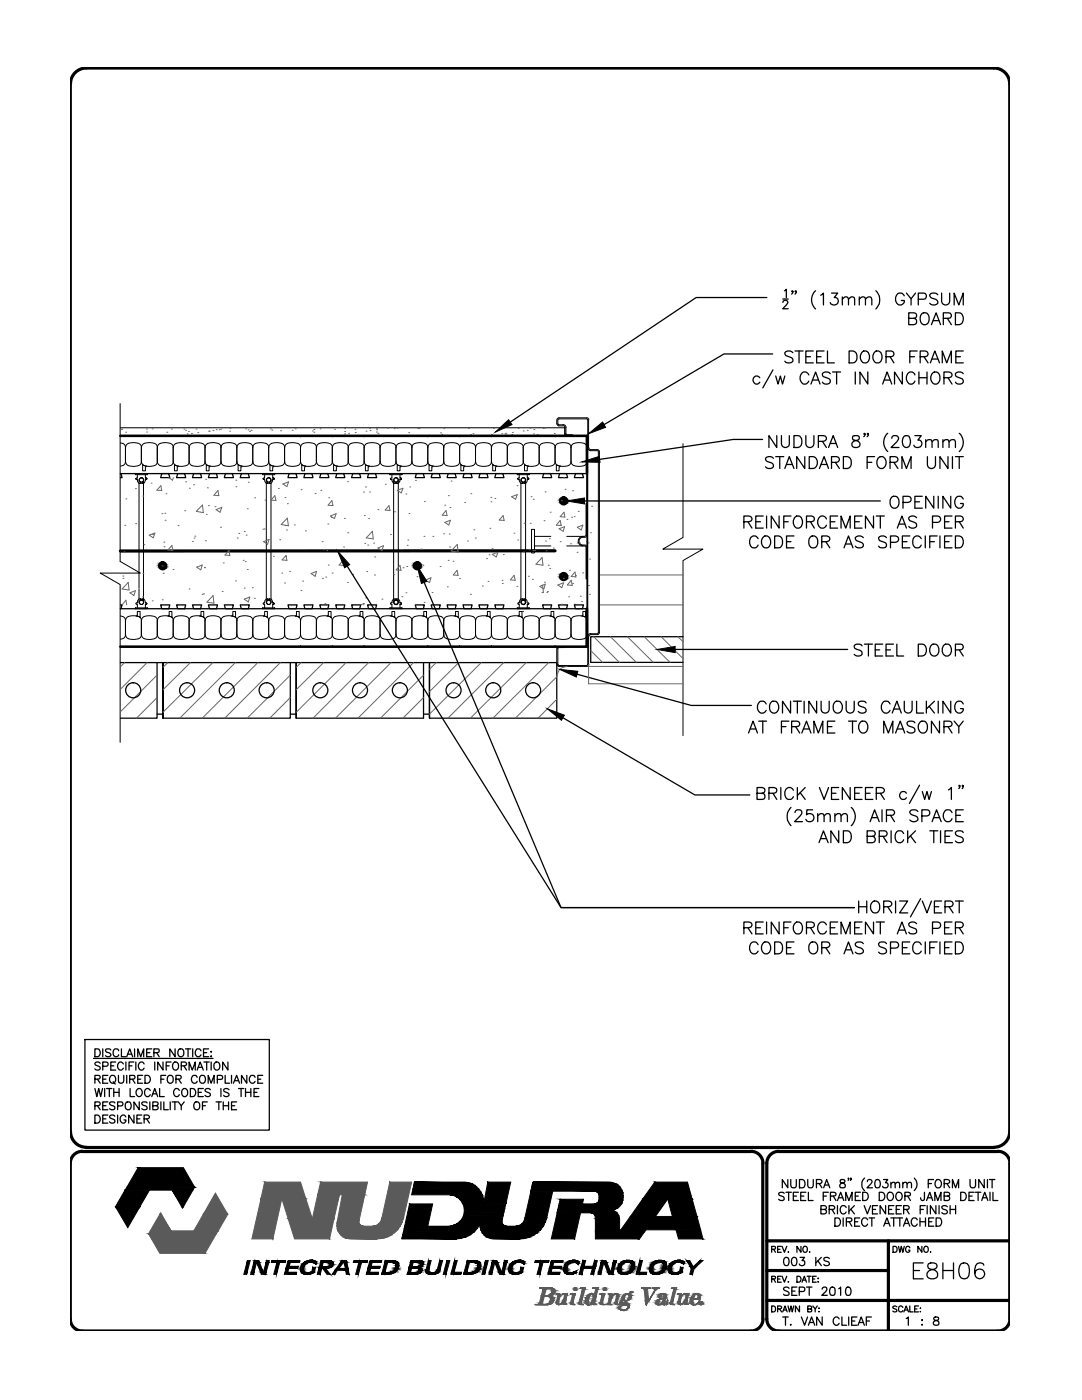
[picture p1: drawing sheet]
<svg xmlns="http://www.w3.org/2000/svg" width="216mm" height="279mm" viewBox="0 0 216 279" stroke-linecap="round" stroke-linejoin="round" font-family="sans-serif">
<!-- layer: LINE65 -->
<g fill="none" stroke="#000" stroke-width=".63">
<path d="M110.8 109.9l-86.8 .1"/>
<circle cx="112.5" cy="100" r=".61"/>
<circle cx="32.5" cy="112.9" r=".61"/>
<circle cx="83.3" cy="112.9" r=".61"/>
<circle cx="112.5" cy="115.1" r=".61"/>
</g>
<!-- layer: LINE9 -->
<g fill="none" stroke="#000" stroke-width=".2">
<path d="M24 85.4h88.7v1.6h-1.6M24 88.4l.5 .1a.78 .78 0 0 1 .5 .7v3.2l-.3 .4-.7 .2M25.1 92.2a.78 .78 0 0 0 .5 .7M25.6 92.9l1.2 .2 .9-.2M25.6 88.5a.78 .78 0 0 0-.5 .7M27 94.5v.2zM27 94.7h2.4M27 94.5h2.4M27.1 95.6l.3 .2M27.4 95.8l.1 .4 .3 .3M27.4 95.8h.1M27.4 94.7v.7l-.3 .1"/>
<path d="M27.7 88.5l-.9-.2-1.2 .2M27.7 88.5a.78 .78 0 0 1 .5 .7v3l-.1 .4-.4 .3M27.7 95.8v18.4M27.8 96.5h.1M27.8 96.5h.2M28 96.2a.44 .44 0 0 1-.1-.7 .44 .44 0 0 1 .7 0 .44 .44 0 0 1-.2 .7M28 96.2h.1M28 96.5h.1M28 96.4h.1M28 96.2v.2M28.3 92.2a.78 .78 0 0 0 .5 .7M28.3 89.2a1.08 1.08 0 0 1 1.3-.9l.8 .1a.92 .92 0 0 1 1 .8l-.1 3.2a1.54 1.54 0 0 1-1.7 .7l-.8-.2"/>
<path d="M28.4 96.2h.1M28.4 96.4v.1M28.4 96.2v.3M28.4 92.7l.1 .1M28.5 92.7l.3 .2M28.5 92.9v1.1h.5l.1-.8 .2-.1M28.6 95.8v24.4M28.8 92.9l.4 .1M29 95.7h.1h-.1M29 95.8a.65 .65 0 0 1-.6 .7M29 95.8h.1M29 94.7v.7h.1"/>
<path d="M29 95.7v.1M29.3 95.5l-.2-.1 .2 .1-.2 .2 .2-.1M29.4 94.5v.2zM31.4 92.2a.78 .78 0 0 0 .6 .7M31.9 88.5l.9-.2 .8 .1a.92 .92 0 0 1 1 .8l-.1 3.2a1.54 1.54 0 0 1-1.7 .7l-.9-.2M32 88.5a.78 .78 0 0 0-.6 .7M34.6 92.2a.78 .78 0 0 0 .5 .7M34.8 92.7l.1 .1M34.8 92.7l.3 .2M34.8 92.9v1.1h.6v-.7M35.1 92.9l1.3 .2 .8-.2M35.1 92.9l.5 .1"/>
<path d="M35.6 93.1l-.2 .2M37.2 88.5a2.1 2.1 0 0 0-2.6 .5v.2M37.2 88.5a.78 .78 0 0 1 .5 .7v3l-.1 .4-.4 .3M37.8 92.2a.78 .78 0 0 0 .5 .7M38.3 88.5l.8-.2 .8 .1a.92 .92 0 0 1 1 .8v3.2a1.54 1.54 0 0 1-1.8 .7l-.8-.2M38.3 88.5a.78 .78 0 0 0-.5 .7M41 92.2a.78 .78 0 0 0 .5 .7l-.3-.2M41.2 92.7v.1M41.2 92.9v1.1h.5v-.7M41.5 88.5l.8-.2 .8 .1a.92 .92 0 0 1 1 .8l-.1 3.2a1.54 1.54 0 0 1-1.7 .7l-.8-.2 .4 .1M41.5 88.5a.78 .78 0 0 0-.5 .7M42 93.1l-.2 .2"/>
<path d="M44.1 89.2l.1-.2a2.13 2.13 0 0 1 2.7-.4l.4 .7v2.9a1.1 1.1 0 0 1-1.4 .9l-.9-.1a.92 .92 0 0 1-.9-.8M47.3 92.2a.78 .78 0 0 0 .5 .7l-.3-.2M47.5 92.7l.1 .1M47.5 92.9v1.1h.6v-.7M47.8 88.5l.8-.2 .9 .1a.92 .92 0 0 1 .9 .8v3.2a1.54 1.54 0 0 1-1.8 .7l-.8-.2 .5 .1M47.8 88.5a.78 .78 0 0 0-.5 .7M48.3 93.1l-.2 .2M50.5 92.2a.78 .78 0 0 0 .5 .7M51 88.5l.8-.2 .8 .1a.92 .92 0 0 1 1 .8M51 88.5a.78 .78 0 0 0-.5 .7M52.4 94.5v.2zM52.4 94.7h2.4"/>
<path d="M52.4 94.5h2.4M52.5 95.6l.3 .2M52.8 95.8l.1 .4 .3 .3M52.8 95.8h.1M52.8 94.7v.7l-.3 .1M53.1 95.8v24.4M53.2 96.5h.1M53.2 96.5h.2M53.4 96.2a.44 .44 0 0 1-.1-.7 .44 .44 0 0 1 .7 0 .44 .44 0 0 1-.2 .7M53.4 96.2h.1M53.4 96.5h.1M53.4 96.4h.1"/>
<path d="M53.4 96.2v.2M53.6 92.2a1.1 1.1 0 0 1-1.4 .9l-1.2-.2M53.6 89.3v2.9M53.7 92.2a.78 .78 0 0 0 .5 .7M53.7 89.2a1.08 1.08 0 0 1 1.3-.9l.8 .1a.92 .92 0 0 1 1 .8l-.1 3.2a1.54 1.54 0 0 1-1.7 .7l-.8-.2M53.8 96.2h.1M53.8 96.4v.1M53.8 96.2v.3M53.9 92.7v.1M53.9 92.7l.3 .2M53.9 92.9v1.1h.5v-.7M54.1 95.8v24.4"/>
<path d="M54.2 92.9l.4 .1M54.4 95.7h.1h-.1M54.4 95.8a.65 .65 0 0 1-.6 .7M54.4 95.8h.1M54.4 94.7v.7h.1M54.4 95.7v.1M54.7 93.1l-.2 .2M54.7 95.5l-.2-.1 .2 .1-.2 .2 .2-.1M54.8 94.5v.2zM56.8 92.2a.78 .78 0 0 0 .6 .7M57.3 88.5l.9-.2 .8 .1a.92 .92 0 0 1 1 .8l-.1 3.2a1.54 1.54 0 0 1-1.7 .7l-.9-.2M57.4 88.5a.78 .78 0 0 0-.6 .7"/>
<path d="M59.9 87h.1v.2zM60 92.2a.78 .78 0 0 0 .5 .7l-.3-.2M60.2 92.7l.1 .1M60.2 92.9v1.1h.6v-.7M60.5 88.5l.8-.2 .9 .1a.92 .92 0 0 1 .9 .8M60.5 88.5a.78 .78 0 0 0-.5 .7M61 93.1l-.2 .2M63.1 92.2a1.1 1.1 0 0 1-1.3 .9l-1.3-.2 .5 .1M63.1 89.3v2.9M63.2 89.2v-.2a2.13 2.13 0 0 1 2.8-.4l.3 .7v2.9a1.1 1.1 0 0 1-1.4 .9l-.8-.1a.92 .92 0 0 1-.9-.8M66.2 87h.2l-.1 .2zM66.4 92.2a.78 .78 0 0 0 .5 .7l-.3-.2"/>
<path d="M66.6 92.7v.1M66.6 92.9v1.1h.5v-.7M66.9 88.5l.8-.2 .8 .1a.92 .92 0 0 1 1 .8l-.1 3.2a1.54 1.54 0 0 1-1.7 .7l-.8-.2 .4 .1M66.9 88.5a.78 .78 0 0 0-.5 .7M67.4 93.1l-.2 .2M69.5 92.2a.78 .78 0 0 0 .6 .7M70 92.9l1.3 .2 .8-.2M70.1 88.5a.78 .78 0 0 0-.6 .7M72.1 88.5l-.8-.2-1.3 .2M72.1 88.5a.78 .78 0 0 1 .6 .7M72.6 87h.1v.2zM72.7 92.2a.78 .78 0 0 1-.6 .7"/>
<path d="M72.7 89.3v2.9M72.7 92.2a.78 .78 0 0 0 .5 .7M72.7 89.2a1.08 1.08 0 0 1 1.3-.9l.9 .1a.92 .92 0 0 1 .9 .8v3.2a1.54 1.54 0 0 1-1.8 .7l-.8-.2M72.9 92.7l.1 .1M72.9 92.7l.3 .2M72.9 92.9v1.1h.6v-.7M73.2 92.9l.5 .1M73.7 93.1l-.2 .2M75.9 92.2a.78 .78 0 0 0 .5 .7M76.4 88.5l.8-.2 .8 .1a.92 .92 0 0 1 1 .8v3.2a1.54 1.54 0 0 1-1.8 .7l-.8-.2M76.4 88.5a.78 .78 0 0 0-.5 .7M77.8 94.5v.2z"/>
<path d="M77.8 94.7h2.4M77.8 94.5h2.4M77.9 95.6l.3 .2M78.2 95.8v.3l.4 .4M78.2 95.8h.1M78.2 94.7v.7l-.3 .1M78.5 95.8v24.4M78.6 96.5h.1M78.6 96.5h.2M78.8 96.2a.44 .44 0 0 1-.1-.7 .44 .44 0 0 1 .7 0 .44 .44 0 0 1-.2 .7M78.8 96.2h.1M78.8 96.5h.1"/>
<path d="M78.8 96.4h.1M78.8 96.2v.2M79.1 92.2a.78 .78 0 0 0 .5 .7M79.1 89.2a1.1 1.1 0 0 1 1.3-.9h.4a1.08 1.08 0 0 1 1.4 .9l-.1 3.2a2.1 2.1 0 0 1-2.5 .5M79.2 96.2h.1M79.2 96.4v.1M79.2 96.2v.3M79.3 92.7v.1M79.3 92.7l.3 .2M79.3 92.9v1.1h.5v-.7M79.5 95.8v24.4M79.6 92.9l.5 .1"/>
<path d="M79.8 95.7h.1h-.1M79.8 95.8a.65 .65 0 0 1-.6 .7M79.8 95.8h.1M79.8 94.7v.7h.1M79.8 95.7v.1M80.1 93.1l-.2 .2M80.1 95.5l-.2-.1 .2 .1-.2 .2 .2-.1M80.2 94.5v.2zM82.2 92.2a1.1 1.1 0 0 0 1.4 .9l1.2-.2M84.8 88.5a.78 .78 0 0 1 .6 .7v3l-.2 .4-.4 .3M84.8 88.5l-.8-.2-.8 .1a.92 .92 0 0 0-1 .8M85.3 87h.1v.2z"/>
<path d="M85.4 92.2a.78 .78 0 0 0 .5 .7M85.6 92.7l.1 .1M85.6 92.7l.3 .2M85.6 92.9v1.1h.6v-.7M86 92.9l1.2 .2 .8-.2M86 92.9l.4 .1M86.4 93.1l-.2 .2M88 88.5a.78 .78 0 0 1 .5 .7v3l-.1 .4-.4 .3M88 88.5l-.8-.2-.8 .1a.92 .92 0 0 0-1 .8M88.6 92.2a.78 .78 0 0 0 .5 .7M89.1 88.5a.78 .78 0 0 0-.5 .7M89.1 88.5a2.1 2.1 0 0 1 2.6 .5v3.4a2.1 2.1 0 0 1-2.6 .5"/>
<path d="M91.6 87h.2l-.1 .2zM91.8 92.2a.78 .78 0 0 0 .5 .7M92 92.7v.1M92 92.7l.3 .2M92 92.9v1.1h.5l.1-.8 .2-.1M92.3 92.9l1.2 .2 .9-.2M92.3 92.9l.5 .1M94.3 88.5a.78 .78 0 0 1 .6 .7v3l-.2 .4-.4 .3M94.4 88.5l-.9-.2-.8 .1a.92 .92 0 0 0-.9 .8M94.9 89.2a1.1 1.1 0 0 1 1.4-.9l.8 .1a.92 .92 0 0 1 1 .9l-.1 3.1a2.13 2.13 0 0 1-2.8 .4l-.3-.6M98 87h.1v.2zM98.1 92.2a.78 .78 0 0 0 .5 .7l-.3-.2"/>
<path d="M98.3 92.7l.1 .1M98.3 92.9v1.1h.6v-.7M98.6 88.5a.78 .78 0 0 0-.5 .7M99.1 93.1l-.2 .2M100.7 88.5a.78 .78 0 0 1 .5 .7v3l-.1 .4-.4 .3M100.7 88.5l-.8-.2-1.2 .2M100.7 92.9l-.8 .2-1.2-.2 .4 .1M101.3 92.2a1.1 1.1 0 0 0 1.4 .9l1.2-.2M103.2 94.5v.2zM103.2 94.7h2.4M103.2 94.5h2.4M103.3 95.6l.3 .2"/>
<path d="M103.6 95.8l.4 .7M103.6 95.8h.1M103.6 94.7v.7l-.3 .1M103.9 88.5a.78 .78 0 0 1 .5 .7v3l-.1 .4-.4 .3M103.9 88.5l-.8-.2-.9 .1a.92 .92 0 0 0-.9 .8M103.9 95.8v24.4M104 96.5h.1M104 96.5h.2M104.2 96.2a.44 .44 0 0 1-.1-.7 .44 .44 0 0 1 .7 0 .44 .44 0 0 1-.2 .7M104.2 96.2h.1M104.2 96.5h.1M104.2 96.4h.1"/>
<path d="M104.2 96.2v.2M104.5 92.2a.78 .78 0 0 0 .5 .7M104.6 96.2h.1M104.6 96.4v.1M104.6 96.2v.3M104.7 92.7v.1M104.7 92.7l.3 .2M104.7 92.9v1.1h.5v-.7M104.9 95.8v24.4M105 92.9l.5 .1M105.2 95.7h.1h-.1M105.2 95.8a.65 .65 0 0 1-.6 .7"/>
<path d="M105.2 95.8h.1M105.2 94.7v.7h.1M105.2 95.7v.1M105.5 93.1l-.2 .2M105.5 95.5l-.2-.1 .2 .1-.2 .2 .2-.1M105.6 94.5v.2zM107.6 89.2l-.1-.2a2.13 2.13 0 0 0-2.7-.4l-.3 .6M107.6 92.2a1.08 1.08 0 0 1-1.4 .9l-1.2-.2M107.6 89.3v2.9M107.6 92.2a.78 .78 0 0 0 .6 .7M108.2 88.5a.78 .78 0 0 0-.6 .7M108.2 92.9l1.2 .2 .8-.2"/>
<path d="M110.2 88.5a.78 .78 0 0 1 .6 .7v3l-.2 .4-.4 .3M110.2 88.5l-.8-.2-1.2 .2M110.7 87h.1v.2zM110.8 92.2a.78 .78 0 0 0 .5 .7M111 92.7l.1 .1M111 92.7l.3 .2M111 92.9v1.1h.6v-.7M111.1 83.8v.8M111.1 84.6l.2 .3 1 .1M111.3 83.8v.8M111.4 84.6l.1 .2h.8M111.4 83.8l.1-.2 5.7 .1 .1 5.7a.61 .61 0 0 0 .6 .5h1.3"/>
<path d="M111.4 92.9l1.2 .2 .8-.2M111.4 92.9l.4 .1M111.8 93.1l-.2 .2M112.3 84.9l.4 .2v.3M112.3 84.7a.55 .55 0 0 1 .6 .7l.1 1.3 1.3 .1v.2h-1.2M112.7 85.4v1.1l.1 .2 .3 .2M113.4 88.5a.78 .78 0 0 1 .5 .7v3l-.1 .4-.4 .3M113.4 88.5l-.8-.2-.8 .1a.92 .92 0 0 0-1 .8M114 89.2a1.1 1.1 0 0 1 1.4-.9l.8 .1a.92 .92 0 0 1 .9 .9v3.1a2.13 2.13 0 0 1-2.8 .4l-.3-.6M117.1 87.4h.2v41.2h-.2zM117.3 94.1h-.2v12.7v-6.3h-.2v6.2M117.4 83.8v5.6"/>
<path d="M117.5 89.3v.2l.4 .2h1.3M117.5 83.8l-.1-.2-.3-.2h-5.6l-.4 .4M119.2 89.7l.4 .2v.2v36.2l-.4 .3M119.2 89.9l.2 .2v36.2l-.2 .1M27.7 114.4v3M27.7 117.5v2.7M27.8 119.5l-.3 .3-.1 .4M27.8 119.5h.1M27.8 119.5h.2M28 119.8a.42 .42 0 0 0-.1 .7 .42 .42 0 0 0 .6 0 .42 .42 0 0 0-.1-.7M28 119.8h.1M28 119.5h.1"/>
<path d="M28 119.6h.1M28 119.6v.2M28.4 119.5a.65 .65 0 0 1 .6 .7M28.4 119.8h.1M28.4 119.5v.1M28.4 119.5v.3M53.2 119.5l-.3 .3-.1 .4M53.2 119.5h.1M53.2 119.5h.2M53.4 119.8a.42 .42 0 0 0-.1 .7 .42 .42 0 0 0 .6 0 .42 .42 0 0 0-.1-.7M53.4 119.8h.1M53.4 119.5h.1"/>
<path d="M53.4 119.6h.1M53.4 119.6v.2M53.8 119.5a.65 .65 0 0 1 .6 .7M53.8 119.8h.1M53.8 119.5v.1M53.8 119.5v.3M78.6 119.5l-.4 .4v.3M78.6 119.5h.1M78.6 119.5h.2M78.8 119.8a.42 .42 0 0 0-.1 .7 .42 .42 0 0 0 .6 0 .42 .42 0 0 0-.1-.7M78.8 119.8h.1M78.8 119.5h.1"/>
<path d="M78.8 119.6h.1M78.8 119.6v.2M79.2 119.5a.65 .65 0 0 1 .6 .7M79.2 119.8h.1M79.2 119.5v.1M79.2 119.5v.3M104 119.5l-.4 .7M104 119.5h.1M104 119.5h.2M104.2 119.8a.42 .42 0 0 0-.1 .7 .42 .42 0 0 0 .6 0 .42 .42 0 0 0-.1-.7M104.2 119.8h.1M104.2 119.5h.1"/>
<path d="M104.2 119.6h.1M104.2 119.6v.2M104.6 119.5a.65 .65 0 0 1 .6 .7M104.6 119.8h.1M104.6 119.5v.1M104.6 119.5v.3M106.1 105.6h.6v4.7h-.6zM109.9 107h-3.2v2h3.2M113.1 109h3.5l.3 .2 .1 .2M116.3 108.8h.7l.2 .4-.1 6.4h-.2v-6.2M116.3 107.2a.78 .78 0 0 0-.8 .8 .78 .78 0 0 0 .8 .8M116.3 107a.95 .95 0 0 0-.9 1 .95 .95 0 0 0 .9 1"/>
<path d="M117 106.6l-.2 .4h-.2h-3.5M117.2 106.8l-.2 .4h-.7M24 122.9l.5 .1a.78 .78 0 0 1 .5 .8v2.9M25 126.7a.93 .93 0 0 1-1 .9M25.1 126.7a.78 .78 0 0 0 .5 .8M25.6 127.5l1.2 .1 .9-.1M25.6 123a.78 .78 0 0 0-.5 .8M27 121.3v.2zM27 121.3h2.4M27 121.5h2.4M27.4 120.2h.1M27.4 120.2l-.3 .2 .1 .2h.2v.7"/>
<path d="M27.4 122.8v-.8h.6v1.3l-.3-.3a.78 .78 0 0 1 .5 .8v2.9M27.4 122.7l-.2 .2 .5 .1-.9-.1-1.2 .1M28.2 126.7a.78 .78 0 0 1-.5 .8M28.2 120.6h.1M28.3 123.8a1.08 1.08 0 0 1 1.3-.9h.8a.92 .92 0 0 1 1 .9v2.9M28.3 126.7a1.08 1.08 0 0 0 1.3 .9h.8a.92 .92 0 0 0 1-.9M29 120.3h.1h-.1M29 120.2h.1M29 120.2v.1M29.1 120.3l.2 .2-.1 .1 .1-.1zM29.1 120.6h-.1v.7M29.4 121.3v.2z"/>
<path d="M31.4 126.7a.78 .78 0 0 0 .6 .8M32 123a.78 .78 0 0 0-.6 .8M33.8 122.8v-.8h.5l.1 1.2-.4-.2M33.8 122.7l-.3 .2 .5 .1M34 123l-.8-.1-1.3 .1M34 123a.78 .78 0 0 1 .6 .8v2.9M34.6 126.7a1.1 1.1 0 0 1-1.4 .9l-1.3-.1M34.6 126.7a1.08 1.08 0 0 0 1.3 .9l1.3-.1M37.2 123a2.1 2.1 0 0 0-2.6 .5v.3M37.2 123a.78 .78 0 0 1 .5 .8v2.9M37.7 126.7a.78 .78 0 0 1-.5 .8M37.8 126.7a.78 .78 0 0 0 .5 .8"/>
<path d="M38.3 123a.78 .78 0 0 0-.5 .8M40.1 122.8v-.8h.6v1.2l-.3-.2M40.1 122.7l-.2 .2 .5 .1M40.4 123l-.9-.1-1.2 .1M40.4 123a.78 .78 0 0 1 .5 .8v2.9M40.9 126.7a1.1 1.1 0 0 1-1.4 .9l-1.2-.1M41 126.7a.78 .78 0 0 0 .5 .8M41.5 123l.8-.1h.8a.92 .92 0 0 1 1 .9v2.9M41.5 123a.78 .78 0 0 0-.5 .8M44.1 126.7a1.1 1.1 0 0 1-1.4 .9l-1.2-.1M44.1 126.7a1.08 1.08 0 0 0 1.4 .9h.8a.92 .92 0 0 0 1-.9M46.5 122.8v-.8h.5l.1 1.2-.4-.2"/>
<path d="M46.5 122.7l-.3 .2 .5 .1M46.7 123a2.1 2.1 0 0 0-2.5 .5l-.1 .3M46.7 123a.78 .78 0 0 1 .6 .8v2.9M47.3 126.7a.78 .78 0 0 0 .5 .8M47.8 123l.8-.1h.9a.92 .92 0 0 1 .9 .9v2.9M47.8 123a.78 .78 0 0 0-.5 .8M50.4 126.7a1.1 1.1 0 0 1-1.3 .9l-1.3-.1M50.5 126.7a.78 .78 0 0 0 .5 .8M51 123a.78 .78 0 0 0-.5 .8M52.4 121.3v.2zM52.4 121.3h2.4M52.4 121.5h2.4"/>
<path d="M52.8 120.2h.1M52.8 120.2l-.3 .2 .1 .2h.2v.7M52.8 122.8v-.8h.6v1.2M52.8 122.7l-.2 .2 .5 .1M53.1 123l-.9-.1-1.2 .1M53.1 123a.78 .78 0 0 1 .5 .8M53.1 123l.3 .3M53.6 120.6h.1M53.6 123.8v2.9M53.7 123.8a1.08 1.08 0 0 1 1.3-.9h.8a.92 .92 0 0 1 1 .9v2.9M54.4 120.3h.1h-.1M54.4 120.2h.1"/>
<path d="M54.4 120.2v.1M54.5 120.3l.2 .2-.1 .1 .1-.1zM54.5 120.6h-.1v.7M54.8 121.3v.2zM56.8 126.7a1.1 1.1 0 0 1-1.4 .9h-.8a.92 .92 0 0 1-.9-.9l-.1 .3a1.54 1.54 0 0 1-1.8 .6l-.8-.1M56.8 126.7a.78 .78 0 0 0 .6 .8M57.4 123a.78 .78 0 0 0-.6 .8M59.2 122.8v-.8h.5l.1 1.2-.4-.2M59.2 122.7l-.3 .2 .5 .1M59.4 123l-.8-.1-1.3 .1M59.4 123a.78 .78 0 0 1 .6 .8v2.9M60 126.7a1.1 1.1 0 0 1-1.4 .9l-1.3-.1"/>
<path d="M60 128.8v.3h-.1zM60 126.7a.78 .78 0 0 0 .5 .8M60.5 123l.8-.1h.9a.92 .92 0 0 1 .9 .9M60.5 123a.78 .78 0 0 0-.5 .8M63.1 123.8v2.9M65.3 122.9l.5 .1M65.5 122.8v-.8h.6v1.2l-.3-.2M65.5 122.7l-.2 .2M65.8 123a2.1 2.1 0 0 0-2.6 .5v.3M65.8 123a.78 .78 0 0 1 .5 .8v2.9M66.3 126.7a1.1 1.1 0 0 1-1.4 .9h-.8a.92 .92 0 0 1-.9-.9l-.1 .3a1.54 1.54 0 0 1-1.8 .6l-.8-.1M66.3 128.8l.1 .3h-.2z"/>
<path d="M66.4 126.7a.78 .78 0 0 0 .5 .8M66.9 123l.8-.1h.8a.92 .92 0 0 1 1 .9v2.9M66.9 123a.78 .78 0 0 0-.5 .8M69.5 126.7a1.1 1.1 0 0 1-1.4 .9l-1.2-.1M69.5 126.7a.78 .78 0 0 0 .6 .8M70 127.5l1.3 .1 .8-.1M70.1 123a.78 .78 0 0 0-.6 .8M71.9 122.8v-.8h.5l.1 1.2-.4-.2a.78 .78 0 0 1 .6 .8M71.9 122.7l-.3 .2 .5 .1-.8-.1-1.3 .1M72.7 128.8v.3h-.1zM72.7 123.8v2.9M72.7 123.8a1.08 1.08 0 0 1 1.3-.9h.9a.92 .92 0 0 1 .9 .9v2.9"/>
<path d="M75.8 126.7a1.1 1.1 0 0 1-1.3 .9h-.9a1 1 0 0 1-.9-.9 .78 .78 0 0 1-.6 .8M75.9 126.7a.78 .78 0 0 0 .5 .8M76.4 123a.78 .78 0 0 0-.5 .8M77.8 121.3v.2zM77.8 121.3h2.4M77.8 121.5h2.4M78.2 122.8v-.8h.6v1.2l-.3-.2M78.2 120.2h.1M78.2 120.2l-.3 .2 .1 .2h.2v.7M78.2 122.7l-.2 .2 .5 .1M78.5 123l-.9-.1-1.2 .1M78.5 123a.78 .78 0 0 1 .5 .8v2.9"/>
<path d="M79 126.7a1.1 1.1 0 0 1-1.4 .9l-1.2-.1M79.1 123.8a1.1 1.1 0 0 1 1.3-.9h.4a1.08 1.08 0 0 1 1.4 .9v2.9M79.1 126.7a1.1 1.1 0 0 0 1.3 .9h.4a1.08 1.08 0 0 0 1.4-.9M79.8 120.3h.1h-.1M79.8 120.2h.1M79.8 120.2v.1M79.9 120.3l.2 .1-.1 .2 .1-.2zM79.9 120.6h-.1v.7M80.2 121.3v.2zM82.2 126.7a1.1 1.1 0 0 0 1.4 .9l1.2-.1M84.6 122.8v-.8h.5v1.3l-.3-.3a.78 .78 0 0 1 .6 .8v2.9M84.6 122.7l-.2 .2 .4 .1-.8-.1h-.8a.92 .92 0 0 0-1 .9"/>
<path d="M85.4 126.7a.78 .78 0 0 1-.6 .8M85.4 128.8v.3h-.1zM85.4 126.7a1.1 1.1 0 0 0 1.4 .9l1.2-.1M88 123a.78 .78 0 0 1 .5 .8v2.9M88 123l-.8-.1h-.8a.92 .92 0 0 0-1 .9M88.5 126.7a.78 .78 0 0 1-.5 .8M88.6 126.7a.78 .78 0 0 0 .5 .8M89.1 123a.78 .78 0 0 0-.5 .8M90.9 122.8v-.8h.6v1.2l-.3-.2M90.9 122.7l-.2 .2 .5 .1M91.2 123a.78 .78 0 0 1 .5 .8v2.9M91.2 123l-.8-.1-1.3 .1"/>
<path d="M91.7 126.7v.3a2.1 2.1 0 0 1-2.6 .5M91.7 128.8l.1 .3h-.2zM91.8 126.7a1.1 1.1 0 0 0 1.3 .9l1.3-.1M94.3 123a.78 .78 0 0 1 .6 .8v2.9M94.4 123l-.9-.1h-.8a.92 .92 0 0 0-.9 .9M94.9 126.7a.78 .78 0 0 1-.6 .8M94.9 126.7a1.1 1.1 0 0 0 1.4 .9h.4a1.08 1.08 0 0 0 1.4-.9M97.1 122.9l.4 .1M97.3 122.7l-.3 .2M97.3 122.8v-.8h.5l.1 1.2-.4-.2M97.5 123a.78 .78 0 0 1 .6 .8v2.9M97.5 123l-.8-.1h-.8a.92 .92 0 0 0-1 .9"/>
<path d="M98.1 128.8v.3h-.1zM98.1 126.7a.78 .78 0 0 0 .5 .8M98.6 123a.78 .78 0 0 0-.5 .8M98.7 127.5l1.2 .1 .8-.1M100.7 123a.78 .78 0 0 1 .5 .8v2.9M100.7 123l-.8-.1-1.2 .1M101.2 126.7a.78 .78 0 0 1-.5 .8M101.3 126.7a1.1 1.1 0 0 0 1.4 .9l1.2-.1M103.2 121.3v.2zM103.2 121.3h2.4M103.2 121.5h2.4M103.4 122.9l.5 .1-.8-.1h-.9a.92 .92 0 0 0-.9 .9"/>
<path d="M103.6 122.7l-.2 .2M103.6 122.8v-.8h.6v1.3l-.3-.3a.78 .78 0 0 1 .5 .8v2.9M103.6 120.2h.1M103.6 120.2l-.3 .3 .3 .1v.7M104.4 126.7a.78 .78 0 0 1-.5 .8M104.5 126.7a1.1 1.1 0 0 0 1.3 .9h.4a1.08 1.08 0 0 0 1.4-.9l.2 .5 .4 .3M105.2 120.3h.1h-.1M105.2 120.2h.1M105.2 120.2v.1M105.3 120.3l.2 .1-.1 .2 .1-.2zM105.3 120.6h-.1v.7M105.6 121.3v.2z"/>
<path d="M107.6 123.8l-.1-.3a2.13 2.13 0 0 0-2.7-.3l-.3 .6M107.6 123.8v2.9M108.2 123a.78 .78 0 0 0-.6 .8M108.2 127.5l1.2 .1 .8-.1M110 122.7l-.2 .2 .4 .1-.8-.1-1.2 .1M110 122.8v-.8h.5v1.3l-.3-.3a.78 .78 0 0 1 .6 .8v2.9M110.8 126.7a.78 .78 0 0 1-.6 .8M110.8 128.8v.3h-.1zM110.8 126.7a1.1 1.1 0 0 0 1.4 .9l1.2-.1M111.1 129.4v3.2M111.1 132.6l.2 .3 .2 .1h5.6l.2-.1 .2-.3M111.3 129.4v3.2"/>
<path d="M111.4 132.6l.1 .2M111.5 129.1h1.2v.1h-1.2l-.1 .2M111.5 132.8h5.6M111.5 129l-.3 .2-.1 .2M113.4 123a.78 .78 0 0 1 .5 .8v2.9M113.4 123l-.8-.1h-.8a.92 .92 0 0 0-1 .9M113.9 126.7a.78 .78 0 0 1-.5 .8M114 126.7a1.1 1.1 0 0 0 1.4 .9h.4a1.08 1.08 0 0 0 1.3-.9M116.1 122.9l.5 .1M116.3 122.7l-.2 .2M116.3 122.8v-.8h.6v1.2M116.6 123a.78 .78 0 0 1 .5 .8v2.9"/>
<path d="M116.6 123l.3 .3M116.6 123l-.8-.1h-.9a.92 .92 0 0 0-.9 .9M117.4 127.1v5.5M119.2 126.5l-1.3-.1a.61 .61 0 0 0-.6 .6v5.6l-.2 .2M119.2 126.6h-1.3l-.4 .2v.2"/>
<circle cx="28.2" cy="95.8" r=".44"/>
<circle cx="53.6" cy="95.8" r=".44"/>
<circle cx="79" cy="95.8" r=".44"/>
<circle cx="104.4" cy="95.8" r=".44"/>
<circle cx="28.2" cy="120.2" r=".44"/>
<circle cx="53.6" cy="120.2" r=".44"/>
</g>
<!-- layer: LINE50 -->
<path d="M24 87h93.1v7.5M24 129.1h93.1v-7.6v7.6" fill="none" stroke="#000" stroke-width=".51"/>
<!-- layer: LINE18 -->
<path d="M24 80.5v31.5l4 2.4h-8l4 2.3v31.5M136.3 88.5v18.8l-4 2.3h8l-4 2.3v34.9" fill="none" stroke="#000" stroke-width=".2"/>
<!-- layer: LINE65 -->
<g fill="#000" stroke="#000" stroke-width=".2">
<path d="M112.2 99.5h.5zM31.9 113.2h1l-.2 .2zM32.1 112.4h.6zM82.7 113.2h1l-.2 .2zM82.9 112.4h.6zM111.9 100.3h1.1l-.3 .2zM111.9 115.4h1.1l-.3 .2zM112.2 114.6h.5z"/>
<path d="M111.9 99.7v.3h1.1zM111.9 99.7h1.1v.3z"/>
<path d="M111.9 99.7h1.1l-.8-.2zM112.2 99.5h.5l.3 .2z"/>
<path d="M31.9 112.6l-.1 .3h1.2zM31.9 112.6h1l.1 .3z"/>
<path d="M31.9 112.6h1l-.8-.2zM32.1 112.4h.6l.2 .2z"/>
<path d="M31.8 112.9l.1 .3h1zM31.8 112.9h1.2l-.1 .3z"/>
<path d="M31.9 113.2l.2 .2h.6zM32.1 113.4h.6z"/>
<path d="M82.7 112.6l-.1 .3h1.2zM82.7 112.6h1l.1 .3z"/>
<path d="M82.7 112.6h1l-.8-.2zM82.9 112.4h.6l.2 .2z"/>
<path d="M82.6 112.9l.1 .3h1zM82.6 112.9h1.2l-.1 .3z"/>
<path d="M82.7 113.2l.2 .2h.6zM82.9 113.4h.6z"/>
<path d="M111.9 114.8v.3h1.1zM111.9 114.8h1.1v.3z"/>
<path d="M111.9 100v.3h1.1zM111.9 100h1.1v.3z"/>
<path d="M111.9 100.3l.3 .2h.5zM112.2 100.5h.5z"/>
<path d="M111.9 114.8h1.1l-.8-.2zM112.2 114.6h.5l.3 .2z"/>
<path d="M111.9 115.1v.3h1.1zM111.9 115.1h1.1v.3z"/>
<path d="M111.9 115.4l.3 .2h.5zM112.2 115.6h.5z"/>
</g>
<!-- layer: HATCH -->
<g fill="none" stroke="#666" stroke-width=".2">
<path d="M24.2 85.7h.1M24.3 85.6h.1M25.1 86.3h.1M25.1 99.6h.1M25.6 86.9h.1M27 97.5h.1M28.5 99h.1M29.2 85.6h.1M29.3 86.2h.1M30.2 96.4h.1M30.4 85.6h.1M32.1 96.9l.2 1-1-.1z"/>
<path d="M33.1 98.5h.1M33.3 86.3h.1M33.7 95.3l.7 .5 .2-.5M34.2 85.6h.1M35.2 86.9h.1M36.7 85.6h.1M37 85.9h.1M37.1 96.2h.1M37.4 86.6h.1M37.6 86.1h.1M37.8 97.4h.1M38.2 86.5h.1"/>
<path d="M38.6 96.8h.1M39.1 85.6h.1M39.5 86.3h.1M41 95.7h.1M41.4 97.4h.1M41.6 86h.1M41.8 86h.1M42.5 85.9h.1M43.2 85.8h.1M43.5 97.9l.2 1-1-.1zM43.7 85.8h.1M44.1 85.6h.1"/>
<path d="M45.8 86h.1M45.9 85.5h.1M47 95.8h.1M47.1 97.1h.1M49 85.6h.1M49.5 85.8h.1M49.5 96.3h.1M49.8 86.1h.1M50.1 85.9h.1M50.8 99.3h.1M52.9 99.8h.1M53.9 85.6h.1"/>
<path d="M54.2 85.8h.1M54.8 98.9l.2 1-.9-.1zM55.6 97.5h.1M56 86h.1M56.4 96.6l1.2-.4-.4 .9zM56.9 99.3h.1M58.3 85.9h.1M58.9 85.6h.1M60.1 97.7h.1M62.3 86h.1M62.6 85.7h.1M62.6 86.3h.1"/>
<path d="M62.9 98.5h.1M63.9 85.6h.1M64 97.9h.1M65.6 99.3h.1M66.2 99.9l.2 1-.9-.1zM66.6 86.9h.1M66.8 85.7h.1M68.8 86.6h.1M68.8 85.5h.1M68.8 86.1h.1M69.4 96.1h.1M69.6 86.5h.1"/>
<path d="M70.8 85.7h.1M70.9 86.3h.1M72.5 98.2h.1M72.9 97.2h.1M73 86h.1M73.7 85.5h.1M73.8 98.2h.1M73.8 85.9h.1M75.1 85.5h.1M75.1 86.2h.1M75.2 85.8h.1M75.4 86.5h.1"/>
<path d="M76.9 96.6h.1M77.3 85.5h.1M78.7 85.5h.1M79.3 85.5h.1M79.3 97.9l1.1-.5-.3 1zM81 98.6h.1M81.4 86.9h.1M81.5 86.3h.1M81.8 97.2h.1M82.9 95.9h.1M83.3 85.5h.1M83.6 85.5h.1"/>
<path d="M85.6 86.9h.1M87.9 86.4h.1M88.2 86.7h.1M88.6 85.5h.1M89.5 98.9h.1M89.6 86.9h.1M90 96h.1M93.5 85.5h.1M93.9 86.8h.1M94 98.5h.1M94.4 86.6h.1M97.9 99.3h.1"/>
<path d="M98 86.9h.1M98.1 86.7h.1M98.4 85.5h.1M98.7 99.5h.1M100.1 86.6h.1M100.7 86.6h.1M100.9 86.5h.1M101 86.9h.1M102.1 99.1l1.1-.4-.3 .9zM102.1 86.7h.1M102.2 86.3h.1M103.2 96.9h.1"/>
<path d="M103.4 85.5h.1M104.4 86h.1M105.2 85.9h.1M105.8 85.5h.1M106 99.1h.1M106.4 99.6h.1M106.4 86.6h.1M106.5 85.7h.1M107.2 86.7h.1M108.3 85.5h.1M108.7 85.5h.1M108.8 98.2h.1"/>
<path d="M110.6 86.5h.1M112 99.9h.1M112.5 95.4h.1M112.7 97.6h.1M114.2 97.9h.1M114.9 100h.1M24.5 115.4h.1M24.5 115h.1M24.7 110.1h.1M24.9 104.8h.1M25.6 116.2l.2 1.6-1.4-.3zM25.9 118.3l1.1-.4-.3 1z"/>
<path d="M27.1 104.5h.1M28.5 119.1h.1M28.5 114.5h.1M28.7 108.7h.1M29.1 109.6h.1M29.8 106.8l1.1-.4-.3 .9zM30.4 119.9h.1M30.4 106.7h.1M32.3 102.5h.1M32.4 119.7h.1M32.4 112.9h.1M32.6 114.4h.1"/>
<path d="M32.7 108.2h.1M32.7 109.1h.1M32.9 102.4h.1M32.9 103.8h.1M34.3 108.9l.2 .9h-1zM34.5 113.7h.1M35.5 104.9h.1M36.8 101.9h.1M37.7 117.5h.1M38.4 108.1h.1M38.7 107.4h.1M38.9 107h.1"/>
<path d="M39.3 113.2l1.1-.4-.3 .9zM40.4 118.6h.1M40.4 100.8l.2 1.5-1.4-.2zM40.6 118.5h.1M40.8 113.2h.1M40.8 113.3h.1M41 107.9h.1M41.2 102.6h.1M41.6 100.9h.1M42.5 118.9l.2 1.5-1.4-.2zM42.9 101.1h.1M43.1 101.7l1.2-.5-.4 1z"/>
<path d="M44 105.2h.1M44.3 118.1h.1M44.5 112.3h.1M45.7 109.8l.2 1.1-1-.1zM47 115.9h.1M47.3 107.4h.1M47.6 106.5h.1M48.5 111.8h.1M48.7 117.4h.1M48.7 106.1h.1M48.7 119.6l1.1-.4-.3 .9zM49 112.1h.1"/>
<path d="M49.1 106.8h.1M49.3 101.5h.1M49.3 113.7h.1M50.3 117.3h.1M50.8 119.4h.1M52.5 105.6h.1M52.6 108.1l1.1-.5-.3 1zM52.7 105.6h.1M54.5 111h.1M55.8 107.7h.1M56.2 114.4h.1M56.8 116.4h.1"/>
<path d="M56.9 104.9h.1M57 111.1h.1M57.1 110.9l.1 .9-.9-.1zM57.2 105.8h.1M57.3 100.5h.1M57.3 103.4l.2 1.5-1.4-.2zM57.8 114h.1M58.7 104.8h.1M60 117.8h.1M60.4 116h.1M60.9 105.9h.1M62.1 114.5l1.1-.5-.3 1z"/>
<path d="M64.3 108.1h.1M64.4 115.4h.1M64.6 109.7h.1M65 115.2h.1M65.2 109.9h.1M65.4 104.6h.1M65.5 112.8h.1M65.9 103l1.2-.5-.4 1zM66.1 103.3h.1M66.3 114.4h.1M68.5 111.8l.1 1h-.9zM68.6 109.2h.1"/>
<path d="M68.7 103.4h.1M69.3 116.2h.1M69.4 106.3h.1M70.4 114.6h.1M72.7 102.9h.1M72.8 108.4h.1M73 119.3h.1M73.2 114.1h.1M73.4 108.8h.1M73.5 103.5h.1M74.3 106l.2 1.6-1.4-.3zM74.6 108.4h.1"/>
<path d="M74.7 114.8h.1M74.8 111.2h.1M75.4 101.7h.1M75.4 109.4l1.1-.5-.3 1zM76.2 119.6h.1M77.6 100.9l.2 1-1-.1zM77.9 106.7h.1M78.5 114.7h.1M78.7 102.1h.1M79.8 112.8l.2 1-.9-.1zM80.2 119.1h.1M80.4 113.3h.1"/>
<path d="M81 118.3h.1M81.2 113.1h.1M81.3 108.8h.1M81.4 107.8h.1M81.6 102.5h.1M83.2 115.1h.1M84 109.6h.1M84.4 112.8h.1M84.6 107h.1M84.7 100.1h.1M84.9 115.8l1.1-.5-.3 1zM86.2 118.3h.1"/>
<path d="M86.4 107h.1M87.8 113.1h.1M88.5 106.5h.1M88.7 100.8h.1M88.7 104.3l1.2-.5-.4 1zM89 101.9l.2 1-1-.1zM89.3 117.1h.1M89.4 111.8h.1M89.6 106.6h.1M89.7 109.2h.1M89.8 101.3h.1M90.4 112h.1"/>
<path d="M91.2 113.8l.2 1h-1zM91.2 108.7l.2 1.5-1.4-.2zM91.7 115.5h.1M92.7 100.3h.1M93.3 108h.1M93.9 118.6h.1M94.5 105.7h.1M94.8 107.4h.1M96.2 117h.1M97.1 111.5h.1M97.4 116h.1M97.6 110.7h.1"/>
<path d="M97.8 105.4h.1M98 100.1h.1M98.2 109.5h.1M98.2 110.6l1.1-.4-.3 1zM100.2 115.8h.1M100.2 116.4h.1M100.4 102.9l.2 1-1-.1zM100.4 110.7h.1M102.5 106.4h.1M102.6 114.8l.2 1-1-.1zM103.1 117h.1M103.3 107.8h.1"/>
<path d="M104.4 110.2h.1M104.6 104.4h.1M105.4 115h.1M105.6 109.7h.1M105.8 104.4h.1M106.2 115.6h.1M106.4 109.9h.1M106.7 109.9h.1M107.7 117l1.1-.4-.3 .9zM108.2 111.3l.1 1.5-1.4-.2zM108.2 116.8l-.1 .1M108.3 116.8l.1 1.5-.3-.1"/>
<path d="M108.6 103.9h.1M108.6 116.2h.1M108.9 108h.1M109 109.9h.1M109.1 118.2h.1M109.2 118.1h.1M109.4 112.8h.1M109.6 107.5h.1M109.7 113.4h.1M109.8 102.2h.1M110.4 109.4h.1M111.3 116.7l1.2-.4-.4 1z"/>
<path d="M111.6 105.5l1.1-.4-.3 .9zM111.8 108.1h.1M111.8 104.8h.1M111.8 103.9l.2 1-1-.1zM112.4 115.4h.1M112.5 102.2l.2 1-.9-.1zM113.1 103.7h.1M113.5 119.1h.1M113.6 113.8h.1M113.8 108.5h.1M114 115.8l.2 1-1-.1zM114.1 103.2h.1"/>
<path d="M114.3 116.4h.1M114.6 103.1h.1M114.8 114.8h.1M114.9 115.1l-.9-.1 .7-.8 .2 1M115.2 108.4h.1M115.2 110.2h.1M115.2 105.2l1.1-.4-.3 1zM115.4 102.1h.1M115.6 108.3h.1M115.8 119h.1M116.3 114.3h.1M117.4 108.4h.1"/>
<path d="M117.4 116.9h.1M117.6 118.6h.1M117.7 111.6h.1M117.8 106.3h.1M118 101h.1M119.6 114.8h16.7M24.4 120.7l.7-.9 .2 .9M24.9 132.2l-.9 .9M29.4 132.2l-5.4 5.4M31.3 134.7l-7.3 7.4M31.3 139.2l-4.1 4.1M33.5 132.2l-1 1"/>
<path d="M38 132.2l-5.5 5.5M42.5 132.2l-10 9.9M47 132.2l-11.1 11.1M51.4 132.2l-11 11.1M55.9 132.2l-11.1 11.1M57.9 134.7l-8.6 8.6M57.9 139.2l-4.1 4.1M60.1 132.2l-1 1M64.6 132.2l-5.5 5.5M64.8 120.5h.1M69.1 132.2l-10 9.9M72 120.7l.7-.3-.1 .3"/>
<path d="M73.5 132.2l-11 11.1M78 132.2l-11.1 11.1M82.5 132.2l-11.1 11.1M84.5 134.7l-8.6 8.6M84.5 139.2l-4.1 4.1M84.6 120.2h.1M87.1 132.2l-1.4 1.3M91.5 132.2l-5.8 5.8M96 132.2l-10.3 10.3M100.5 132.2l-11.1 11.1M105 132.2l-11.1 11.1M105.2 120.3h.1"/>
<path d="M109.5 132.2l-11.1 11.1M111.1 139.6l-3.7 3.7M112.1 120.6h.1M113.2 133a2.07 2.07 0 0 0-2.1 2.1l-8.3 8.2M114.6 120.6h.1M116 120h.1M117.4 133h18.9M117.4 132.6v3.9h18.9M117.9 129.8l2.3 2.4M118.5 127.1l5.1 5.1M119.6 120.7h16.7M121.8 127.1l5.2 5.1"/>
<path d="M125.2 127.1l5.2 5.1M128.5 127.1l5.2 5.1M131.9 127.1l4.4 4.3M135.3 127.1l1 .9"/>
</g>
<!-- layer: 0 -->
<g fill="none" stroke="#000" stroke-width=".25">
<path d="M28.2 95.4h.1M53.6 95.4h.1M79 95.4h.1M104.4 95.4h.1M79 120.6h.1M104.4 120.6h.1"/>
<circle cx="79" cy="120.2" r=".44"/>
<circle cx="104.4" cy="120.2" r=".44"/>
</g>
<!-- layer: line25 -->
<g fill="none" stroke="#000" stroke-width=".25">
<path d="M32.3 94.5h1.4l.2 .8h-1.8zM35.4 94.5h1.4l.3 .8h-1.9zM38.6 94.5h1.4l.2 .8h-1.8zM41.8 94.5h1.4l.2 .8h-1.8zM45 94.5h1.4l.2 .8h-1.8zM48.1 94.5h1.4l.3 .8h-1.9zM57.7 94.5h1.4l.2 .8h-1.8zM60.8 94.5h1.4l.3 .8h-1.9zM64 94.5h1.4l.2 .8h-1.8zM67.2 94.5h1.4l.2 .8h-1.8zM70.4 94.5h1.4l.2 .8h-1.8zM73.5 94.5h1.4l.3 .8h-1.9z"/>
<path d="M83.1 94.5h1.4l.2 .8h-1.8zM86.2 94.5h1.4l.3 .8h-1.9zM89.4 94.5h1.4l.2 .8h-1.8zM92.6 94.5h1.4l.2 .8h-1.8zM95.8 94.5h1.4l.2 .8h-1.8zM98.9 94.5h1.4l.3 .8h-1.9zM108.5 94.5h1.4l.2 .8h-1.8zM111.6 94.5h1.4l.3 .8h-1.9zM114.8 94.5h1.4l.2 .8h-1.8zM117.1 94.5h-93.1h.1l.3 .8h-.4M24 120.7h.4l-.3 .8h-.1h93.1M24 132.2h87.1v11.1h-25.4v-11.1v11.1"/>
<path d="M31.3 132.2v11.1h-7.3M32.1 120.7h1.8l-.2 .8h-1.4zM35.2 120.7h1.9l-.3 .8h-1.4zM38.4 120.7h1.8l-.2 .8h-1.4zM41.6 120.7h1.8l-.2 .8h-1.4zM44.8 120.7h1.8l-.2 .8h-1.4zM47.9 120.7h1.9l-.3 .8h-1.4zM57.5 120.7h1.8l-.2 .8h-1.4zM57.9 132.2v11.1h-25.4M60.6 120.7h1.9l-.3 .8h-1.4zM63.8 120.7h1.8l-.2 .8h-1.4zM67 120.7h1.8l-.2 .8h-1.4z"/>
<path d="M70.2 120.7h1.8l-.2 .8h-1.4zM73.3 120.7h1.9l-.3 .8h-1.4zM82.9 120.7h1.8l-.2 .8h-1.4zM84.5 132.2v11.1h-25.4M86 120.7h1.9l-.3 .8h-1.4zM89.2 120.7h1.8l-.2 .8h-1.4zM92.4 120.7h1.8l-.2 .8h-1.4zM95.6 120.7h1.8l-.2 .8h-1.4zM98.7 120.7h1.9l-.3 .8h-1.4zM104.3 122h.1M108.3 120.7h1.8l-.2 .8h-1.4zM111.4 120.7h1.9l-.3 .8h-1.4z"/>
<path d="M114.6 120.7h1.8l-.2 .8h-1.4zM136.3 127.1h-18.4v5.1h18.4M31.3 142.5h1.2M32.5 143.3v-11.1v11.1M57.9 142.5h1.2M59.1 143.3v-11.1v11.1M84.5 142.5h1.2"/>
<circle cx="26.6" cy="137.8" r="1.5"/>
<circle cx="37.3" cy="137.8" r="1.5"/>
<circle cx="45.2" cy="137.8" r="1.5"/>
<circle cx="53.2" cy="137.8" r="1.5"/>
<circle cx="63.9" cy="137.8" r="1.5"/>
<circle cx="71.8" cy="137.8" r="1.5"/>
<circle cx="79.8" cy="137.8" r="1.5"/>
<circle cx="90.5" cy="137.8" r="1.5"/>
<circle cx="98.4" cy="137.8" r="1.5"/>
<circle cx="106.4" cy="137.8" r="1.5"/>
</g>
<!-- layer: TEXT -->
<g fill="none" stroke="#000" stroke-width=".25">
<path d="M153 59.4h-14.1l-37.1 24.8M156.2 59.7h1.1M156.5 58l.4-.3v1.7M158.2 58.2h-.2l.1-.2 .1 .2-.2 .5M158.9 58.2h-.3l.2-.2 .1 .2-.3 .5M162.7 58a2.44 2.44 0 0 0 0 3.7M163.8 58.9l.5-.4v2.4M165.9 58.5h1.2l-.6 .9a.79 .79 0 0 1 .7 1.1 .79 .79 0 0 1-1.3 .2l-.2-.3M168.1 59.7l.5-.4 .6 .1 .1 1.5M168.1 59.3v1.6M169.3 59.7l.6-.4 .5 .1 .1 1.5M171.5 59.7l.5-.4 .6 .1 .1 1.5"/>
<path d="M171.5 59.3v1.6M172.7 59.7l.6-.4 .5 .1 .2 1.5M174.8 58a2.53 2.53 0 0 1 0 3.7M180.4 59a.9 .9 0 0 0-1-.5 .9 .9 0 0 0-.7 .9 1.04 1.04 0 0 0 .2 1.1 1.04 1.04 0 0 0 1.2 .2l.3-.4v-.3h-.6M180.9 58.5l.9 1.1v1.3M182.7 58.5l-.9 1.1M183.2 59.7h1.1a.62 .62 0 0 0 .6-.6 .62 .62 0 0 0-.6-.6h-1.1v2.4M187.1 58.8a.91 .91 0 0 0-1.6 .2l.5 .5a1.24 1.24 0 0 1 1.1 .7v.3a1.08 1.08 0 0 1-1.6 0M187.9 58.5v1.7a.81 .81 0 0 0 .8 .7 .81 .81 0 0 0 .8-.7v-1.7M151.6 75.4a.75 .75 0 0 0-1.1-.1 .75 .75 0 0 0 0 1.1 .75 .75 0 0 0 1.1-.1M154.2 70.6h-9.7l-24 14.1M154.2 73.8l-2 3.6"/>
<path d="M154.8 75l.5 1.7 .4-1.7 .4 1.7 .5-1.7M156.2 60.4l.4-.5 .4 .1 .2 .3-.3 .5-.7 .8h1.1M158.2 70.4a1.08 1.08 0 0 0-1.6 0 .61 .61 0 0 0 .5 .7l.6 .2a.63 .63 0 0 1 .5 .8 1.08 1.08 0 0 1-1.6 0M158.6 70h1.6M159.4 70v2.4M160.8 71.2h.9M161.4 74.8a.89 .89 0 0 0-1-.6 .89 .89 0 0 0-.7 1 1.16 1.16 0 0 0 1.1 1.5l.6-.6M161.8 76.7l.9-2.5 .9 2.5M162.2 75.8h1.1M162.3 70h-1.5v2.4h1.5M163 71.2h.8M164.4 70h-1.4v2.4h1.4"/>
<path d="M165.1 70v2.4h1.4M165.7 74.6a.87 .87 0 0 0-.9-.4 .87 .87 0 0 0-.7 .6l.2 .4 1.2 .4a.59 .59 0 0 1 0 .9 1 1 0 0 1-1.4-.2M166.1 74.2h1.6M166.9 74.2v2.5M169.4 70h.8a1.26 1.26 0 0 1 .8 1.2 1.26 1.26 0 0 1-.8 1.2h-.8zM170.7 74.2v2.5M171.9 70.4l.2-.2a.91 .91 0 0 1 1.4 .8 1.04 1.04 0 0 1-.2 1.1 1.04 1.04 0 0 1-1.2 .2 1.45 1.45 0 0 1-.2-1.9zM173.2 74.2v2.5l-1.6-2.5v2.5M174.6 70.2a.91 .91 0 0 1 1.4 .8 1.04 1.04 0 0 1-.2 1.1 1.04 1.04 0 0 1-1.2 .2 1.43 1.43 0 0 1 0-2.1zM176.1 76.7l.9-2.5 .9 2.5M176.5 75.8h1.1M176.8 71.2l1.4-.1a.56 .56 0 0 0 0-.9l-1.4-.2v2.4"/>
<path d="M177.6 71.2l.8 1.2M180.1 74.2v2.5l-1.6-2.5v2.5M181.3 63.5l1.4-.1a.59 .59 0 0 0 0-.9l-1.4-.1v2.4l1.4-.1a.65 .65 0 0 0 .2-.7 .65 .65 0 0 0-.6-.5M181.5 71.2h1M182.6 74.8a.87 .87 0 0 0-1-.6 .87 .87 0 0 0-.7 1 1.16 1.16 0 0 0 1.1 1.5l.6-.6M183 70h-1.5v2.4M183.4 74.2v2.5M183.4 75.4h1.6M183.6 71.2l1.4-.1a.56 .56 0 0 0 0-.9l-1.4-.2v2.4M184 62.5a1.11 1.11 0 0 1 1.3 .4 1.11 1.11 0 0 1 0 1.3 .87 .87 0 0 1-1 .6 .87 .87 0 0 1-.7-.9 1.39 1.39 0 0 1 .4-1.4zM184.4 71.2l.8 1.2M185 74.2v2.5"/>
<path d="M185.6 72.4l.9-2.4 1 2.4M185.9 64.8l.9-2.4 .9 2.4M186 74.6a.87 .87 0 0 1 1-.3 .87 .87 0 0 1 .6 .9 1.04 1.04 0 0 1-.3 1.1 1.04 1.04 0 0 1-1.1 .2 1.45 1.45 0 0 1-.2-1.9zM186 71.7h1.1M186.2 64h1.1M188 72.4v-2.4l.9 2.4 .9-2.4v2.4M188.2 63.5l1.4-.1a.59 .59 0 0 0 0-.9l-1.4-.1v2.4M188.4 75.4l1.3-.1a.51 .51 0 0 0 0-.9l-1.3-.2v2.5M189 63.5l.8 1.3M189.2 75.4l.8 1.3M190.4 60.9v-2.4l.9 2.4 .9-2.4v2.4M190.6 62.4a1.28 1.28 0 0 1 1.5 .5 1.28 1.28 0 0 1-.1 1.6l-.6 .3h-.8z"/>
<path d="M190.7 71.2h1M192.2 70h-1.5v2.4h1.5M192.2 74.6a.87 .87 0 0 0-.9-.4 .87 .87 0 0 0-.7 .6l.3 .4 .8 .3a.58 .58 0 0 1 .5 .4 .58 .58 0 0 1-.2 .6 1 1 0 0 1-1.4-.2M116.6 100h59.1M152.2 87.7h-5.9l-26.7 4M154.3 91.5a.88 .88 0 0 0-.8-.4 .88 .88 0 0 0-.7 .6l.2 .3 .9 .4a.58 .58 0 0 1 .2 1 1.05 1.05 0 0 1-1.3-.2M154.8 91.1h1.6M155 86.9v2.4l-1.6-2.4v2.4M155.6 91.1v2.4M155.9 86.9v1.7a.79 .79 0 0 0 .8 .7 .79 .79 0 0 0 .8-.7v-1.7M156.6 93.5l.9-2.4 .9 2.4M156.9 92.7h1.2"/>
<path d="M158.4 86.9h.8a1.28 1.28 0 0 1 .8 1.2 1.28 1.28 0 0 1-.8 1.2h-.8zM160.6 91.1v2.4l-1.6-2.4v2.4M160.8 86.9v1.7a.81 .81 0 0 0 .8 .7 .81 .81 0 0 0 .8-.7v-1.7M161.5 91.1h.8a1.26 1.26 0 0 1 .8 1.2 1.26 1.26 0 0 1-.8 1.2h-.8zM163.3 88.1h1a.64 .64 0 0 0 .6-.7l-.3-.4-1.3-.1v2.4M163.5 93.5l.9-2.4 .9 2.4M163.8 92.7h1.2M164.1 88.1l.8 1.2M165.3 89.3l1-2.4 .8 2.4M165.7 88.5h1.1M165.9 92.3h1a.65 .65 0 0 0 .6-.7l-.2-.3-.4-.2h-1v2.4M166.7 92.3l.8 1.2"/>
<path d="M168.3 91.1h.8a1.28 1.28 0 0 1 .8 1.2 1.28 1.28 0 0 1-.8 1.2h-.8zM170.2 87a.51 .51 0 0 0 .2 .8 1.02 1.02 0 0 1 1.2 1 .84 .84 0 0 1-1 .5 .84 .84 0 0 1-.6-.8 1.43 1.43 0 0 1 1.3-.8l.2-.4a.97 .97 0 0 0-1.3-.3zM172.6 86.6h-.2l.1-.1 .1 .1-.2 .6M173 92.3h1M173.3 86.6h-.3l.2-.1 .1 .1-.3 .6M174.5 91.1h-1.5v2.4M175.2 91.5a.89 .89 0 0 1 1-.3 .89 .89 0 0 1 .6 .8 1.04 1.04 0 0 1-.2 1.1 1.04 1.04 0 0 1-1.2 .3 1.44 1.44 0 0 1-.2-1.9zM177.1 86.5a2.44 2.44 0 0 0 0 3.6M177.6 92.3h1a.65 .65 0 0 0 .6-.7l-.2-.3-.4-.2h-1v2.4M177.9 87.5l.1-.3a.81 .81 0 0 1 1-.2 .53 .53 0 0 1 .2 .8l-1.4 1.5h1.6M178 99.1a1.11 1.11 0 0 1 1.3 .4 1.11 1.11 0 0 1 0 1.3 .87 .87 0 0 1-1 .6 .87 .87 0 0 1-.7-.9 1.39 1.39 0 0 1 .4-1.4zM178.4 92.3l.8 1.2"/>
<path d="M180 93.5v-2.4l.9 2.4 .9-2.4v2.4M180.4 87a.77 .77 0 0 1 1.1 .4 1.2 1.2 0 0 1-.7 1.9 1.47 1.47 0 0 1-.4-2.3zM182.6 86.9h1.2l-.7 .9a.77 .77 0 0 1 .9 .9 .77 .77 0 0 1-1.1 .6l-.3-.1-.3-.4M184 99h-1.4v2.4h1.4M184.7 88.2a.85 .85 0 0 1 1.2-.4l.1 1.5M184.7 87.7v1.6M185.1 91.1v1.7a.81 .81 0 0 0 .8 .7 .81 .81 0 0 0 .8-.7v-1.7M186 88.2a.83 .83 0 0 1 1.1-.4l.1 1.5M186.3 99v2.4l-1.6-2.4v2.4M187.2 99v2.4M188.1 88.2l.6-.5 .5 .1 .2 1.5M188.1 87.7v1.6"/>
<path d="M189.2 91.1v2.4l-1.6-2.4v2.4M189.4 88.2a.85 .85 0 0 1 1.1-.4l.1 1.5M189.7 99v2.4l-1.6-2.4v2.4M190 91.1v2.4M190.6 91.1h1.6M191.4 86.5a2.44 2.44 0 0 1 0 3.6M191.4 91.1v2.4M192.2 99.6a.87 .87 0 0 0-1-.6 .87 .87 0 0 0-.7 .9 1.03 1.03 0 0 0 .2 1.2 1.03 1.03 0 0 0 1.2 .2l.3-.5v-.3h-.5M69.3 113l42.6 68.1h58.6h-58.6l-27.3-64.9M148.4 104.1l1.4-.1a.51 .51 0 0 0 0-.9l-1.4-.1v2.4M149.2 104.1l.8 1.3M150.8 104.1h.9"/>
<path d="M151.3 107.5a.88 .88 0 0 0-1-.5 .88 .88 0 0 0-.7 .9 1.04 1.04 0 0 0 .2 1.1 1.04 1.04 0 0 0 1.1 .2l.4-.4M152.2 107.3l.2-.2a1.01 1.01 0 0 1 1.2 .2 1.01 1.01 0 0 1 .2 1.1 .91 .91 0 0 1-.9 1 .91 .91 0 0 1-1-1v-.5zM152.3 103h-1.5v2.4h1.5M153 103v2.4M154.6 107h.8a1.29 1.29 0 0 1 .8 1.1 1.29 1.29 0 0 1-.8 1.2h-.8zM155.5 103v2.4l-1.6-2.4v2.4M156.4 104.1h.9M156.9 108.1h.9M157.8 103h-1.4v2.4M158.4 107h-1.5v2.3h1.5M158.6 103.3l.2-.2a.91 .91 0 0 1 1.3 .8 1.03 1.03 0 0 1-.2 1.2 1.03 1.03 0 0 1-1.1 .2 1.45 1.45 0 0 1-.2-2zM160.9 104.1l1.4-.1a.56 .56 0 0 0 0-.9l-1.4-.1v2.4"/>
<path d="M161.6 107.3a.87 .87 0 0 1 1-.3 .87 .87 0 0 1 .6 .9 1.04 1.04 0 0 1-.3 1.1 1.04 1.04 0 0 1-1.1 .2 1.58 1.58 0 0 1-.2-1.9zM161.7 104.1l.8 1.3M164 108.1l1.3-.1a.51 .51 0 0 0 0-.9l-1.3-.1v2.3M164.8 108.1l.8 1.2M164.9 103.6a.89 .89 0 0 0-1-.6 .89 .89 0 0 0-.7 .9 1.06 1.06 0 0 0 .2 1.2 1.06 1.06 0 0 0 1.2 .2l.3-.5M165.7 104.1h.9M167.1 103h-1.4v2.4h1.4M167.8 105.4v-2.4l1 2.4 .8-2.4v2.4M168.4 109.3l.9-2.3 .9 2.3M168.8 108.6h1.1M170.5 104.1h1M172 103h-1.5v2.4h1.5"/>
<path d="M172.3 107.3a.92 .92 0 0 0-1.6 .2l.2 .4 .9 .3a.63 .63 0 0 1 .5 .8 1.08 1.08 0 0 1-1.6 0M174.3 103v2.4l-1.6-2.4v2.4M174.9 103h1.6M175.7 103v2.4M176.9 107.3a.88 .88 0 0 0-.9-.4 .88 .88 0 0 0-.7 .6l.2 .4 1.2 .4a.59 .59 0 0 1 0 .9 1.13 1.13 0 0 1-1.4-.2M177.7 108.2h1a.64 .64 0 0 0 .6-.6 .64 .64 0 0 0-.6-.6h-1v2.3M179 105.4l1-2.4 .9 2.4M179.4 104.6h1.1M180.1 108.1h.9M180.2 100.3h1a.63 .63 0 0 0 .6-.5 .63 .63 0 0 0-.3-.7l-1.3-.1v2.4M181.5 107h-1.4v2.3h1.4M182.6 100.1h.9"/>
<path d="M182.9 103.3a.87 .87 0 0 0-.9-.4 .87 .87 0 0 0-.7 .7l.2 .3 1 .4a.59 .59 0 0 1 .4 .8 1.02 1.02 0 0 1-1.6 0M183.8 107.5a.88 .88 0 0 0-1-.5 .88 .88 0 0 0-.7 .9 1.04 1.04 0 0 0 .3 1.1 1.04 1.04 0 0 0 1.1 .2l.3-.4M184.6 107v2.3M185.5 108.1h1M186.1 104.3h1a.64 .64 0 0 0 .6-.7 .64 .64 0 0 0-.6-.6h-1v2.4M187 107h-1.5v2.3M187.6 107v2.3M188.5 104.1h.9M188.5 108.1h.9M190 103h-1.5v2.4h1.5M190 107h-1.5v2.3h1.5M190.6 104.1l1.4-.1a.56 .56 0 0 0 0-.9l-1.4-.1v2.4"/>
<path d="M190.6 107a1.29 1.29 0 0 1 1.6 .6 1.29 1.29 0 0 1-.5 1.6l-1.1 .1zM191.4 104.1l.8 1.3M115.2 134.6l22.7 6.2h12M134.7 129.6h34.4M157.7 139.9v2.4l-1.6-2.4v2.4M158.3 139.9h1.6M159.1 139.9v2.4M160.5 139.9v2.4M163 139.9v2.4l-1.6-2.4v2.4M163.8 139.9v1.7a.82 .82 0 0 0 .8 .7 .82 .82 0 0 0 .9-.7v-1.7M168.8 139.9v1.7a.81 .81 0 0 0 .8 .7 .81 .81 0 0 0 .8-.7v-1.7M172 128.9a.88 .88 0 0 0-.8-.4 .88 .88 0 0 0-.8 .6l.3 .3 .9 .4a.58 .58 0 0 1 .2 1 1.05 1.05 0 0 1-1.4-.2"/>
<path d="M172.5 128.6h1.6M173.3 128.6v2.3M174.6 129.7h.9M176.1 128.6h-1.5v2.3h1.5M176.8 129.7h.9M178.3 128.6h-1.5v2.3h1.5M179 128.6v2.3h1.3M180.4 139.9v1.7a.79 .79 0 0 0 .8 .7 .79 .79 0 0 0 .8-.7v-1.7M182.9 139.9v2.4h1.4M183.2 128.6h.8a1.26 1.26 0 0 1 .9 1.1 1.26 1.26 0 0 1-.9 1.2h-.8zM184.8 139.9v2.4M185.7 128.9a.89 .89 0 0 1 1-.3 .89 .89 0 0 1 .6 .8 1.09 1.09 0 0 1-1.1 1.5 1.4 1.4 0 0 1-.5-2z"/>
<path d="M186.5 139.9l-1.7 1.6M187.2 139.9v2.4M188.2 128.9a.89 .89 0 0 1 1-.3 .89 .89 0 0 1 .6 .8 1.09 1.09 0 0 1-1.1 1.5 1.4 1.4 0 0 1-.5-2zM189.7 139.9v2.4l-1.6-2.4v2.4M190.6 129.7h1.1a.65 .65 0 0 0 .5-.7l-.2-.4h-1.4v2.3M191.4 129.7l.8 1.2M112.3 143.2l26.4 15.5h10.9M149.4 146.3l.9-2.4 .8 2.4M149.7 145.5h1.1M151.1 158.3l1.3-.1a.56 .56 0 0 0 0-.9l-1.3-.1v2.3h1.3a.65 .65 0 0 0 .2-.7 .65 .65 0 0 0-.5-.5M151.4 143.9h1.6M152.2 143.9v2.4"/>
<path d="M152.9 140.5a.9 .9 0 0 0-1-.6 .9 .9 0 0 0-.8 .9 1.06 1.06 0 0 0 .3 1.2 1.06 1.06 0 0 0 1.1 .2l.4-.4M153.4 158.3l1.4-.1a.56 .56 0 0 0 0-.9l-1.4-.1v2.3M154 140a1.16 1.16 0 0 1 1.3 .5 1.16 1.16 0 0 1-.2 1.5 .87 .87 0 0 1-1 .3 .87 .87 0 0 1-.5-.9 1.42 1.42 0 0 1 .4-1.4zM154.2 158.3l.8 1.2M155.8 157.2v2.3M155.9 145h.9M157.4 143.9h-1.5v2.4M158 145l1.3-.1a.54 .54 0 0 0 0-.9l-1.3-.1v2.4M158.3 157.7a.87 .87 0 0 0-1-.5 .87 .87 0 0 0-.7 .9 1.06 1.06 0 0 0 .2 1.1 1.06 1.06 0 0 0 1.2 .3l.3-.5M158.8 145l.8 1.3M159.1 157.2v2.3M159.7 158.2l1 1.3"/>
<path d="M160 146.3l.9-2.4 .9 2.4M160.3 145.5h1.2M160.7 157.2l-1.6 1.6M162.4 146.3v-2.4l.9 2.4 .9-2.4v2.4M163.5 157.2l.9 2.3 .9-2.3M165.1 145h.9M165.9 158.3h.9M166.6 143.9h-1.5v2.4h1.5M166.7 140a1.16 1.16 0 0 1 1.3 .5 1.16 1.16 0 0 1-.2 1.5 .87 .87 0 0 1-1 .3 .87 .87 0 0 1-.5-.9 1.42 1.42 0 0 1 .4-1.4zM167.4 157.2h-1.5v2.3h1.5M169.3 143.9h1.6M169.6 157.2v2.3l-1.5-2.3v2.3"/>
<path d="M170.1 143.9v2.4M170.5 158.3h1M171.8 144a1.09 1.09 0 0 1 1.3 .4 1.09 1.09 0 0 1-.1 1.3 .87 .87 0 0 1-1 .6 .87 .87 0 0 1-.7-.9 1.53 1.53 0 0 1 .5-1.4zM172 157.2h-1.5v2.3h1.5M172.7 158.3h.9M172.8 140.3a.88 .88 0 0 0-.8-.4 .88 .88 0 0 0-.7 .6l.2 .3 .9 .4a.61 .61 0 0 1 .2 1 1.05 1.05 0 0 1-1.3-.2M174.2 157.2h-1.5v2.3h1.5M174.9 158.3h1a.64 .64 0 0 0 .6-.7l-.2-.2-.4-.2h-1v2.3M175.7 158.3l.8 1.2M176.3 146.3v-2.4l1 2.4 .9-2.4v2.4M177.6 140.5a.9 .9 0 0 0-1-.6 .9 .9 0 0 0-.7 .9 1.06 1.06 0 0 0 .2 1.2 1.06 1.06 0 0 0 1.2 .2l.3-.4M178 142.3l1-2.4 .8 2.4"/>
<path d="M178.4 141.5h1.1M178.7 146.3l.9-2.4 .9 2.4M179 145.5h1.2M180.9 158.3a.75 .75 0 0 0-1.2-.1 .75 .75 0 0 0 0 1.1 .75 .75 0 0 0 1.2-.1M182.6 144.3a.88 .88 0 0 0-.9-.4 .88 .88 0 0 0-.7 .6l.2 .3 .9 .3a.59 .59 0 0 1 .5 .9 1.02 1.02 0 0 1-1.6 0M183.5 156.7l-2 3.6M183.7 144a1.11 1.11 0 0 1 1.3 .4 1.11 1.11 0 0 1 0 1.3 .89 .89 0 0 1-1 .6 .89 .89 0 0 1-.8-.9 1.53 1.53 0 0 1 .5-1.4zM184 158l.5 1.5 .5-1.5 .4 1.5 .5-1.5M185.4 141l1.1 1.3M187.5 143.9v2.4l-1.6-2.4v2.4M188.4 145l1.3-.1a.54 .54 0 0 0 0-.9l-1.3-.1v2.4M189.2 145l.8 1.3"/>
<path d="M189.2 157.6l.6-.4v2.3M190.4 143.9l.9 1.1v1.3M191.5 156.8l-.1 .2-.1-.2 .1-.1 .1 .1-.2 .6M192.2 140.5a.87 .87 0 0 0-1-.6 .87 .87 0 0 0-.7 .9 1.09 1.09 0 0 0 1.2 1.5 .84 .84 0 0 0 .5-.9h-.5M192.2 156.8l-.1 .2-.1-.2 .1-.1 .1 .1-.2 .6M192.2 143.9l-.9 1.1M157.8 161.1a2.53 2.53 0 0 0 0 3.7M158.6 162.2l.2-.4a.81 .81 0 0 1 1-.1 .6 .6 0 0 1 .1 .8l-1.3 1.5h1.5M162.2 161.6h-1.2l-.1 1a.85 .85 0 0 1 1.3 0 .85 .85 0 0 1-.2 1.3 .85 .85 0 0 1-1.2-.4M163.2 162.8l.6-.4 .5 .1 .1 1.5M163.2 162.4v1.6M163.4 168.2l.9-2.4 .9 2.4"/>
<path d="M163.8 167.4h1.1M164.4 162.8l.6-.4 .6 .1 .1 1.5M166.6 162.8l.5-.4 .6 .1 .1 1.5M166.6 162.4v1.6M167.4 165.8v2.4l-1.6-2.4v2.4M167.8 162.8l.6-.4 .6 .1 .1 1.5M168.3 165.8h.8a1.28 1.28 0 0 1 .8 1.2 1.28 1.28 0 0 1-.8 1.2h-.8zM169.9 161.1a2.44 2.44 0 0 1 0 3.7M171.3 179.8v2.4M172.9 179.8v2.4M173 166.9h1.1a.59 .59 0 0 0 .5-.7l-.2-.3-1.4-.1v2.4h1.1a.64 .64 0 0 0 .6-.7 .64 .64 0 0 0-.6-.6M173.6 164l.9-2.4 .9 2.4"/>
<path d="M174 163.2h1.1M174.2 179.9a.89 .89 0 0 1 1.3 .8 1.06 1.06 0 0 1-.2 1.2 1.06 1.06 0 0 1-1.1 .2 1.43 1.43 0 0 1 0-2.2zM175.4 166.9h1.1a.59 .59 0 0 0 .5-.7l-.2-.3-1.4-.1v2.4M176 161.6v2.4M176.2 166.9l.8 1.3M176.9 162.7h1a.59 .59 0 0 0 .6-.7l-.2-.3-1.4-.1v2.4M177.7 162.7l.8 1.3M177.8 165.8v2.4M178.7 179.8v2.4M179.5 179.8h1.6l-1.6 2.4h1.6M180.3 166.4a.87 .87 0 0 0-1-.6 .87 .87 0 0 0-.7 .9 1.03 1.03 0 0 0 .2 1.1 1.03 1.03 0 0 0 1.2 .2l.3-.4M181.1 165.8v2.4"/>
<path d="M181.7 166.8l1 1.4M182.7 165.8l-1.6 1.6M183.1 162a.92 .92 0 0 0-1.6 .2 1.24 1.24 0 0 0 1.2 .6 .56 .56 0 0 1 .4 .5 .56 .56 0 0 1-.2 .6 1.08 1.08 0 0 1-1.4-.3M183.7 179.4l-2 3.6M184 162.8h1a.62 .62 0 0 0 .5-.6 .62 .62 0 0 0-.5-.6h-1v2.4M184 179.8l1 2.4 .9-2.4M185.5 165.8h1.6M186 164l.9-2.4 .9 2.4M186.3 163.2h1.2M186.3 165.8v2.4M187.7 165.8v2.4M187.9 179.8h-1.4v2.4h1.4"/>
<path d="M188.6 166.9h.9M190 162.2a.9 .9 0 0 0-1-.6 .9 .9 0 0 0-.8 .9 1.06 1.06 0 0 0 .3 1.1 1.06 1.06 0 0 0 1.1 .3l.4-.5M190 165.8h-1.4v2.4h1.4M190.6 179.8h1.6M190.7 162.7h1M191.4 179.8v2.4M192.2 161.6h-1.5v2.4h1.5M192.2 166.1a.88 .88 0 0 0-.8-.3 .88 .88 0 0 0-.8 .6l.3 .3 .8 .3a.58 .58 0 0 1 .5 .5 .58 .58 0 0 1-.2 .5 1.05 1.05 0 0 1-1.4-.2M148.4 185.2h1.1a.64 .64 0 0 0 .5-.7l-.1-.3-.4-.2h-1.1v2.4M149.2 185.2l.8 1.2M150.8 185.2h.9M151.3 188.5a.87 .87 0 0 0-1-.5 .87 .87 0 0 0-.7 .9 1.09 1.09 0 0 0 1.1 1.5l.6-.6"/>
<path d="M152.3 184h-1.5v2.4h1.5M152.4 188.1a1.1 1.1 0 0 1 1.3 .4 1.1 1.1 0 0 1-.1 1.3 .87 .87 0 0 1-.9 .6 .87 .87 0 0 1-.8-.9 1.55 1.55 0 0 1 .5-1.4zM153 184v2.4M154.6 188h.8a1.28 1.28 0 0 1 .8 1.2 1.28 1.28 0 0 1-.8 1.2h-.8zM155.5 184v2.4l-1.6-2.4v2.4M156.4 185.2h.9M156.9 189.1h.9M157.8 184h-1.4v2.4M158.4 188h-1.5v2.4h1.5M158.6 184.3l.2-.2a.91 .91 0 0 1 1.3 .8 1.06 1.06 0 0 1-.2 1.1 1.06 1.06 0 0 1-1.1 .3 1.45 1.45 0 0 1-.2-2zM160.9 185.2l1.4-.2a.56 .56 0 0 0 0-.9l-1.4-.1v2.4M161.7 185.2l.8 1.2"/>
<path d="M161.8 188.1a.89 .89 0 0 1 1.4 .8 1.08 1.08 0 0 1-1.1 1.5 1.42 1.42 0 0 1-.3-2.3zM164 189.1h1a.64 .64 0 0 0 .6-.6l-.3-.4-1.3-.1v2.4M164.8 189.1l.8 1.3M164.9 184.6a.9 .9 0 0 0-1-.6 .9 .9 0 0 0-.7 .9 1.09 1.09 0 0 0 .2 1.1 1.09 1.09 0 0 0 1.2 .3l.3-.5M165.7 185.2h.9M167.1 184h-1.4v2.4h1.4M167.8 186.4v-2.4l1 2.4 .8-2.4v2.4M168.4 190.4l.9-2.4 .9 2.4M168.8 189.6h1.1M170.5 185.2h1M171.3 181h1.6M172 184h-1.5v2.4h1.5"/>
<path d="M172.3 188.3a.92 .92 0 0 0-1.6 .2 1.24 1.24 0 0 0 1.1 .7 .58 .58 0 0 1 .2 1 1.08 1.08 0 0 1-1.3-.2M174.3 184v2.4l-1.6-2.4v2.4M174.9 184h1.6M175.7 184v2.4M176.3 181h1a.64 .64 0 0 0 .6-.7l-.1-.3-.5-.2h-1v2.4M176.9 188.3a.88 .88 0 0 0-.9-.4 .88 .88 0 0 0-.7 .6l.2 .4 1 .3a.58 .58 0 0 1 .2 1 1.05 1.05 0 0 1-1.4-.2M177.1 181l.8 1.2M177.7 189.2h1a.61 .61 0 0 0 .6-.6 .61 .61 0 0 0-.6-.6h-1v2.4M179 186.4l1-2.4 .9 2.4M179.4 185.6h1.1M180.1 189.1h.9M181.5 188h-1.4v2.4h1.4"/>
<path d="M182.9 184.3a.88 .88 0 0 0-.9-.3 .88 .88 0 0 0-.7 .6l.2 .3 1.2 .5a.59 .59 0 0 1 0 .9 1.13 1.13 0 0 1-1.4-.3M183.8 188.5a.87 .87 0 0 0-1-.5 .87 .87 0 0 0-.7 .9 1.08 1.08 0 0 0 1.1 1.5l.6-.6M184.6 188v2.4M185.5 189.1h1M186.1 185.3h1a.64 .64 0 0 0 .6-.7 .64 .64 0 0 0-.6-.6h-1v2.4M186.5 181h.8M187 188h-1.5v2.4M187.6 188v2.4M188.5 185.2h.9M188.5 189.1h.9M188.6 181h1a.65 .65 0 0 0 .6-.7l-.2-.4-.4-.1h-1v2.4M189.4 181l.8 1.2"/>
<path d="M190 184h-1.5v2.4h1.5M190 188h-1.5v2.4h1.5M190.6 185.2h1.1a.65 .65 0 0 0 .5-.7l-.2-.4-.3-.1h-1.1v2.4M190.6 188a1.28 1.28 0 0 1 1.5 .5 1.28 1.28 0 0 1-.1 1.5l-.6 .4h-.8zM191.4 185.2l.8 1.2M16.9 207.5h36.8v18h-36.8zM18.6 211.2h23.9M18.9 209.3h.5a.82 .82 0 0 1 .6 .8 .82 .82 0 0 1-.6 .8h-.5zM18.9 215.4l.9-.1 .2-.3-.1-.3-1-.1v1.6M18.9 217.2l.4 1.6 .4-1.6 .4 1.6 .4-1.6M19.4 215.4l.6 .8M20 212.2a.59 .59 0 0 0-.6-.3 .59 .59 0 0 0-.5 .4l.2 .2 .8 .4 .1 .4a.65 .65 0 0 1-1.1 0"/>
<path d="M20.5 212.8l.9-.1 .1-.6-.3-.2h-.7v1.7M20.5 209.3v1.6M20.5 215.4h.6M20.9 217.2v1.6M21.3 217.2h1M21.5 214.6h-1v1.6h1M21.5 219.9h-1v1.6h1M21.8 217.2v1.6M22 214.8l.2-.1a.77 .77 0 0 1 .9 .3 .77 .77 0 0 1-.2 1 .59 .59 0 0 1-.6 .2 .59 .59 0 0 1-.4-.6zM22.1 209.5l-.4-.2-.5 .1-.1 .1 .1 .4 .8 .4 .1 .4a.73 .73 0 0 1-1 0M22.1 212.7h.6M22.6 215.9l.4 .5"/>
<path d="M22.7 217.2v1.6M22.7 218h1.1M23.1 211.9h-1v1.7h1M23.6 214.6v1.1a.53 .53 0 0 0 .6 .5 .53 .53 0 0 0 .5-.5v-1.1M23.7 209.7a.56 .56 0 0 0-.7-.4 .56 .56 0 0 0-.4 .6 .69 .69 0 0 0 .7 1l.4-.4M23.8 217.2v1.6M24.2 209.3v1.6h.9M24.6 212.3a.59 .59 0 0 0-.7-.4 .59 .59 0 0 0-.4 .6v.4a.59 .59 0 0 0 .4 .7 .59 .59 0 0 0 .7-.4M25.1 211.9v1.7M25.3 210.9l.6-1.6 .6 1.6M25.3 214.6v1.6M25.5 210.4h.8"/>
<path d="M25.8 212.7h.5M25.9 215.4l.9-.1 .1-.3-.1-.3-.9-.1v1.6M26 217.2v1.6h.9M26.4 215.4l.5 .8M26.7 211.9h-.9v1.7M26.9 209.3v1.6M27.1 211.9v1.7M27.3 217.5l.2-.2a.75 .75 0 0 1 .9 .4 .75 .75 0 0 1-.2 .9l-.1 .2a.76 .76 0 0 1-.9-.4 .76 .76 0 0 1 .1-.9zM27.5 210.9v-1.6l.6 1.6 .6-1.6v1.6M27.5 215.4h.6M27.8 219.9v1.6l-1.1-1.6v1.6M28.5 214.6h-1v1.6h1"/>
<path d="M28.8 212.3a.59 .59 0 0 0-.7-.4 .59 .59 0 0 0-.5 .6v.4a.59 .59 0 0 0 .5 .7 .59 .59 0 0 0 .7-.4M28.9 214.6h.5a.82 .82 0 0 1 .6 .8 .82 .82 0 0 1-.6 .8h-.5zM29.3 210.1h.6M29.9 219.9v1.6M30 217.6a.59 .59 0 0 0-.7-.4 .59 .59 0 0 0-.5 .6v.4a.59 .59 0 0 0 .5 .7 .59 .59 0 0 0 .7-.4M30.3 209.3h-1v1.6h1M30.3 218.8l.6-1.6 .6 1.6M30.5 218.3h.8M30.7 210.1l.9-.1 .1-.5-1-.2v1.6M30.9 211.9v1.7M31.3 210.1l.5 .8M31.8 217.2v1.6h1"/>
<path d="M32.1 215.4h.6M32.1 219.9v1.6M32.5 211.9v1.7l-1-1.7v1.7M32.7 219.9v1.6h.9M33.1 214.6h-1v1.6M33.2 212.7h.6M33.5 214.8l.2-.1a.8 .8 0 0 1 .9 .5 .8 .8 0 0 1-.5 1 .84 .84 0 0 1-.7-.5 .84 .84 0 0 1 .1-.9zM34 219.9v1.6M34.1 211.9h-.9v1.7M34.3 219.9h1.1M34.7 212a.78 .78 0 0 1 1 .5 .78 .78 0 0 1-.4 1 .76 .76 0 0 1-.9-.4 .76 .76 0 0 1 .2-.9zM34.9 219.9v1.6"/>
<path d="M34.9 209.3v1.6l-1-1.6v1.6M35.1 215.4l.9-.1 .2-.3-.1-.3-1-.1v1.6M35.6 219.9l.6 .8v.8M35.6 209.5l.2-.1a.8 .8 0 0 1 .9 .5 .8 .8 0 0 1-.4 1 .84 .84 0 0 1-.8-.5 .84 .84 0 0 1 .1-.9zM35.6 215.4l.6 .8M35.8 217.6a.59 .59 0 0 0-.7-.4 .59 .59 0 0 0-.5 .6v.4a.59 .59 0 0 0 .5 .6 .59 .59 0 0 0 .7-.3M36.2 212.7l.9-.1 .1-.4-.4-.3h-.6v1.7M36.4 217.5l.1-.2a.78 .78 0 0 1 1 .5 .78 .78 0 0 1-.4 1 .76 .76 0 0 1-.8-.4 .76 .76 0 0 1 .1-.9zM36.7 212.7l.5 .9M36.8 219.9l-.6 .8M37 209.3h1.1M37.5 209.3v1.6"/>
<path d="M37.7 213.6v-1.7l.7 1.7 .6-1.7v1.7M38 217.2h.5a.85 .85 0 0 1 .6 .8 .85 .85 0 0 1-.6 .8h-.5zM38.5 209.3v1.6M39.3 213.6l.6-1.7 .7 1.7M39.3 215a.59 .59 0 0 0-.6-.4 .59 .59 0 0 0-.5 .6v.4a.59 .59 0 0 0 .5 .6 .59 .59 0 0 0 .6-.4M39.6 213h.7M39.6 218h.6M39.9 214.8l.2-.1a.78 .78 0 0 1 .9 .3 .78 .78 0 0 1-.1 1l-.3 .2a.81 .81 0 0 1-.8-.5 .81 .81 0 0 1 .1-.9zM40.1 209.7a.59 .59 0 0 0-.7-.4 .59 .59 0 0 0-.4 .6v.4a.59 .59 0 0 0 .4 .6 .59 .59 0 0 0 .7-.4M40.6 217.2h-1v1.6h1M40.6 210.1h.6M40.7 211.9h1.1"/>
<path d="M41.2 211.9v1.7M41.4 219.9h-1v1.6M41.5 216.2v-1.6l.6 1.6 .6-1.6v1.6M41.6 209.3h-1v1.6h1M42 217.5a.59 .59 0 0 0-.6-.3 .59 .59 0 0 0-.5 .4l.1 .2 .9 .4a.41 .41 0 0 1-.3 .6h-.3l-.4-.2M42.1 209.9h.1zM42.1 210.8h.1zM42.1 211.9v1.7M43 212a.76 .76 0 0 1 .9 .4 .76 .76 0 0 1-.2 .9 .57 .57 0 0 1-.6 .2 .57 .57 0 0 1-.4-.6 .79 .79 0 0 1 .3-.9zM43.1 219.9h1.1M43.4 215.4h.6a.4 .4 0 0 0 .4-.4 .4 .4 0 0 0-.4-.4h-.6v1.6M43.7 219.9v1.6"/>
<path d="M44.1 217.2v1.6M44.5 219.9v1.6M44.9 214.6v1.6h.9M45.5 211.9v1.7l-1.1-1.7v1.7M45.6 219.9v1.6M45.7 217.5a.59 .59 0 0 0-.6-.3 .59 .59 0 0 0-.5 .4l.2 .2 .8 .4 .1 .4a.65 .65 0 0 1-1.1 0M46.2 214.6v1.6M46.6 216.2l.6-1.6 .6 1.6M46.8 215.7h.8M47.2 219.9h-1v1.6h1M47.6 217.2h1.1M48.1 217.2v1.6"/>
<path d="M49 218h1.1M49 217.2v1.6M49.2 214.6v1.6l-1-1.6v1.6M50.1 217.2v1.6M50.7 218h.6M50.9 215a.59 .59 0 0 0-.7-.4 .59 .59 0 0 0-.4 .6v.4a.59 .59 0 0 0 .4 .6 .59 .59 0 0 0 .7-.4M51.4 215.4h.6M51.7 217.2h-1v1.6h1M52.4 214.6h-1v1.6h1M18.9 220.7l.9-.1 .2-.3-.1-.3-1-.1v1.6M18.9 222.5h.5a.85 .85 0 0 1 .6 .8 .85 .85 0 0 1-.6 .8h-.5zM19.4 220.7l.6 .8"/>
<path d="M20.5 220.7h.6M20.5 223.3h.6M21.5 222.5h-1v1.6h1M22.9 220.1l-.3-.2h-.6l-.1 .2 .1 .4 .9 .4v.4a.71 .71 0 0 1-1 0M22.9 222.8a.59 .59 0 0 0-.6-.3 .59 .59 0 0 0-.4 .4v.2l1 .4a.41 .41 0 0 1-.3 .6h-.4l-.3-.2M23.5 220.7h.6a.4 .4 0 0 0 .4-.4 .4 .4 0 0 0-.4-.4h-.6v1.6M23.5 222.5v1.6M25.1 220.1l.2-.2a.78 .78 0 0 1 .9 .4 .78 .78 0 0 1-.2 1l-.2 .2a.81 .81 0 0 1-.8-.5 .81 .81 0 0 1 .1-.9zM25.1 222.9a.59 .59 0 0 0-.6-.4 .59 .59 0 0 0-.5 .6v.4a.58 .58 0 0 0 .5 .7 .58 .58 0 0 0 .6-.7h-.4M26.7 222.5v1.6l-1-1.6v1.6M27.3 223.3h.6M28.3 222.5h-1v1.6h1"/>
<path d="M28.8 223.3l.8-.1 .2-.4-.4-.3h-.6v1.6M29.3 223.3l.5 .8M29.4 220.1l-.4-.2h-.5l-.2 .2 .2 .4 .7 .3 .2 .5a.73 .73 0 0 1-1.1 0M30.5 220.7l.9-.1 .2-.3-.2-.4h-.9v1.6h.7l.4-.3a.39 .39 0 0 0-.4-.5M38.8 220.1l.2-.2a.8 .8 0 0 1 .9 .6 .8 .8 0 0 1-.5 1 .84 .84 0 0 1-.7-.5 .84 .84 0 0 1 .1-.9zM40.4 220.7h.6M44.5 220.7h1.1M46.2 220.7h.6"/>
</g>
<path d="M98.9 86.2l2.6-2.4 .7 .9zM116.1 92.2l3.5-1.1 .1 1.2zM117.4 86.6l2.8-2.4 .6 1.1zM67.4 110l2.4 2.7-1 .6zM83.2 112.9l2 3.1-1.1 .4zM113 100l3.6-.6v1.2zM111.7 133.6l3.6 .4-.3 1.1zM131.1 129.6l3.6-.6v1.2zM109.2 141.5l3.4 1.2-.6 1z" fill="#000" stroke="#000" stroke-width=".2"/>
<!-- layer: TBK_LINE65 -->
<g fill="none" stroke="#000" stroke-width=".63">
<path d="M14 16.7v209.1M198.3 13.6h-181.1a3.2 3.2 0 0 0-3.1 3.1M198.3 13.6a3.2 3.2 0 0 1 3.2 3.1M201.5 16.7v209.1a3.2 3.2 0 0 1-3.2 3.2M14.1 225.8a3.2 3.2 0 0 0 3.1 3.2M16.4 229.8h133.4M16.4 229.8a2.39 2.39 0 0 0-2.4 2.4v31.1a2.39 2.39 0 0 0 2.4 2.3h133.4a2.39 2.39 0 0 0 2.4-2.4M17.2 229h181.1M149.9 229.8a2.39 2.39 0 0 1 2.3 2.4M152.2 232.2v31.1M155.4 229.8h43.7M155.4 229.8a2.39 2.39 0 0 0-2.4 2.4v31a2.39 2.39 0 0 0 2.4 2.4h43.7"/>
<path d="M199.1 229.8a2.39 2.39 0 0 1 2.4 2.4M201.5 232.2v31.1M201.5 263.2a2.39 2.39 0 0 1-2.4 2.4"/>
</g>
<!-- layer: LINE3 -->
<path d="M153 247.6h48.5M153 253.6h24.3M153 259.5h48.5M177.3 247.6v18" fill="none" stroke="#000" stroke-width=".63"/>
<!-- layer: TBK_TEXT -->
<g fill="none" stroke="#000" stroke-width=".25">
<path d="M156.5 238.2a.65 .65 0 0 0-1.1 .1l.1 .3 .9 .3 .1 .4a.69 .69 0 0 1-1.1 0M156.8 237.9h1.1M157.2 235.4v1.7l-1.1-1.7v1.7M157.4 237.9v1.7M157.8 235.4v1.2a.56 .56 0 0 0 .5 .5 .56 .56 0 0 0 .6-.5v-1.2M158.3 238.7h.6M159.3 237.9h-1v1.7h1M159.5 235.4a.92 .92 0 0 1 1.1 .5 .92 .92 0 0 1-.3 1.1l-.8 .1zM159.8 238.7h.6M160.8 237.9h-1v1.7h1M161.2 235.4v1.2a.56 .56 0 0 0 .5 .5 .56 .56 0 0 0 .6-.5v-1.2M161.3 237.9v1.7h.9"/>
<path d="M162.9 236.2l.9-.1 .2-.2-.1-.3-.3-.2h-.7v1.7M163.5 236.2l.5 .9M164.3 238.7h.6M164.4 237.1l.5-1.7 .7 1.7M164.6 236.5h.8M165.3 237.9h-1v1.7M165.7 238.7l1-.1v-.5l-1-.2v1.7M166.3 238.7l.5 .9M167.1 239.6l.6-1.7 .7 1.7M167.4 239h.7M167.7 235.5v.5l.5 .1a.47 .47 0 0 1 .5 .5 .47 .47 0 0 1-.5 .5l-.5-.2a.62 .62 0 0 1 0-.6 .62 .62 0 0 1 .6-.3l.3-.3a.63 .63 0 0 0-.9-.2zM168.8 239.6v-1.7l.6 1.7 .6-1.7v1.7"/>
<path d="M169.3 235.2h-.1h.1l-.1 .4M169.9 235.2h-.2h.2l-.2 .4M170.7 238.7h.6M171.7 237.9h-1v1.7h1M172.1 237.9h.6a.88 .88 0 0 1 .6 .9 .88 .88 0 0 1-.6 .8h-.6zM172.5 235.1a1.68 1.68 0 0 0 0 2.5M173.1 235.8v-.2l.3-.2 .4 .1 .2 .2-.2 .6-.8 .8h1.1M174.8 235.5a.53 .53 0 0 1 .8 .2 .79 .79 0 0 1 0 1 .79 .79 0 0 1-.8 .3l-.2-.6zM175.4 237.9h.6a.88 .88 0 0 1 .6 .9 .88 .88 0 0 1-.6 .8h-.6zM176.3 235.4h.8l-.4 .6a.55 .55 0 0 1 .4 .9 .55 .55 0 0 1-1-.1M177.2 238.2a.75 .75 0 0 1 1 .1 .75 .75 0 0 1-.1 1l-.2 .2a.8 .8 0 0 1-.9-.4 .8 .8 0 0 1 .2-.9zM177.8 236.3l.4-.3h.4v1.1"/>
<path d="M177.8 236v1.1M178.6 236.3l.4-.3h.4l.1 1.1M178.9 238.2a.75 .75 0 0 1 1.1 .1 .75 .75 0 0 1-.2 1 .6 .6 0 0 1-.7 .3 .6 .6 0 0 1-.4-.6zM180.1 236.3l.4-.3h.4l.1 1.1M180.1 236v1.1M180.6 238.7l1-.1v-.5l-1-.2v1.7M181 236.3l.4-.3h.4l.1 1.1M181.1 238.7l.6 .9M182.4 235.1a1.68 1.68 0 0 1 0 2.5M184.5 237.9l-.1 1.5-.4 .2-.2-.2-.1-.4M184.9 239.6l.6-1.7 .6 1.7M185.1 239h.8"/>
<path d="M185.2 236.2h.7M186.3 235.4h-1.1v1.7M186.5 239.6v-1.7l.6 1.7 .7-1.7v1.7M186.9 235.5a.8 .8 0 0 1 .9 .3 .8 .8 0 0 1-.1 1 .62 .62 0 0 1-.7 .2 .62 .62 0 0 1-.4-.5v-.5zM188.4 236.2l.9-.1 .2-.2-.1-.3-.3-.2h-.7v1.7M188.4 238.7l1-.1v-.5l-1-.2v1.7h.7l.3-.2 .1-.4-.4-.3M188.9 236.2l.6 .9M190 237.1v-1.7l.7 1.7 .6-1.7v1.7M191.7 237.9h.5a.88 .88 0 0 1 .6 .9 .88 .88 0 0 1-.6 .8h-.5zM193.4 238.7h.6M193.6 235.4v1.2a.56 .56 0 0 0 .5 .5 .56 .56 0 0 0 .6-.5v-1.2M194.4 237.9h-1v1.7h1"/>
<path d="M194.6 237.9h1.1M195.2 237.9v1.7M195.9 239.6l.6-1.7 .6 1.7M196.1 239h.8M196.4 235.4v1.7l-1.1-1.7v1.7M197 235.4v1.7M197.4 235.4h1.1M197.5 237.9v1.7M198 235.4v1.7M198.1 237.9v1.7h1M154 249.3l.7-.1v-.4l-.7-.1v1.2M154 255.3l.7-.1v-.4l-.7-.1v1.2"/>
<path d="M154.4 249.3l.3 .6M154.4 255.3l.3 .6M155.2 249.3h.4M155.2 255.3h.4M155.9 248.7h-.7v1.2h.7M155.9 254.7h-.7v1.2h.7M156.1 248.7l.4 1.2 .5-1.2M156.1 254.7l.4 1.2 .5-1.2M156.6 251a.51 .51 0 0 1 .8 .2l.1 .5a.73 .73 0 0 1-.7 .9 1.04 1.04 0 0 1-.2-1.6zM157.2 249.9h.2zM157.3 255.8v.1zM157.5 257.1a.6 .6 0 0 0-.7-.3 .6 .6 0 0 0-.4 .5l1.1 .7-.2 .5h-.6l-.3-.2"/>
<path d="M158 257.7h.6M158.2 251a.51 .51 0 0 1 .7 .2l.1 .5a.73 .73 0 0 1-.6 .9 1.04 1.04 0 0 1-.2-1.6zM159 254.7h.4a.62 .62 0 0 1 .4 .6 .62 .62 0 0 1-.4 .6h-.4zM159 256.9h-1v1.6h1M159.5 257.8l1-.1v-.7l-.3-.1h-.7v1.6M159.7 250.9h.8l-.5 .7a.52 .52 0 0 1 .6 .6 .52 .52 0 0 1-.7 .4l-.4-.3M159.8 248.7v1.2l-.8-1.2v1.2M160 255.9l.5-1.2 .4 1.2M160.2 255.5h.6M160.4 248.8a.56 .56 0 0 1 .7 .5 .56 .56 0 0 1-.7 .6l-.2-.4zM160.9 256.9h1.1M161.1 254.7h.8"/>
<path d="M161.4 254.7v1.2M161.5 256.9v1.6M161.6 249.8h.1M162.2 255.3h.4M162.8 250.9v1.7M162.9 254.7h-.7v1.2h.7M163.2 255.1h.1zM163.2 251.7l.7 .9M163.3 255.8v.1zM163.8 241.4l.9-.1 .2-.4-.4-.3h-.7v1.7h.7l.3-.2 .1-.4-.4-.3M163.9 250.9l-1.1 1.1M164.1 257.3l.3-.4h.5l.1 .3-.2 .6-.8 .7h1.1"/>
<path d="M165.5 241.4l.9-.1 .2-.4-.4-.3h-.7v1.7M165.5 251.1a.63 .63 0 0 0-1.1 .2l.1 .3 .8 .3 .2 .4a.7 .7 0 0 1-1.1 0M165.8 256.9a.54 .54 0 0 1 .8 .3v1a.54 .54 0 0 1-.5 .3 .54 .54 0 0 1-.5-.3 1.31 1.31 0 0 1 .2-1.3zM166 241.4l.6 .9M166.6 243.1h.5a.88 .88 0 0 1 .6 .8 .88 .88 0 0 1-.6 .8h-.5zM167.1 240.6v1.7M167.4 257.2l.3-.3v1.6M168.2 243.1v1.6M168.8 241a.61 .61 0 0 0-.7-.4 .61 .61 0 0 0-.4 .6 .67 .67 0 0 0 .2 1 .67 .67 0 0 0 .9-.3M168.9 243.8l.9-.1 .2-.2-.1-.3-1-.1v1.6M168.9 256.9a.53 .53 0 0 1 .8 .3 .79 .79 0 0 1 .1 .9 .79 .79 0 0 1-.9 .4l-.2-.7zM169.4 240.6v1.7"/>
<path d="M169.4 243.8l.6 .9M169.8 241.3l.7 1M170.5 240.6l-1.1 1.1M170.5 243.8h.7M171.5 243.1h-1v1.6h1M172.4 240.6l.7 1.7 .6-1.7M173.1 243.4a.61 .61 0 0 0-.7-.3 .61 .61 0 0 0-.5 .6v.4a.61 .61 0 0 0 .5 .6 .61 .61 0 0 0 .7-.4M173.4 243.1h1.1M174 243.1v1.6M174.1 241.4h.6M175.1 240.6h-1v1.7h1M176.3 244.7l.7-1.6 .6 1.6"/>
<path d="M176.6 244.2h.7M176.7 240.6v1.7l-1.1-1.7v1.7M177.3 241.4h.6M177.8 243.1h1.1M178.2 248.7h.4a.64 .64 0 0 1 .4 .6 .64 .64 0 0 1-.4 .6h-.4zM178.3 243.1v1.6M178.4 240.6h-1.1v1.7h1.1M178.8 241.4h.7M179 243.1h1.1M179.3 248.7l.2 1.2 .3-1.2 .3 1.2 .3-1.2M179.5 243.1v1.6M179.8 240.6h-1v1.7h1"/>
<path d="M180.3 244.7l.6-1.6 .6 1.6M180.3 241.4l.9-.1 .2-.4-.4-.3h-.7v1.7M180.5 244.2h.8M180.9 241.4l.5 .9M181.5 249a.43 .43 0 0 0-.5-.3 .43 .43 0 0 0-.3 .5v.3a.42 .42 0 0 0 .4 .4 .42 .42 0 0 0 .4-.4h-.2M182.3 253.6h1.2M183 243.4a.61 .61 0 0 0-.7-.3 .61 .61 0 0 0-.5 .6v.4a.61 .61 0 0 0 .5 .6 .61 .61 0 0 0 .7-.4M183.6 243.8h1.1M183.6 243.1v1.6M183.6 241.4h.6M184 248.7v1.2l-.9-1.2v1.2M184.2 252h-1.9v3.2h1.9"/>
<path d="M184.5 248.8a.56 .56 0 0 1 .7 .5 .56 .56 0 0 1-.7 .6l-.2-.4zM184.6 240.6h-1v1.7M184.7 243.1v1.6M185 240.6v1.7M185.3 252.2a.66 .66 0 0 0 .3 1.1 1.26 1.26 0 0 1 1.5 1.3 1.11 1.11 0 0 1-1.3 .6 1.11 1.11 0 0 1-.8-1 1.49 1.49 0 0 1 1.5-.9 .63 .63 0 0 0 .3-1.1l-.5-.2zM185.3 243.8h.6M185.7 249.8h.1M186.3 243.1h-1v1.6h1M186.7 240.6v1.7l-1.1-1.7v1.7M186.8 243.1h.5a.88 .88 0 0 1 .6 .8 .88 .88 0 0 1-.6 .8h-.5zM187.4 240.6v1.7M188.1 253.6h2.2"/>
<path d="M188.1 252v3.2M189 240.8a.63 .63 0 0 0-1.1 .2l.3 .3 .7 .2 .1 .5a.69 .69 0 0 1-1.1 0M189.6 241.4h1.1M189.6 240.6v1.7M190.3 252v3.2M190.7 240.6v1.7M191.8 252.2a1.03 1.03 0 0 1 1.5 .4 2.82 2.82 0 0 1-.3 2.4 1.03 1.03 0 0 1-1.5-.4 2.48 2.48 0 0 1 .3-2.4zM196.3 252.5a.9 .9 0 0 0-.9-.5 .9 .9 0 0 0-.7 .6 2.17 2.17 0 0 0 .3 2.4 1 1 0 0 0 1.4-.4 1 1 0 0 0-.7-1.4 1 1 0 0 0-1.2 1M154 260.6a.65 .65 0 0 1 .7 .4 .65 .65 0 0 1-.2 .8h-.5zM155.2 261.2h.5l.3-.3-.3-.3h-.5v1.2M155.5 261.2l.5 .6M156.2 261.8l.4-1.2 .5 1.2"/>
<path d="M156.2 262.8h1.1M156.4 261.4h.5M156.7 262.8v1.7M157.2 260.6l.3 1.2 .3-1.2 .3 1.2 .3-1.2M157.7 264.4h.1zM159.5 260.6v1.2l-.8-1.2v1.2M159.9 262.8l.6 1.7 .6-1.7M161.2 261.2l.7-.1 .1-.2-.3-.3h-.5v1.2l.7-.1 .1-.3-.3-.2M161.3 264.5l.6-1.7 .7 1.7M161.6 263.9h.7M162.2 260.6l.5 .6v.6M163.1 260.6l-.4 .6"/>
<path d="M163.4 261.1h.1zM163.4 261.8h.1zM164.1 262.8v1.7l-1.1-1.7v1.7M167.4 263.2a.61 .61 0 0 0-.7-.4 .61 .61 0 0 0-.4 .7 .67 .67 0 0 0 .2 .9 .67 .67 0 0 0 .9-.3M168 262.8v1.7h.9M169.3 262.8v1.7M169.9 263.6h.7M171 262.8h-1.1v1.7h1.1M171.2 264.5l.6-1.7 .7 1.7M171.5 263.9h.7M172.9 263.6h.6M173.9 262.8h-1v1.7"/>
<path d="M179 260.8l-.3-.2-.5 .2v.3l.8 .4v.1l-.3 .2-.5-.2M180.1 260.9a.43 .43 0 0 0-.5-.3 .43 .43 0 0 0-.3 .5v.3a.44 .44 0 0 0 .4 .4 .44 .44 0 0 0 .4-.2M180.4 261.8l.4-1.2 .5 1.2M180.5 261.4h.6M180.8 263.1l.4-.3v1.7M181.5 260.6v1.2h.7M182.5 261.2h.5M183.3 260.6h-.8v1.2h.8M183.7 261.1h.1M183.7 261.7h.1M183.9 263.5h.1zM183.9 264.4h.1z"/>
<path d="M186.4 262.9a.33 .33 0 0 0 .2 .6 .67 .67 0 0 1 .7 .7 .55 .55 0 0 1-.7 .3 .55 .55 0 0 1-.3-.7l.7-.3a.33 .33 0 0 0 .2-.6z"/>
</g>
<!-- layer: LOGO -->
<g fill="#000" stroke="#000" stroke-width=".2">
<path d="M34.3 237.5h4.2l-1.9 3.3zM90.4 238.6h5.9zM23 240.8h4.9l-.2 .3zM60.8 251.9h2.4zM61.8 251.5h.7zM61.8 253.9h.8zM78.7 252.1h.8zM86.9 253.9h.7zM94.5 253.8h.8zM95 252.1h.9zM102.3 251.9h2.4zM103.3 251.5h.7z"/>
<path d="M103.3 253.9h.9zM112.6 252.9h.5zM113.3 251.9h2.2zM113.4 254.3h.7zM114.2 251.5h.5zM115.2 252.2h.3l-.1 .2zM115.2 252.2l.2 .2zM124.1 251.9h2.3zM124.2 254.3h.7zM125 254h.8zM124.9 251.5h.8zM125.3 253.9h.7z"/>
<path d="M130.2 254.3h1.4zM130.5 254.3h.8zM131.4 254h.8zM131.3 251.5h.8zM134.2 251.9h2.3zM134.8 251.6h1.4zM135.2 251.5h.7zM135.2 253.9h.8z"/>
<path d="M25.3 236.9l-.4 .6h13.6zM25.3 236.9h13.5l-.3 .6z"/>
<path d="M27.6 233l-2.3 3.9h13.5zM27.6 233h9l2.2 3.9z"/>
<path d="M34.3 237.5l2 3.3h.3zM36.3 240.8h.3l-.2 .3z"/>
<path d="M82.3 237.9l-.2 .5h14.1zM82.3 237.9h13.7l.2 .5z"/>
<path d="M82.4 237.3l-.1 .6h13.7zM82.4 237.3h13.1l.5 .6z"/>
<path d="M82.5 236.8l-.1 .5h13.1zM82.5 236.8h12.5l.5 .5z"/>
<path d="M82.6 236.3l-.1 .5h12.5zM82.6 236.3h11.7l.7 .5z"/>
<path d="M82.6 236.1v.2h11.7zM82.6 236.1h11l.7 .2z"/>
<path d="M82.7 235.9l-.1 .2h11zM82.7 235.9h10.2l.7 .2z"/>
<path d="M90.4 238.6h5.9zM89.8 238.4l.6 .2h5.9zM89.8 238.4h6.4l.1 .2z"/>
<path d="M90.5 238.6l.6 .3h5.3zM90.5 238.6h5.8l.1 .3z"/>
<path d="M91.1 238.9l.6 .4h4.8zM91.1 238.9h5.3l.1 .4z"/>
<path d="M91.7 239.3h4.8zM91.7 239.3h4.8z"/>
<path d="M91.7 239.3l.5 .6h4.3zM91.7 239.3h4.8v.6z"/>
<path d="M106 237.5l-.1 .2h18.3zM106 237.5h18.1l.1 .2z"/>
<path d="M106.1 236.9l-.1 .6h18.1zM106.1 236.9h17.7l.3 .6z"/>
<path d="M106.2 236.5l-.1 .4h17.7zM106.2 236.5h17.1l.5 .4z"/>
<path d="M106.3 236.2l-.1 .3h17.1zM106.3 236.2h16.5l.5 .3z"/>
<path d="M106.3 236v.2h16.5zM106.3 236h15.9l.6 .2z"/>
<path d="M106.4 235.9l15.8 .1zM106.4 235.9l15.8 .1z"/>
<path d="M118.6 237.7l5.6 .1zM118.6 237.7l5.6 .1z"/>
<path d="M119 237.8l.3 .2h5zM119 237.8h5.2l.1 .2z"/>
<path d="M119.5 239.7l-.2 .3h4.8zM119.5 239.7h4.7l-.1 .3z"/>
<path d="M119.3 238h5zM119.3 238h5z"/>
<path d="M119.3 238l.2 .3h4.8zM119.3 238h5v.3z"/>
<path d="M119.5 239.3v.3h4.8zM119.5 239.3h4.8v.3z"/>
<path d="M119.5 239.6v.1h4.7zM119.5 239.6h4.8l-.1 .1z"/>
<path d="M119.5 238.3v.3h4.8zM119.5 238.3h4.8v.3z"/>
<path d="M119.5 238.6v.4h4.8zM119.5 238.6h4.8v.4z"/>
<path d="M119.5 239v.3h4.8zM119.5 239h4.8v.3z"/>
<path d="M130.7 235.9l-2.5 3.4h9.9zM130.7 235.9h6.5l.9 3.4z"/>
<path d="M24.9 237.5l-1.9 3.3h4.9zM24.9 237.5h4.9l-1.9 3.3z"/>
<path d="M23 240.8l.2 .3h4.5zM23.2 241.1h4.5l-2.2 3.9z"/>
<path d="M49.4 251.6l-.7 2.7h.5zM49.4 251.6h.5l-.7 2.7z"/>
<path d="M50.1 253.9l-.1 .4h.6zM50.1 253.9h.6l-.1 .4z"/>
<path d="M50.6 252l-.5 1.9h.6zM50.6 252h.6l-.5 1.9z"/>
<path d="M50.8 251.6l-.2 .4h1.2zM50.8 251.6h.9l.1 .4z"/>
<path d="M51.2 252l.8 1.9h.5zM51.2 252h.6l.7 1.9z"/>
<path d="M52 253.9l.1 .4h.9zM52 253.9h1.1l-.1 .4z"/>
<path d="M53.1 252l-.6 1.9h.6zM53.1 252h.6l-.6 1.9z"/>
<path d="M53.2 251.6l-.1 .4h.6zM53.2 251.6h.5v.4z"/>
<path d="M54.2 251.8v.2h2.7zM54.2 251.8h2.8l-.1 .2z"/>
<path d="M54.2 251.6v.2h2.8zM54.2 251.6h2.8v.2z"/>
<path d="M55.3 252l-.7 2.3h.6zM55.3 252h.5l-.6 2.3z"/>
<path d="M56.8 254.1l-.1 .2h2.4zM56.8 254.1h2.4l-.1 .2z"/>
<path d="M56.9 253.9l-.1 .2h2.4zM56.9 253.9h2.3v.2z"/>
<path d="M57.1 253.1l-.2 .8h.5zM57.1 253.1h.5l-.2 .8z"/>
<path d="M57.1 252.9v.2h2.3zM57.1 252.9h2.4l-.1 .2z"/>
<path d="M57.2 252.7l-.1 .2h2.4zM57.2 252.7h2.3v.2z"/>
<path d="M57.4 252l-.2 .7h.5zM57.4 252h.5l-.2 .7z"/>
<path d="M57.4 251.8v.2h2.3zM57.4 251.8h2.4l-.1 .2z"/>
<path d="M57.5 251.6l-.1 .2h2.4zM57.5 251.6h2.3v.2z"/>
<path d="M60 252.9v.2h.6zM60 252.9h.6v.2z"/>
<path d="M60 253.1l.6 .1zM60 253.1l.6 .1z"/>
<path d="M60 253.2v.2h.6zM60 253.2h.6v.2z"/>
<path d="M60 253.4h.6zM60 253.4h.6z"/>
<path d="M60 253.4v.2h.6zM60 253.4h.6v.2z"/>
<path d="M60.2 252.6l-.2 .2h.6zM60.2 252.6h.5l-.1 .2z"/>
<path d="M60 252.8l.6 .1zM60 252.8h.6z"/>
<path d="M60 252.9h.6zM60 252.9h.6z"/>
<path d="M60 253.6h.6zM60 253.6h.6z"/>
<path d="M60 253.6l.7 .1zM60 253.6l.7 .1z"/>
<path d="M60 253.7l.8 .1zM60 253.7l.8 .1z"/>
<path d="M60.1 253.8l.8 .1zM60.1 253.8l.8 .1z"/>
<path d="M60.1 253.9l1 .1zM60.1 253.9l1 .1z"/>
<path d="M60.2 254h1.1zM60.2 254h1.1z"/>
<path d="M60.4 252.2l-.1 .1h.6zM60.4 252.2h.7l-.2 .1z"/>
<path d="M60.3 252.3l.6 .1zM60.3 252.3l.6 .1z"/>
<path d="M60.2 254l.2 .1h1.9zM60.2 254h2.3l-.2 .1z"/>
<path d="M60.4 254.1l1.9 .1zM60.4 254.1h1.9z"/>
<path d="M60.4 252.2h.7zM60.5 252.1h.7z"/>
<path d="M60.5 252.1h.7zM60.6 252h.8z"/>
<path d="M60.6 252h.8zM60.6 252h1.1z"/>
<path d="M60.6 252h1.1zM60.7 252h1.1z"/>
<path d="M60.4 254.2l.2 .1h1.4zM60.4 254.2h1.9l-.3 .1z"/>
<path d="M60.7 252h1.1zM60.7 251.9h1.3z"/>
<path d="M60.7 251.9h2.4zM60.8 251.9h2.4z"/>
<path d="M60.2 252.6h.5zM60.2 252.6h.5zM60.3 252.4l-.1 .2h.5zM60.3 252.4h.6l-.2 .2z"/>
<path d="M60.8 251.9h2.4zM60.8 251.9h2.4l-2.2-.2zM61 251.7h2l.2 .2z"/>
<path d="M60.6 254.3h1.1zM60.6 254.3h1.4z"/>
<path d="M61 251.7h2zM61.1 251.7h1.9z"/>
<path d="M61.1 251.7h1.9l-1.6-.1zM61.4 251.6h1.4l.2 .1z"/>
<path d="M60.9 254.3l.4 .1zM60.9 254.3h.7z"/>
<path d="M61.4 251.6h1.4zM61.4 251.6h1.4z"/>
<path d="M61.4 251.6h1.4zM61.7 251.5l1.1 .1z"/>
<path d="M61.4 254h1.1zM61.7 253.9h.9z"/>
<path d="M60.2 254h1.2zM60.2 254h1.2z"/>
<path d="M60.9 254.3h.7zM60.9 254.3h.8z"/>
<path d="M61.7 251.5h.8zM61.8 251.5h.7zM62.1 251.5h.4z"/>
<path d="M61.7 253.9h.9zM61.8 253.9h.8zM62 253.9h.7z"/>
<path d="M62 253.9h.7zM62.1 253.8l.6 .1z"/>
<path d="M60.6 254.3h1.4zM60.6 254.3h1.4z"/>
<path d="M62.1 253.8h.6zM62.2 253.8h.6z"/>
<path d="M62.4 252.9l-.2 .9h.6zM62.4 252.9h.6l-.2 .9z"/>
<path d="M62 251.9l1.1 .1zM62 251.9l1.1 .1z"/>
<path d="M62.3 252h.8zM62.3 252h.8z"/>
<path d="M62.6 252l.5 .2zM62.6 252h.5v.2z"/>
<path d="M62.9 252.2l.1 .1zM62.9 252.2h.2l-.1 .1z"/>
<path d="M63.6 253.1l-.3 1.2h.6zM63.6 253.1h.6l-.3 1.2z"/>
<path d="M63.7 252.9l-.1 .2h.6zM63.7 252.9h.5v.2z"/>
<path d="M63.9 252l-.2 .8h.6zM63.9 252h.6l-.2 .8z"/>
<path d="M64.1 251.6l2.1 .1zM64.1 251.6l2.1 .1z"/>
<path d="M64 251.7l2.3 .1zM64 251.7l2.3 .1z"/>
<path d="M64.1 251.6h1.8zM64.1 251.6h1.8z"/>
<path d="M64.2 252.9l.1 .2h1.4zM64.2 252.9h1.8l-.3 .2z"/>
<path d="M64.3 253.1h1zM64.3 253.1h1.4z"/>
<path d="M64.9 252.8h1.2zM65.3 252.8h.8z"/>
<path d="M64.4 253.1h.6zM64.4 253.1h.9z"/>
<path d="M64.4 253.1l.8 1.2h.7zM64.4 253.1h.6l.9 1.2z"/>
<path d="M65.3 252.8h.8zM65.4 252.8h.7z"/>
<path d="M65.4 252.8h.7zM65.6 252.8h.6z"/>
<path d="M65.3 252h1.1zM65.3 252h1.1z"/>
<path d="M65.6 252.8h.6l-.4-.2zM65.8 252.6h.5l-.1 .2z"/>
<path d="M65.5 252l.9 .1zM65.5 252l.9 .1z"/>
<path d="M65.8 252.4v.1h.6zM65.8 252.4h.6v.1z"/>
<path d="M65.8 252.5l.5 .1zM65.8 252.5h.6z"/>
<path d="M65.8 252.1h.6zM65.8 252.1h.6z"/>
<path d="M65.8 252.1l.7 .1zM65.8 252.1l.7 .1z"/>
<path d="M65.8 252.2v.1h.6zM65.8 252.2h.7l-.1 .1z"/>
<path d="M65.8 252.3l.6 .1zM65.8 252.3h.6z"/>
<path d="M63.7 252.9h2.3zM63.7 252.9h2.3zM63.7 252.8l2.3 .1zM63.7 252.8h2.4z"/>
<path d="M66.8 253.5l-.5 .8h.5zM66.8 253.5h.5l-.5 .8z"/>
<path d="M63.9 252h2.5zM63.9 252h2.5zM64 251.8l-.1 .2h2.5zM64 251.8h2.3l.1 .2z"/>
<path d="M67.1 253.1l-.3 .4h2.7zM67.1 253.1h2.3l.1 .4z"/>
<path d="M68 251.9l-.9 1.2h.5zM68 251.9h.6l-1 1.2z"/>
<path d="M68.2 251.6l-.2 .3h1.2zM68.2 251.6h.9l.1 .3z"/>
<path d="M68.6 251.9l.3 1.2h.5zM68.6 251.9h.6l.2 1.2z"/>
<path d="M69 253.5l.1 .8h.6zM69 253.5h.5l.2 .8z"/>
<path d="M70.5 251.8v.2h2.8zM70.5 251.8h2.8v.2z"/>
<path d="M70.6 251.6l-.1 .2h2.8zM70.6 251.6h2.7v.2z"/>
<path d="M71.6 252l-.6 2.3h.5zM71.6 252h.6l-.7 2.3z"/>
<path d="M73.2 254.1l-.1 .2h2.4zM73.2 254.1h2.3v.2z"/>
<path d="M73.2 253.9v.2h2.3zM73.2 253.9h2.3v.2z"/>
<path d="M73.4 253.1l-.2 .8h.6zM73.4 253.1h.6l-.2 .8z"/>
<path d="M73.5 252.9l-.1 .2h2.3zM73.5 252.9h2.3l-.1 .2z"/>
<path d="M73.5 252.7v.2h2.3zM73.5 252.7h2.4l-.1 .2z"/>
<path d="M73.7 252l-.2 .7h.6zM73.7 252h.6l-.2 .7z"/>
<path d="M73.8 251.8l-.1 .2h2.3zM73.8 251.8h2.3l-.1 .2z"/>
<path d="M73.8 251.6v.2h2.3zM73.8 251.6h2.4l-.1 .2z"/>
<path d="M76.2 254.1v.1h2zM76.2 254.1h2.3l-.3 .1z"/>
<path d="M76.2 254.2l1.6 .1zM76.2 254.2h2z"/>
<path d="M76.2 254.3h1.2zM76.2 254.3h1.6z"/>
<path d="M76.3 253.9l-.1 .2h2.3zM76.3 253.9h2.4l-.2 .2z"/>
<path d="M76.8 252l-.5 1.9h.5zM76.8 252h.6l-.6 1.9z"/>
<path d="M76.8 252h2.6zM76.8 251.9l2.6 .1z"/>
<path d="M76.8 251.8v.1h2.6zM76.8 251.8h2.4l.2 .1z"/>
<path d="M76.8 251.7h2.2zM76.9 251.6l2.1 .1z"/>
<path d="M76.8 251.7v.1h2.4zM76.8 251.7h2.2l.2 .1z"/>
<path d="M76.9 251.6h1.8zM76.9 251.6h1.8z"/>
<path d="M77.4 253.9h1.3zM77.8 253.9h1z"/>
<path d="M77.8 253.9h1zM78.1 253.8h.8z"/>
<path d="M78.1 253.8h.8zM78.2 253.8h.7z"/>
<path d="M78.2 253.8h.7l-.5-.1zM78.4 253.7h.7l-.2 .1z"/>
<path d="M78.2 252h1.3zM78.2 252h1.3z"/>
<path d="M78.4 253.7h.7zM78.5 253.6h.6z"/>
<path d="M78.5 253.6h.6l-.5-.1zM78.6 253.5h.6l-.1 .1z"/>
<path d="M78.6 253.5h.6zM78.7 253.4h.6z"/>
<path d="M78.7 252.1h.8zM78.4 252l1.1 .1zM78.4 252l1.1 .1z"/>
<path d="M78.8 253.3l-.1 .1h.6zM78.8 253.3h.5v.1z"/>
<path d="M78.8 253.1v.2h.5zM78.8 253.1h.6l-.1 .2z"/>
<path d="M78.9 253l-.1 .1h.6zM78.9 253h.6l-.1 .1z"/>
<path d="M78.9 252.2l.7 .1zM78.9 252.2l.7 .1z"/>
<path d="M79 252.9l.5 .1zM79 252.9h.5z"/>
<path d="M78.9 252.3l.1 .1h.6zM78.9 252.3h.7v.1z"/>
<path d="M79 252.6v.2h.5zM79 252.6h.6l-.1 .2z"/>
<path d="M79 252.9h.5zM79 252.9h.5z"/>
<path d="M79 252.4v.1h.6zM79 252.4h.6v.1z"/>
<path d="M79 252.5l.6 .1zM79 252.5h.6z"/>
<path d="M79 252.9h.5zM79 252.9h.5zM79 252.8l.5 .1zM79 252.8l.5 .1z"/>
<path d="M78.9 252.2h.7zM78.9 252.2h.7zM78.7 252.1l.2 .1h.7zM78.7 252.1h.8l.1 .1z"/>
<path d="M80.3 246.8l-.1 .3h11.9zM80.3 246.8h12.7l-.9 .3z"/>
<path d="M80.2 247.1v.2h11zM80.2 247.1h11.9l-.9 .2z"/>
<path d="M80.4 246.4l-.1 .4h12.7zM80.4 246.4h13.5l-.9 .4z"/>
<path d="M80.5 245.9l-.1 .5h13.5zM80.5 245.9h14.1l-.7 .5z"/>
<path d="M80.7 245.1l-.2 .8h14.1zM80.7 245.1h14.6l-.7 .8z"/>
<path d="M80.7 244.7v.4h14.6zM80.7 244.7h14.8l-.2 .4z"/>
<path d="M81.7 240.3l-1 4.4h4.7zM81.7 240.3h4.6l-.9 4.4z"/>
<path d="M81.3 254.3h1.8zM81.3 254.2h2.2z"/>
<path d="M81.3 254.3h1.6zM81.3 254.3h1.8z"/>
<path d="M81.3 254.1v.1h2.2zM81.3 254.1h2.4l-.2 .1z"/>
<path d="M81.4 253.9l2.5 .1zM81.4 253.9h2.6z"/>
<path d="M81.3 254l2.4 .1zM81.3 254h2.6z"/>
<path d="M81.6 253.1l-.2 .8h.5zM81.6 253.1h.5l-.2 .8z"/>
<path d="M81.6 253l2.4 .1zM81.6 253l2.4 .1z"/>
<path d="M81.6 253.1h2.4zM81.6 253.1h2.4z"/>
<path d="M81.6 252.9h1.9zM81.7 252.8h2z"/>
<path d="M81.6 252.9l2.2 .1zM81.6 252.9l2.2 .1z"/>
<path d="M81.9 252l-.2 .8h.6zM81.9 252h.5l-.1 .8z"/>
<path d="M81.7 252.8h2zM81.7 252.8h2.3z"/>
<path d="M82 251.7l-.1 .2h2.6zM82 251.7h2.3l.2 .2z"/>
<path d="M81.9 251.9l2.6 .1zM81.9 251.9l2.6 .1z"/>
<path d="M82 251.6l2.3 .1zM82 251.6l2.3 .1z"/>
<path d="M82 251.7h2.3zM82 251.7h2.3z"/>
<path d="M82 251.6h2zM82 251.6h2z"/>
<path d="M82.8 253.9h1.2zM83.2 253.9h.8z"/>
<path d="M83.1 252.8h.9zM83.5 252.7h.6z"/>
<path d="M83.2 253.9h.8zM83.4 253.9h.6z"/>
<path d="M83 253.1h1zM83 253.1h1z"/>
<path d="M83.4 253.9h.6zM83.4 253.8h.7z"/>
<path d="M83.4 253.8h.7l-.5-.2zM83.6 253.6h.5v.2z"/>
<path d="M83.5 252.7h.6zM83.5 252.7h.7z"/>
<path d="M83.3 252h1.2zM83.3 252h1.2z"/>
<path d="M83.5 252.7h.7zM83.7 252.6h.5z"/>
<path d="M83.3 253.1l.8 .1zM83.3 253.1l.8 .1z"/>
<path d="M83.5 253.2h.7zM83.5 253.2h.7z"/>
<path d="M83.6 253.6h.5zM83.6 253.6h.6z"/>
<path d="M83.6 253.2l.6 .1zM83.6 253.2l.6 .1z"/>
<path d="M83.6 253.3v.2h.6zM83.6 253.3h.6v.2z"/>
<path d="M83.6 253.6h.6zM83.7 253.5h.5z"/>
<path d="M83.7 252.6h.5l-.4-.1zM83.8 252.5h.6l-.2 .1z"/>
<path d="M83.6 253.5h.6zM83.6 253.5h.6z"/>
<path d="M83.5 252h1zM83.5 252h1z"/>
<path d="M83.8 252.5h.6zM83.9 252.4l.5 .1z"/>
<path d="M83.8 252l.7 .1zM83.8 252l.7 .1z"/>
<path d="M83.9 252.1l.6 .1zM83.9 252.1l.6 .1z"/>
<path d="M83.9 252.2h.6zM83.9 252.2h.6z"/>
<path d="M83.9 252.3l.5 .1zM83.9 252.3h.5z"/>
<path d="M83.9 252.2v.1h.5zM83.9 252.2h.6l-.1 .1z"/>
<path d="M85 253.4h.6zM85 253.4h.6z"/>
<path d="M85 253.4h.6zM85 253.4h.6z"/>
<path d="M85 253.4v.2h.5zM85 253.4h.6l-.1 .2z"/>
<path d="M85 253.6l.6 .1zM85 253.6l.6 .1z"/>
<path d="M85.5 251.6l-.5 1.8h.6zM85.5 251.6h.5l-.4 1.8z"/>
<path d="M85 253.7v.2h.7zM85 253.7h.6l.1 .2z"/>
<path d="M85 253.9h.8zM85 253.9h.8z"/>
<path d="M85 253.9h.9zM85 253.9h.9z"/>
<path d="M85.1 253.9l1.1 .1zM85.1 253.9l1.1 .1z"/>
<path d="M85.1 254l2.2 .1zM85.1 254h2.3z"/>
<path d="M85.1 254.1h2.2zM85.1 254.1h2.2z"/>
<path d="M85.2 254.1l2 .1zM85.2 254.1h2.1z"/>
<path d="M85.2 254.2h1.8zM85.2 254.2h2z"/>
<path d="M85.4 254.2l1.4 .1zM85.4 254.2h1.6z"/>
<path d="M85.5 254.3h1.1zM85.5 254.3h1.3z"/>
<path d="M85.7 254.3h.8zM85.7 254.3h.9z"/>
<path d="M85.8 254.3l.4 .1zM85.8 254.3h.7z"/>
<path d="M86.2 254h1.2zM86.6 253.9h.8z"/>
<path d="M86.6 253.9h.8zM86.9 253.9h.7z"/>
<path d="M86.9 253.9h.7zM86.9 253.9h.7l-.5-.3zM87.1 253.6h.6l-.1 .3z"/>
<path d="M87.3 253.4l-.2 .2h.6zM87.3 253.4h.5l-.1 .2z"/>
<path d="M87.7 251.6l-.4 1.8h.5zM87.7 251.6h.6l-.5 1.8z"/>
<path d="M87.3 253.4h.5zM87.3 253.4h.5z"/>
<path d="M87.3 253.4h.5zM87.3 253.4h.5z"/>
<path d="M87.1 253.6h.6zM87.1 253.6h.6z"/>
<path d="M89.2 251.6l-.8 2.7h.6zM89.2 251.6h.6l-.8 2.7z"/>
<path d="M89.8 244.7h5.7l-5-.2zM90.5 244.5h5.1l-.1 .2z"/>
<path d="M90 254.1v.2h2zM90 254.1h2v.2z"/>
<path d="M90.1 253.9l-.1 .2h2zM90.1 253.9h2l-.1 .2z"/>
<path d="M90.7 251.6l-.6 2.3h.5zM90.7 251.6h.5l-.6 2.3z"/>
<path d="M90.5 244.5h5.1zM90.6 244.5h5.1z"/>
<path d="M90.6 244.5h5.1l-4.7-.2zM91 244.3h4.8l-.1 .2z"/>
<path d="M91 244.3h9.3zM91.1 244.3h9.2z"/>
<path d="M91.1 244.3h9.2zM91.2 244.2l9.1 .1z"/>
<path d="M91.2 244.2h9.1l-8.7-.3zM91.6 243.9h8.6l.1 .3z"/>
<path d="M91.6 243.9h8.6zM91.7 243.8l8.5 .1z"/>
<path d="M91.9 243.6l-.2 .2h8.5zM91.9 243.6h8.3v.2z"/>
<path d="M92.2 243.3l-.3 .3h8.3zM92.2 243.3h8.1l-.1 .3z"/>
<path d="M92.5 242.6l-.3 .7h8.1zM92.5 242.6h7.9l-.1 .7z"/>
<path d="M92.2 239.9l.1 .2h4.2zM92.2 239.9h4.3v.2z"/>
<path d="M92.3 240.1l.2 .4h8.4zM92.3 240.1h8.7l-.1 .4z"/>
<path d="M92.6 241.9l-.1 .7h7.9zM92.6 241.9h8l-.2 .7z"/>
<path d="M92.6 254.1l-.1 .1h2zM92.6 254.1h2.2l-.3 .1z"/>
<path d="M92.5 254.2l1.7 .1zM92.5 254.2h2z"/>
<path d="M92.5 254.3h1.3zM92.5 254.3h1.7z"/>
<path d="M92.6 253.9v.2h2.2zM92.6 253.9h2.5l-.3 .2z"/>
<path d="M93.1 252l-.5 1.9h.5zM93.1 252h.6l-.6 1.9z"/>
<path d="M92.5 240.5l.1 .7h8.1zM92.5 240.5h8.4l-.2 .7z"/>
<path d="M92.6 241.2v.7h8zM92.6 241.2h8.1l-.1 .7z"/>
<path d="M93.2 251.8l-.1 .1h2.6zM93.2 251.8h2.4l.1 .1z"/>
<path d="M93.1 251.9l2.7 .1zM93.1 251.9l2.7 .1z"/>
<path d="M93.2 251.7v.1h2.4zM93.2 251.7h2.1l.3 .1z"/>
<path d="M93.2 251.6h1.8zM93.2 251.6h1.8z"/>
<path d="M93.2 251.6l2.1 .1zM93.2 251.6l2.1 .1z"/>
<path d="M93.8 253.9h1.3zM94.2 253.9h.9z"/>
<path d="M94.2 253.9h.9zM94.5 253.8h.8z"/>
<path d="M94.5 253.8h.8zM94.5 253.8h.8l-.5-.1zM94.8 253.7h.6l-.1 .1z"/>
<path d="M94.5 252h1.3zM94.5 252h1.3z"/>
<path d="M94.8 253.7h.6zM94.8 253.6h.7z"/>
<path d="M94.8 253.6h.7l-.5-.1zM95 253.5h.6l-.1 .1z"/>
<path d="M95 253.5h.6zM95.1 253.4h.5z"/>
<path d="M95 252.1h.9zM94.7 252l1.2 .1zM94.7 252l1.2 .1z"/>
<path d="M95.1 253.4h.5l-.4-.1zM95.2 253.3h.5l-.1 .1z"/>
<path d="M95.2 253.1v.2h.5zM95.2 253.1h.6l-.1 .2z"/>
<path d="M95.1 252.1l.1 .1h.7zM95.1 252.1h.8v.1z"/>
<path d="M95.3 253l-.1 .1h.6zM95.3 253h.5v.1z"/>
<path d="M95.2 252.2l.7 .1zM95.2 252.2l.7 .1z"/>
<path d="M95.3 252.9l.5 .1zM95.3 252.9h.6z"/>
<path d="M95.3 252.3v.1h.6zM95.3 252.3h.6v.1z"/>
<path d="M95.3 252.6v.2h.6zM95.3 252.6h.6v.2z"/>
<path d="M95.3 252.8l.6 .1zM95.3 252.8h.6z"/>
<path d="M95.3 252.9h.6zM95.3 252.9h.6z"/>
<path d="M95.3 252.4v.1h.6zM95.3 252.4h.6v.1z"/>
<path d="M95.3 252.5l.6 .1zM95.3 252.5h.6z"/>
<path d="M95.8 244.3v.2h4.7zM95.8 244.3h4.5l.2 .2z"/>
<path d="M95.8 244.5v.1h4.9zM95.8 244.5h4.7l.2 .1z"/>
<path d="M95.8 244.6l5.3 .1zM95.8 244.6l5.3 .1z"/>
<path d="M95.8 244.7v.3h12.4zM95.8 244.7h12.6l-.2 .3z"/>
<path d="M95.8 245l.1 .4h12zM95.8 245h12.4l-.3 .4z"/>
<path d="M95.9 245.4l.1 .2h11.7zM95.9 245.4h12l-.2 .2z"/>
<path d="M96.9 251.6l-.7 2.7h.5zM96.9 251.6h.5l-.7 2.7z"/>
<path d="M96 245.6l.2 .5h11zM96 245.6h11.7l-.5 .5z"/>
<path d="M96.2 246.1h10.9zM96.2 246.1h11z"/>
<path d="M97.3 235.9l-.8 4.2h4.5zM97.3 235.9h4.6l-.9 4.2z"/>
<path d="M96.3 246.1l.4 .5h9.7zM96.3 246.1h10.8l-.7 .5z"/>
<path d="M96.7 246.6l.5 .3h8.4zM96.7 246.6h9.7l-.8 .3z"/>
<path d="M97.2 246.9l8.4 .1zM97.2 246.9h8.4z"/>
<path d="M97.6 253.9v.4h.5zM97.6 253.9h.6l-.1 .4z"/>
<path d="M98.2 252l-.6 1.9h.6zM98.2 252h.5l-.5 1.9z"/>
<path d="M97.3 247l.5 .2h6.9zM97.3 247h8.3l-.9 .2z"/>
<path d="M98.3 251.6l-.1 .4h1.1zM98.3 251.6h.9l.1 .4z"/>
<path d="M97.8 247.2l6 .1zM97.8 247.2h6.9z"/>
<path d="M98.7 252l.8 1.9h.6zM98.7 252h.6l.8 1.9z"/>
<path d="M99.5 253.9l.2 .4h.9zM99.5 253.9h1.1v.4z"/>
<path d="M100.6 252l-.5 1.9h.5zM100.6 252h.5l-.5 1.9z"/>
<path d="M100.7 251.6l-.1 .4h.5zM100.7 251.6h.6l-.2 .4z"/>
<path d="M101.6 252.9l-.1 .2h.6zM101.6 252.9h.5v.2z"/>
<path d="M101.5 253.1l.6 .1zM101.5 253.1h.6z"/>
<path d="M101.5 253.2v.2h.6zM101.5 253.2h.6v.2z"/>
<path d="M101.5 253.4h.6zM101.5 253.4h.6z"/>
<path d="M101.5 253.4v.2h.6zM101.5 253.4h.6v.2z"/>
<path d="M101.7 252.6l-.1 .2h.6zM101.7 252.6h.5v.2z"/>
<path d="M101.6 252.8l.5 .1zM101.6 252.8h.6z"/>
<path d="M101.6 252.9h.5zM101.6 252.9h.5z"/>
<path d="M101.5 253.6h.7zM101.5 253.6h.7z"/>
<path d="M101.6 253.6l.6 .1zM101.6 253.6l.6 .1z"/>
<path d="M101.6 253.7l.7 .1zM101.6 253.7l.7 .1z"/>
<path d="M101.6 253.8l.8 .1zM101.6 253.8l.8 .1z"/>
<path d="M101.7 253.9l1 .1zM101.7 253.9l1 .1z"/>
<path d="M101.7 254h1.1zM101.7 254h1.1z"/>
<path d="M102 252.2l-.2 .1h.6zM102 252.2h.6l-.2 .1z"/>
<path d="M101.8 252.3l.6 .1zM101.8 252.3l.6 .1z"/>
<path d="M101.7 254l.2 .1h2zM101.7 254h2.4l-.2 .1z"/>
<path d="M101.9 254.1l1.9 .1zM101.9 254.1h2z"/>
<path d="M102 252.2h.6zM102 252.1h.7z"/>
<path d="M102 252.1h.7zM102.1 252h.8z"/>
<path d="M102.1 252h.8zM102.2 252h1z"/>
<path d="M102.2 252h1zM102.2 252h1.1z"/>
<path d="M101.9 254.2l.3 .1h1.4zM101.9 254.2h1.9l-.2 .1z"/>
<path d="M102.2 252h1.1zM102.2 251.9h1.4z"/>
<path d="M102.2 251.9h2.5zM102.3 251.9h2.4z"/>
<path d="M101.7 252.6h.5zM101.7 252.6h.5zM101.8 252.4l-.1 .2h.5zM101.8 252.4h.6l-.2 .2z"/>
<path d="M102.3 251.9h2.4zM102.3 251.9h2.4l-2.2-.2zM102.5 251.7h2.1l.1 .2z"/>
<path d="M102.2 254.3h1zM102.2 254.3h1.3z"/>
<path d="M102.5 251.7h2.1zM102.6 251.7h2z"/>
<path d="M102.6 251.7h1.9l-1.6-.1zM102.9 251.6h1.4l.2 .1z"/>
<path d="M102.5 254.3l.3 .1zM102.5 254.3h.6z"/>
<path d="M102.9 251.6h1.4zM103 251.6h1.3z"/>
<path d="M102.9 244.7h5.5zM103 244.7h5.4z"/>
<path d="M103 244.7h5.4zM103.5 244.6h5z"/>
<path d="M103 251.6h1.3zM103.3 251.5l1 .1z"/>
<path d="M103 254h1.1zM103.1 254h1z"/>
<path d="M101.7 254h1.3zM101.7 254h1.3z"/>
<path d="M103.1 254h1zM103.3 253.9h.9z"/>
<path d="M102.5 254.3h.6zM102.5 254.3h.7z"/>
<path d="M103.3 251.5h.7zM103.3 251.5h.7zM103.6 251.5h.4z"/>
<path d="M103.3 253.9h.9zM103.3 253.9h.9zM103.5 253.9h.7z"/>
<path d="M103.5 244.6h5l-4.4-.3zM104.1 244.3h4.5l-.1 .3z"/>
<path d="M103.5 253.9h.7zM103.6 253.8l.6 .1z"/>
<path d="M102.2 254.3h1.3zM102.2 254.3h1.4z"/>
<path d="M103.6 253.8h.6zM103.7 253.8h.6z"/>
<path d="M103.9 252.9l-.2 .9h.6zM103.9 252.9h.6l-.2 .9z"/>
<path d="M103.6 251.9l1.1 .1zM103.6 251.9l1.1 .1z"/>
<path d="M104.5 243.9l-.4 .4h4.5zM104.5 243.9h4.3l-.2 .4z"/>
<path d="M103.9 252h.8zM103.9 252h.8z"/>
<path d="M104.2 252l.4 .2zM104.2 252h.5l-.1 .2z"/>
<path d="M104.7 243.3l-.2 .6h4.4zM104.7 243.3h4.3l-.1 .6z"/>
<path d="M104.4 252.2l.2 .1zM104.4 252.2h.2v.1z"/>
<path d="M104.7 243v.3h4.3zM104.7 243h4.4l-.1 .3z"/>
<path d="M97.8 247.2h6.9zM97.8 247.2h6.9z"/>
<path d="M105.9 237.7l-1.2 5.3h4.4zM105.9 237.7h4.4l-1.2 5.3z"/>
<path d="M96.7 246.6h9.7zM96.7 246.6h9.7z"/>
<path d="M106.8 251.8l-.1 .2h2.7zM106.8 251.8h2.7l-.1 .2z"/>
<path d="M106.8 251.6v.2h2.7zM106.8 251.6h2.8l-.1 .2z"/>
<path d="M107.8 252l-.6 2.3h.6zM107.8 252h.5l-.5 2.3z"/>
<path d="M104.5 243.9h4.3zM104.5 243.9h4.4z"/>
<path d="M109.4 254.1l-.1 .2h2.3zM109.4 254.1h2.3l-.1 .2z"/>
<path d="M109.4 253.9v.2h2.3zM109.4 253.9h2.4l-.1 .2z"/>
<path d="M109.6 253.1l-.2 .8h.6zM109.6 253.1h.6l-.2 .8z"/>
<path d="M109.7 252.9l-.1 .2h2.4zM109.7 252.9h2.3v.2z"/>
<path d="M109.7 252.7v.2h2.3zM109.7 252.7h2.4l-.1 .2z"/>
<path d="M109.9 252l-.2 .7h.6zM109.9 252h.6l-.2 .7z"/>
<path d="M110 251.8l-.1 .2h2.4zM110 251.8h2.3v.2z"/>
<path d="M111.2 242l-1.2 5.3h4.7zM111.2 242h4.6l-1.1 5.3z"/>
<path d="M110 251.6v.2h2.3zM110 251.6h2.4l-.1 .2z"/>
<path d="M111.2 241.8v.2h11.9zM111.2 241.8h11.5l.4 .2z"/>
<path d="M111.3 241.5l-.1 .3h11.5zM111.3 241.5h10.8l.6 .3z"/>
<path d="M111.3 241.4v.1h10.8zM111.3 241.4h11.4l-.6 .1z"/>
<path d="M111.4 241.1l-.1 .3h11.4zM111.4 241.1h11.9l-.6 .3z"/>
<path d="M111.5 240.7l-.1 .4h11.9zM111.5 240.7h12.2l-.4 .4z"/>
<path d="M111.6 240.3l-.1 .4h12.2zM111.6 240.3h12.4l-.3 .4z"/>
<path d="M111.8 239.3l-.2 1h4.6zM111.8 239.3h4.6l-.2 1z"/>
<path d="M112.5 252.9v.2h.6zM112.5 252.9h.6v.2z"/>
<path d="M112.5 253.1v.1h.5zM112.5 253.1h.6l-.1 .1z"/>
<path d="M112.5 253.2v.2h.5zM112.5 253.2h.5v.2z"/>
<path d="M112.5 253.4v.1h.5zM112.5 253.4h.5v.1z"/>
<path d="M112.5 253.5v.1h.6zM112.5 253.5h.5l.1 .1z"/>
<path d="M112.5 252.9h.6zM112.7 252.6l-.1 .3h.5zM112.7 252.6h.5l-.1 .3z"/>
<path d="M112.5 252.9h.6zM112.5 252.9h.6z"/>
<path d="M112.5 253.6h.6zM112.5 253.6h.6z"/>
<path d="M112.5 253.6l.7 .1zM112.5 253.6l.7 .1z"/>
<path d="M112.5 253.7l.8 .1zM112.5 253.7l.8 .1z"/>
<path d="M112.6 253.8l.7 .1zM112.6 253.8l.7 .1z"/>
<path d="M112.8 252.4l-.1 .2h.5zM112.8 252.4h.6l-.2 .2z"/>
<path d="M112.6 253.9l1 .1zM112.6 253.9l1 .1z"/>
<path d="M112.7 254h1zM112.7 254h1z"/>
<path d="M112.9 252.2l-.1 .1h.6zM112.9 252.2h.7l-.2 .1z"/>
<path d="M112.8 252.3l.6 .1zM112.8 252.3l.6 .1z"/>
<path d="M112.7 254l.1 .1h1.9zM112.7 254h2.2l-.2 .1z"/>
<path d="M112.8 254.1l1.9 .1zM112.8 254.1h1.9z"/>
<path d="M112.9 252.2h.7zM113 252.1h.6z"/>
<path d="M113 252.1h.6zM113 252.1h.7z"/>
<path d="M113 252.1h.7l-.6-.1zM113.1 252h1l-.4 .1z"/>
<path d="M112.9 254.2l.2 .1h1.3zM112.9 254.2h1.8l-.3 .1z"/>
<path d="M113.1 252h1zM113.2 252h1z"/>
<path d="M113.2 251.9h2.3zM113.3 251.9h2.2z"/>
<path d="M113.2 251.9l1 .1zM113.2 251.9h1.2z"/>
<path d="M113.3 251.9h2.2zM113.3 251.9h2.2l-2-.2zM113.5 251.7h1.9l.1 .2z"/>
<path d="M113.1 254.3h1zM113.1 254.3h1.3z"/>
<path d="M113.4 254.3h.7zM113.5 254.3h.6z"/>
<path d="M113.5 251.7h1.9zM113.5 251.7h1.9z"/>
<path d="M113.5 251.7h1.9zM113.8 251.6l1.6 .1z"/>
<path d="M112.7 254h.9zM112.7 254h.9z"/>
<path d="M113.8 251.6h1.4zM114.1 251.5l1.1 .1z"/>
<path d="M113.8 254h1.1zM114 254h1z"/>
<path d="M112.7 254h1.1zM112.7 254h1.1z"/>
<path d="M114 254h1zM114.2 254h.8z"/>
<path d="M114.1 251.5h.8zM114.2 251.5h.7z"/>
<path d="M114.2 254h.8zM114.4 253.9l.6 .1z"/>
<path d="M114.4 253.9h.6l-.3-.1zM114.7 253.8h.3v.1z"/>
<path d="M114.4 251.9l1.1 .1zM114.4 251.9l1.1 .1z"/>
<path d="M114.7 253.8h.3v-.2zM115 253.6v.2z"/>
<path d="M114.6 252h.9zM114.6 252h.9z"/>
<path d="M114.7 252h.8zM114.7 252h.8z"/>
<path d="M115 252l.5 .2zM115 252h.5v.2z"/>
<path d="M115.9 253.1l-.4 1.2h.6zM115.9 253.1h.5l-.3 1.2z"/>
<path d="M116 252.7l-.1 .4h2.9zM116 252.7h2.9l-.1 .4z"/>
<path d="M116.3 251.6l-.3 1.1h.6zM116.3 251.6h.6l-.3 1.1z"/>
<path d="M118.2 253.1l-.3 1.2h.6zM118.2 253.1h.6l-.3 1.2z"/>
<path d="M118.6 251.6l-.3 1.1h.6zM118.6 251.6h.6l-.3 1.1z"/>
<path d="M118.3 242.1l.2 .2h4.8zM118.3 242.1h4.9l.1 .2z"/>
<path d="M118.6 240.3h5.4zM119 240.2h5.1z"/>
<path d="M118.5 242.3l.2 .3h4.8zM118.5 242.3h4.8l.2 .3z"/>
<path d="M118.7 242.6l4.8 .1zM118.7 242.6l4.8 .1z"/>
<path d="M118.8 242.7v.3h4.7zM118.8 242.7h4.7v.3z"/>
<path d="M118.8 243v.3h4.8zM118.8 243h4.7l.1 .3z"/>
<path d="M118.8 243.3v2.3h4.8zM118.8 243.3h4.8v2.3z"/>
<path d="M118.8 245.6v.2h4.8zM118.8 245.6h4.8v.2z"/>
<path d="M118.8 245.8v1.5h8.8zM118.8 245.8h9.8l-1 1.5z"/>
<path d="M119 240.2h5.1zM119 240.1h5.1z"/>
<path d="M119 240.1h5.1l-4.8-.1zM119.3 240h4.8v.1z"/>
<path d="M119.4 253.9l-.1 .4h.6zM119.4 253.9h.6l-.1 .4z"/>
<path d="M119.9 252l-.5 1.9h.6zM119.9 252h.6l-.5 1.9z"/>
<path d="M120 251.6l-.1 .4h1.2zM120 251.6h.9l.2 .4z"/>
<path d="M120.5 252l.8 1.9h.5zM120.5 252h.6l.7 1.9z"/>
<path d="M121.3 253.9l.1 .4h.9zM121.3 253.9h1.1l-.1 .4z"/>
<path d="M122.4 252l-.6 1.9h.6zM122.4 252h.5l-.5 1.9z"/>
<path d="M122.5 251.6l-.1 .4h.5zM122.5 251.6h.5l-.1 .4z"/>
<path d="M118.3 242.1h4.9zM118.3 242.1h4.9zM117.9 242l5.3 .1zM117.9 242l5.3 .1z"/>
<path d="M123.3 253.1l-.1 .1h.6zM123.3 253.1h.5v.1z"/>
<path d="M123.2 253.2v.2h.6zM123.2 253.2h.6v.2z"/>
<path d="M123.2 253.4h.6zM123.2 253.4h.6z"/>
<path d="M123.3 252.9v.2h.5zM123.3 252.9h.6l-.1 .2z"/>
<path d="M123.2 253.4l.1 .2h.6zM123.2 253.4h.6l.1 .2z"/>
<path d="M123.3 253.6h.6zM123.3 253.6h.6z"/>
<path d="M123.3 252.9h.6zM123.3 252.9h.6z"/>
<path d="M123.3 253.6l.6 .1zM123.3 253.6l.6 .1z"/>
<path d="M123.3 253.7l.7 .1zM123.3 253.7l.7 .1z"/>
<path d="M123.5 252.4l-.1 .2h.6zM123.5 252.4h.6l-.1 .2z"/>
<path d="M123.3 253.8l.8 .1zM123.3 253.8l.8 .1z"/>
<path d="M123.4 253.9l.9 .1zM123.4 253.9l.9 .1z"/>
<path d="M123.5 254h1.1zM123.5 254h1.1z"/>
<path d="M123.7 252.2l-.2 .1h.7zM123.7 252.2h.6l-.1 .1z"/>
<path d="M123.5 252.3l.6 .1zM123.5 252.3h.7z"/>
<path d="M123.8 245.6l-.2 .2h5zM123.8 245.6h5l-.2 .2z"/>
<path d="M123.7 252.2h.6zM123.7 252.1h.7z"/>
<path d="M123.7 252.1h.7zM123.8 252.1h.7z"/>
<path d="M123.9 245.4l-.1 .2h5zM123.9 245.4h5l-.1 .2z"/>
<path d="M123.9 252l-.1 .1h.7zM123.9 252h1l-.4 .1z"/>
<path d="M125.8 242.8l-1.9 2.6h15.9zM125.8 242.8h13.3l.7 2.6z"/>
<path d="M123.9 252h1zM123.9 252h1.1z"/>
<path d="M123.3 252.9h.6zM123.3 252.9h.6zM123.4 252.6l-.1 .3h.6zM123.4 252.6h.6l-.1 .3z"/>
<path d="M123.6 254.2l.3 .1h1.4zM123.6 254.2h2l-.3 .1z"/>
<path d="M123.9 252h1.1zM124 251.9h1.2z"/>
<path d="M123.9 254.3h1.3zM123.9 254.3h1.4z"/>
<path d="M124 251.9h2.5zM124 251.9h2.5z"/>
<path d="M124 251.9h2.4zM124.1 251.9h2.3l-2.1-.2zM124.3 251.7h2l.1 .2z"/>
<path d="M123.9 254.3h1zM123.9 254.3h1.3z"/>
<path d="M124.2 254.3h.7zM124.3 254.3h.6z"/>
<path d="M124.3 251.7h2zM124.6 251.6l1.7 .1z"/>
<path d="M123.5 254h.9zM123.5 254h.9z"/>
<path d="M124.6 251.6h1.4zM124.9 251.5l1.1 .1z"/>
<path d="M124.6 254h1.2zM124.8 254h1z"/>
<path d="M124.8 254h1zM124.9 254h.9z"/>
<path d="M124.9 254h.9zM125 254h.8l-.5-.1zM125.3 253.9h.7l-.2 .1z"/>
<path d="M125.3 253.9h.7zM125.3 253.9h.7l-.5-.2zM125.5 253.7h.6l-.1 .2z"/>
<path d="M125.2 251.9l1.3 .1zM125.2 251.9l1.3 .1z"/>
<path d="M125.5 253.7h.6zM125.6 253.6h.6z"/>
<path d="M125.7 253.5l-.1 .1h.6zM125.7 253.5h.6l-.1 .1z"/>
<path d="M123.6 254.2h2zM123.6 254.2h2zM123.5 254l.1 .2h2zM123.5 254h2.3l-.2 .2z"/>
<path d="M125.7 253.5h.6zM125.7 253.4h.6z"/>
<path d="M125.4 252h1.1zM125.4 252h1.1z"/>
<path d="M125.8 253.3l-.1 .1h.6zM125.8 253.3h.6l-.1 .1z"/>
<path d="M128.2 239.3l-2.4 3.5h5zM128.2 239.3h5l-2.4 3.5z"/>
<path d="M125.7 252h.8zM125.7 252h.8z"/>
<path d="M125.9 253.2l-.1 .1h.6zM125.9 253.2h.6l-.1 .1z"/>
<path d="M126 253.1l-.1 .1h.6zM126 253.1h.5v.1z"/>
<path d="M125.8 252l.8 .2zM125.8 252h.7l.1 .2z"/>
<path d="M126 252.9v.2h.5zM126 252.9h.5v.2z"/>
<path d="M126 252.2l.6 .1zM126 252.2l.6 .1z"/>
<path d="M126 252.6v.2h.6zM126 252.6h.6v.2z"/>
<path d="M126 252.8v.1h.5zM126 252.8h.6l-.1 .1z"/>
<path d="M126 252.9h.5zM126 252.9h.5z"/>
<path d="M126 252.3v.1h.6zM126 252.3h.6v.1z"/>
<path d="M126 252.4l.6 .1zM126 252.4l.6 .1z"/>
<path d="M126 252.5v.1h.6zM126 252.5h.6v.1z"/>
<path d="M127 254.1l-.1 .2h2.1zM127 254.1h2v.2z"/>
<path d="M127 253.9v.2h2zM127 253.9h2v.2z"/>
<path d="M127.6 251.6l-.6 2.3h.6zM127.6 251.6h.6l-.6 2.3z"/>
<path d="M129.7 252.9l-.1 .2h.6zM129.7 252.9h.5v.2z"/>
<path d="M129.6 253.1v.1h.6zM129.6 253.1h.6v.1z"/>
<path d="M129.6 253.2v.2h.6zM129.6 253.2h.6v.2z"/>
<path d="M129.6 253.4h.6zM129.6 253.4h.6z"/>
<path d="M129.6 253.4v.2h.6zM129.6 253.4h.6v.2z"/>
<path d="M129.6 253.6h.7zM129.6 253.6h.7z"/>
<path d="M129.8 252.6l-.1 .3h.6zM129.8 252.6h.6l-.1 .3z"/>
<path d="M129.7 252.9h.5zM129.7 252.9h.5z"/>
<path d="M129.6 253.6l.7 .1zM129.6 253.6l.7 .1z"/>
<path d="M129.7 253.7l.7 .1zM129.7 253.7l.7 .1z"/>
<path d="M129.7 253.8l.8 .1zM129.7 253.8l.8 .1z"/>
<path d="M129.9 252.4l-.1 .2h.6zM129.9 252.4h.6l-.1 .2z"/>
<path d="M129.8 253.9l.9 .1zM129.8 253.9l.9 .1z"/>
<path d="M129.8 254h1.2zM129.8 254h1.2z"/>
<path d="M129.9 252.3l.6 .1zM129.9 252.3l.6 .1z"/>
<path d="M130.1 252.2l-.2 .1h.6zM130.1 252.2h.6l-.2 .1z"/>
<path d="M130.1 252.2h.6zM130.1 252.1h.7z"/>
<path d="M130.1 252.1h.7zM130.1 252.1h.8z"/>
<path d="M130.1 252.1h.8l-.6-.1zM130.3 252h.9l-.3 .1z"/>
<path d="M129.7 252.9h.5zM129.7 252.9h.6z"/>
<path d="M130.3 252h.9zM130.3 252h1.1z"/>
<path d="M130.2 254.3h1.4zM130 254.2l.2 .1h1.4zM130 254.2h1.9l-.3 .1z"/>
<path d="M130.3 251.9h2.6zM130.4 251.9h2.5z"/>
<path d="M130.3 251.9l1.1 .1zM130.3 251.9h1.2z"/>
<path d="M130.3 254.3h1zM130.3 254.3h1.3z"/>
<path d="M130.5 254.3h.8zM130.7 254.3h.6z"/>
<path d="M130.7 251.7h1.9zM131 251.6l1.6 .1z"/>
<path d="M129.8 254h1zM129.8 254h1z"/>
<path d="M131 251.6h1.4zM131.3 251.5l1.1 .1z"/>
<path d="M131 254h1.1zM131.2 254h1z"/>
<path d="M131.2 254h1zM131.3 254h.9z"/>
<path d="M131.3 254h.9zM131.4 254h.8l-.5-.1zM131.7 253.9h.6l-.1 .1z"/>
<path d="M131.5 251.9l1.4 .1zM131.5 251.9l1.4 .1z"/>
<path d="M131.8 253.7h.7zM131.9 253.6h.6z"/>
<path d="M131.9 253.6h.6l-.4-.1zM132.1 253.5h.5l-.1 .1z"/>
<path d="M130 254.2h1.9zM130 254.2h1.9zM129.9 254l.1 .2h1.9zM129.9 254h2.2l-.2 .2z"/>
<path d="M132.1 253.5h.5zM132.1 253.4h.6z"/>
<path d="M131.8 252h1.1zM131.8 252h1.1z"/>
<path d="M132.1 252h.8zM132.1 252h.8z"/>
<path d="M132.2 253.3l-.1 .1h.6zM132.2 253.3h.6l-.1 .1z"/>
<path d="M132.3 253.2l-.1 .1h.6zM132.3 253.2h.5v.1z"/>
<path d="M132.3 253.1v.1h.5zM132.3 253.1h.6l-.1 .1z"/>
<path d="M132.1 252l.8 .2zM132.1 252h.8v.2z"/>
<path d="M132.3 252.9v.2h.6zM132.3 252.9h.6v.2z"/>
<path d="M132.3 252.2l.7 .1zM132.3 252.2l.7 .1z"/>
<path d="M132.4 252.8l-.1 .1h.6zM132.4 252.8h.5v.1z"/>
<path d="M132.3 252.9h.6zM132.3 252.9h.6z"/>
<path d="M131.7 253.9h.6zM131.7 253.9h.6zM131.7 253.9h.6l-.5-.2zM131.8 253.7h.7l-.2 .2z"/>
<path d="M132.3 252.3l.1 .1h.6zM132.3 252.3h.7v.1z"/>
<path d="M132.4 252.4l.6 .1zM132.4 252.4l.6 .1z"/>
<path d="M132.4 252.5v.1h.6zM132.4 252.5h.6v.1z"/>
<path d="M132.4 252.6v.2h.5zM132.4 252.6h.6l-.1 .2z"/>
<path d="M130.4 251.9h2.4zM130.4 251.9h2.4zM130.4 251.9h2.4l-2.1-.2zM130.7 251.7h1.9l.2 .2z"/>
<path d="M133.4 252.9v.2h.6zM133.4 252.9h.6v.2z"/>
<path d="M133.4 253.1l.5 .1zM133.4 253.1h.6z"/>
<path d="M133.4 253.2v.2h.5zM133.4 253.2h.5v.2z"/>
<path d="M133.4 253.4h.5zM133.4 253.4h.5z"/>
<path d="M133.4 253.4v.2h.6zM133.4 253.4h.5l.1 .2z"/>
<path d="M133.5 252.6l-.1 .2h.6zM133.5 252.6h.6l-.1 .2z"/>
<path d="M133.4 252.8l.6 .1zM133.4 252.8h.6z"/>
<path d="M133.4 252.9h.6zM133.4 252.9h.6z"/>
<path d="M133.4 253.6h.6zM133.4 253.6h.6z"/>
<path d="M133.4 253.6l.6 .1zM133.4 253.6l.6 .1z"/>
<path d="M133.4 253.7l.7 .1zM133.4 253.7l.7 .1z"/>
<path d="M133.4 253.8l.9 .1zM133.4 253.8l.9 .1z"/>
<path d="M133.5 253.9l1 .1zM133.5 253.9l1 .1z"/>
<path d="M133.8 252.2l-.1 .1h.6zM133.8 252.2h.7l-.2 .1z"/>
<path d="M133.7 252.3l.6 .1zM133.7 252.3l.6 .1z"/>
<path d="M133.6 254l.1 .1h2zM133.6 254h2.3l-.2 .1z"/>
<path d="M133.7 254.1l2 .1zM133.7 254.1h2z"/>
<path d="M133.8 252.2h.7zM133.8 252.1h.7z"/>
<path d="M133.8 252.1h.7zM133.9 252h.8z"/>
<path d="M133.9 252h.8zM134 252h1z"/>
<path d="M133.7 254.2l.3 .1h1.4zM133.7 254.2h2l-.3 .1z"/>
<path d="M134 252h1.1zM134.1 251.9h1.3z"/>
<path d="M134.1 251.9h2.4zM134.1 251.9h2.4z"/>
<path d="M133.5 252.6h.6zM133.5 252.6h.6zM133.7 252.4l-.2 .2h.6zM133.7 252.4h.6l-.2 .2z"/>
<path d="M134.1 251.9h2.4zM134.2 251.9h2.3l-2.1-.2zM134.4 251.7h2l.1 .2z"/>
<path d="M133.2 239.3l1 3.5h4.9zM133.2 239.3h4.9l1 3.5z"/>
<path d="M134 254.3h1.1zM134 254.3h1.4z"/>
<path d="M134.3 254.3l.4 .1zM134.3 254.3h.7z"/>
<path d="M134.7 251.6h1.5zM134.8 251.6h1.4zM135.1 251.5l1.1 .1z"/>
<path d="M133.6 254h1.1zM133.6 254h1.1z"/>
<path d="M134.8 254h1.1zM134.9 254h1z"/>
<path d="M133.6 254h1.2zM133.6 254h1.2z"/>
<path d="M134.9 254h1zM135.1 253.9h.9z"/>
<path d="M134.3 254.3h.7zM134.3 254.3h.8z"/>
<path d="M134 252h1zM134 252h1.1z"/>
<path d="M135.1 251.5h.8zM135.2 251.5h.7zM135.5 251.5h.4z"/>
<path d="M135.1 253.9h.9zM135.2 253.9h.8zM135.4 253.9h.7z"/>
<path d="M135.4 253.9h.7zM135.5 253.8h.6z"/>
<path d="M134 254.3h1.4zM134 254.3h1.4z"/>
<path d="M134.9 245.4l.5 1.9h4.9zM134.9 245.4h4.9l.5 1.9z"/>
<path d="M135.5 253.8h.6zM135.6 253.8h.5z"/>
<path d="M135.8 252.9l-.2 .9h.5zM135.8 252.9h.5l-.2 .9z"/>
<path d="M135.4 251.9l1.1 .1zM135.4 251.9h1.1z"/>
<path d="M135.7 252h.8zM135.7 252h.8z"/>
<path d="M136 252l.5 .2zM136 252h.5v.2z"/>
<path d="M134.4 251.7h2zM134.4 251.7h2zM134.4 251.7h2l-1.7-.1zM134.7 251.6h1.5l.2 .1z"/>
<path d="M136.2 252.2l.2 .1zM136.2 252.2h.3l-.1 .1z"/>
<path d="M137.9 253.2l-.3 1.1h.6zM137.9 253.2h.6l-.3 1.1z"/>
<path d="M137 251.6l.7 1.2h.6zM137 251.6h.6l.7 1.2z"/>
<path d="M137.7 252.8l.2 .4h.6zM137.7 252.8h1.2l-.4 .4z"/>
<path d="M138.3 252.8h.6l.8-1.2zM139.7 251.6h.6l-1.4 1.2z"/>
</g>
<g fill="#5a5a5a" stroke="#5a5a5a" stroke-width=".2">
<path d="M43 238.1l2.3 3.9h-4.6z"/>
<path d="M32.1 242l.1 .3h-.3z"/>
<path d="M75.9 243.9h4.4z"/>
<path d="M107.5 260.3h.8z"/>
<path d="M112.2 258.2l1.1-.1z"/>
<path d="M111.2 258.3h.4z"/>
<path d="M111 258.3h.1z"/>
<path d="M112.5 260.3h.2z"/>
<path d="M112.5 260.3h.6z"/>
<path d="M111.4 260.4h.2z"/>
<path d="M113.8 258.2l1-.1z"/>
<path d="M113.9 260.3h.4z"/>
<path d="M114.7 257h.3z"/>
<path d="M114.5 257.2h.6l-.2 .3z"/>
<path d="M115.8 257.1l1-.1z"/>
<path d="M118.2 257.1l1.2-.1z"/>
<path d="M118.5 257.1h.9z"/>
<path d="M117.9 258.2h.3z"/>
<path d="M118.3 260.3l.2 .1z"/>
<path d="M118.3 260.3h.7z"/>
<path d="M119.7 258.2l1-.1z"/>
<path d="M119.8 260.3h.4z"/>
<path d="M120.5 257h.4z"/>
<path d="M120.4 257.2h.6l-.2 .3z"/>
<path d="M125.8 257.8h.2z"/>
<path d="M122.7 258.2h.3z"/>
<path d="M125.1 258.2h.3z"/>
<path d="M124.1 258.9h.5z"/>
<path d="M124.3 259.5h.3z"/>
<path d="M124.6 259.6h.6z"/>
<path d="M123.9 259.6h.2z"/>
<path d="M122.7 260.3h.4z"/>
<path d="M124 260.5h.7z"/>
<path d="M123.4 260.9h.4z"/>
<path d="M125 261.3h.2z"/>
<path d="M124.6 261.4h.3z"/>
<path d="M124 261.4h.6z"/>
<path d="M131.5 258.9h.3z"/>
<path d="M132.9 260.3h.1z"/>
<path d="M131.7 260.3h.1z"/>
<path d="M132.2 260.3h.6z"/>
<path d="M134 257.1l1-.1z"/>
<path d="M137 258.2l.5-.1z"/>
<path d="M135.2 258.2h.6z"/>
<path d="M136.2 260.1l.1-.1z"/>
<path d="M135.7 260.4h.2z"/>
<path d="M139.2 258.2h.2z"/>
<path d="M139.8 259.9h.4z"/>
<path d="M138.6 260.3h.3z"/>
<path d="M139.6 260.3h.5z"/>
<path d="M40.7 242l-.1 .3h4.8zM40.7 242h4.6l.1 .3z"/>
<path d="M40.6 242.3l-1.9 3.3h4.8zM40.6 242.3h4.8l-1.9 3.3z"/>
<path d="M31.9 242.3l-1.9 3.3h4.1zM31.9 242.3h.3l1.9 3.3z"/>
<path d="M30 245.6l-.4 .6h13.6zM30 245.6h13.5l-.3 .6z"/>
<path d="M29.6 246.2l2.3 3.9h9zM29.6 246.2h13.6l-2.3 3.9z"/>
<path d="M64 235.9l-.6 2.5h9.4zM64 235.9h9.3l-.5 2.5z"/>
<path d="M52.8 235.9l-.7 3.3h8.9zM52.8 235.9h7.2l1 3.3z"/>
<path d="M77.8 235.9l-1.6 7.1h4.3zM77.8 235.9h4.3l-1.6 7.1z"/>
<path d="M63.4 238.4l-1.1 4.8h4.3zM63.4 238.4h4.3l-1.1 4.8z"/>
<path d="M56.2 239.2l1.3 4h4.8zM56.2 239.2h4.8l1.3 4z"/>
<path d="M76.2 243l-.1 .3h4.3zM76.2 243h4.3l-.1 .3z"/>
<path d="M68.3 238.4l-1 5.2h4.3zM68.3 238.4h4.5l-1.2 5.2z"/>
<path d="M75.9 243.9h4.4zM76.1 243.3l-.2 .6h4.4zM76.1 243.3h4.3l-.1 .6z"/>
<path d="M67.3 243.6v.3h4.3zM67.3 243.6h4.3v.3z"/>
<path d="M67.3 243.9l-.1 .1h4.4zM67.3 243.9h4.3v.1z"/>
<path d="M67.2 244v.2h4.5zM67.2 244h4.4l.1 .2z"/>
<path d="M75.9 243.9l-.4 .4h4.6zM75.9 243.9h4.4l-.2 .4z"/>
<path d="M67.2 244.2v.3h4.7zM67.2 244.2h4.5l.2 .3z"/>
<path d="M75 244.6h4.9l-4.4-.3zM75.5 244.3h4.6l-.2 .3z"/>
<path d="M67.2 244.5v.1h5zM67.2 244.5h4.7l.3 .1z"/>
<path d="M67.2 244.6h5zM67.2 244.6h5z"/>
<path d="M74.4 244.7h5.5zM75 244.6h4.9z"/>
<path d="M74.4 244.7h5.5zM74.4 244.7h5.5z"/>
<path d="M67.2 244.6l5.3 .1zM67.2 244.6l5.3 .1z"/>
<path d="M67.2 244.7l.1 .5h12.2zM67.2 244.7h12.7l-.4 .5z"/>
<path d="M67.3 245.2l.1 .2h11.9zM67.3 245.2h12.2l-.2 .2z"/>
<path d="M67.4 245.4l.1 .4h11.5zM67.4 245.4h11.9l-.3 .4z"/>
<path d="M67.5 245.8l.2 .3h10.9zM67.5 245.8h11.5l-.4 .3z"/>
<path d="M67.7 246.1l.1 .1h10.5zM67.7 246.1h10.9l-.3 .1z"/>
<path d="M67.8 246.2l.3 .4h9.8zM67.8 246.2h10.5l-.4 .4z"/>
<path d="M68.1 246.6l9.6 .1zM68.1 246.6h9.8z"/>
<path d="M68.3 246.7l.4 .2h8.4zM68.3 246.7h9.4l-.6 .2z"/>
<path d="M68.7 246.9l8.1 .1zM68.7 246.9h8.4z"/>
<path d="M68.8 247l.5 .2h6.9zM68.8 247h8l-.6 .2z"/>
<path d="M69.3 247.2h6.7zM69.3 247.2h6.9z"/>
<path d="M69.3 247.2l6 .1zM69.3 247.2h6.7z"/>
<path d="M57.5 243.2l1.3 4.1h7zM57.5 243.2h9.1l-.8 4.1z"/>
<path d="M52.1 239.2l-1.8 8.1h4.2zM52.1 239.2h4.1l-1.7 8.1z"/>
<path d="M107.7 257h2.5zM107.7 257h2.5z"/>
<path d="M107.7 257l2.5 .1zM107.7 257l2.5 .1z"/>
<path d="M107.7 257.1h1.4zM107.7 257.1h1.6z"/>
<path d="M109.6 257.1h.7zM109.6 257.1h.7z"/>
<path d="M108.1 257.1h1zM108.1 257.1h1z"/>
<path d="M108.3 257.1l.8 .1zM108.3 257.1l.8 .1z"/>
<path d="M109.9 257.1l.6 .1zM109.9 257.1l.6 .1z"/>
<path d="M108.3 257.2h.7zM108.3 257.2h.8z"/>
<path d="M110 257.2h.5zM110 257.2h.5z"/>
<path d="M110.1 257.2l.5 .1zM110.1 257.2l.5 .1z"/>
<path d="M108.4 257.2l-.1 .1h.7zM108.4 257.2h.6v.1z"/>
<path d="M110.1 257.3l.1 .2h.5zM110.1 257.3h.5l.1 .2z"/>
<path d="M110.2 257.5v.1h.6zM110.2 257.5h.5l.1 .1z"/>
<path d="M110.2 257.6l-.1 .2h.7zM110.2 257.6h.6v.2z"/>
<path d="M110.1 257.8l.7 .1zM110.1 257.8l.7 .1z"/>
<path d="M110.1 257.9l-.1 .2h.6zM110.1 257.9h.7l-.2 .2z"/>
<path d="M110 258.1l.6 .1zM110 258.1l.6 .1z"/>
<path d="M109.9 258.3h.6zM110 258.2h.6z"/>
<path d="M109.7 258.4h.5zM109.7 258.4h.5zM109.9 258.3l-.2 .1h.5zM109.9 258.3h.6l-.3 .1z"/>
<path d="M109.5 258.5h.4zM109.7 258.4h.5z"/>
<path d="M109.4 258.5h.5zM109.5 258.5h.4z"/>
<path d="M109.1 258.6h.6zM109.4 258.5h.5z"/>
<path d="M108.3 257.3l-.3 1.3h.6zM108.3 257.3h.7l-.4 1.3z"/>
<path d="M108 258.6h1.6zM108 258.6h1.7z"/>
<path d="M108 258.6h1.7zM108 258.6h1.7z"/>
<path d="M109.3 258.6h.7zM109.3 258.6h.7z"/>
<path d="M109.5 258.6l.5 .1zM109.5 258.6l.5 .1z"/>
<path d="M109.6 258.7l.6 .1zM109.6 258.7l.6 .1z"/>
<path d="M109.7 258.8l.1 .1h.5zM109.7 258.8l.6 .1z"/>
<path d="M109.8 258.9h.6zM109.8 258.9h.6z"/>
<path d="M109.9 259.2h.6zM109.9 259.2h.6zM109.8 258.9l.1 .3h.6zM109.8 258.9h.6l.1 .3z"/>
<path d="M109.8 259.5h.7zM109.8 259.5h.7zM109.9 259.2l-.1 .3h.7zM109.9 259.2h.6v.3z"/>
<path d="M109.8 259.5l-.1 .3h.6zM109.8 259.5h.7l-.2 .3z"/>
<path d="M108 258.6l-.4 1.4h.7zM108 258.6h.6l-.3 1.4z"/>
<path d="M109.7 259.8l-.2 .3h.6zM109.7 259.8h.6l-.2 .3z"/>
<path d="M109.5 260.1h.5zM109.5 260.1h.6z"/>
<path d="M107.6 260l-.1 .2h.7zM107.6 260h.7l-.1 .2z"/>
<path d="M107.5 260.2l.7 .1zM107.5 260.2l.7 .1z"/>
<path d="M109.2 260.3h.5l-.2-.2zM109.5 260.1h.5l-.3 .2z"/>
<path d="M107.4 260.3h.9zM107.5 260.3h.8zM107.5 260.3h.8z"/>
<path d="M107.2 260.3h1.2zM107.4 260.3h1z"/>
<path d="M108.9 260.3h.6zM109.2 260.3h.5z"/>
<path d="M106.8 260.3h1.6zM107.2 260.3h1.2z"/>
<path d="M106.8 260.3l2.6 .1zM106.8 260.3h2.7z"/>
<path d="M106.8 260.4h2.4zM106.8 260.4h2.6z"/>
<path d="M112.2 258.3h1zM112.2 258.2l1 .1z"/>
<path d="M111.2 258.3h.4zM111.2 258.3h.4z"/>
<path d="M111.3 258.3h.3zM111.3 258.3h.3z"/>
<path d="M111.2 258.3h.1zM111.2 258.3h.1z"/>
<path d="M112.3 258.3h.9zM112.3 258.3h.9z"/>
<path d="M111 258.3h.2zM111.1 258.3h.2z"/>
<path d="M111 258.3h.1zM111 258.3h.1z"/>
<path d="M111.3 258.3h.4zM111.3 258.3h.4z"/>
<path d="M112.6 258.3h.6zM112.6 258.3h.6z"/>
<path d="M111.4 258.4h.4zM111.4 258.4h.4zM111.4 258.3v.1h.4zM111.4 258.3l.4 .1z"/>
<path d="M112.7 258.3v.2h.5zM112.7 258.3h.5v.2z"/>
<path d="M111.4 258.4l-.1 .2h.5zM111.4 258.4h.4v.2z"/>
<path d="M112.7 258.5l-.3 .9h.5zM112.7 258.5h.5l-.3 .9z"/>
<path d="M112.4 259.4l-.1 .3h.5zM112.4 259.4h.5l-.1 .3z"/>
<path d="M111.3 258.6l-.3 1.2h.5zM111.3 258.6h.5l-.3 1.2z"/>
<path d="M111 259.8l.5 .1zM111 259.8l.5 .1z"/>
<path d="M111 259.9h.5zM111 259.9h.5z"/>
<path d="M112.3 259.9h.4zM112.3 259.9h.4zM112.3 259.7v.2h.4zM112.3 259.7h.5l-.1 .2z"/>
<path d="M112.3 259.7l-.2 .3zM112.3 259.7l-.1 .3z"/>
<path d="M112.3 259.9v.2h.4zM112.3 259.9h.4v.2z"/>
<path d="M112.3 260.1l.4 .1zM112.3 260.1l.4 .1z"/>
<path d="M111 259.9l.1 .3h.3zM111 259.9h.5l-.1 .3z"/>
<path d="M112.3 260.2h.4zM112.3 260.2h.4z"/>
<path d="M111.9 260.2l.1-.1zM111.9 260.2l.2-.1z"/>
<path d="M112.3 260.2h.5zM112.3 260.2h.5z"/>
<path d="M111.1 260.2h.3zM111.1 260.2h.3z"/>
<path d="M112.3 260.2l.7 .1zM112.3 260.2l.7 .1z"/>
<path d="M112.4 260.3h.7zM112.4 260.3h.7z"/>
<path d="M111.7 260.3l.2-.1zM111.8 260.3l.1-.1z"/>
<path d="M111.1 260.2l.5 .1zM111.1 260.2l.5 .1z"/>
<path d="M111.6 260.3h.2zM111.7 260.3h.1z"/>
<path d="M111.2 260.3h.4zM111.2 260.3h.4z"/>
<path d="M111.3 260.3h.5zM111.3 260.3h.5z"/>
<path d="M111.3 260.3l.3 .1zM111.3 260.3h.5z"/>
<path d="M113.8 258.3h1zM113.8 258.2l1 .1z"/>
<path d="M113.9 258.3h.9zM113.9 258.3h.9z"/>
<path d="M114.2 258.3l.6 .1zM114.2 258.3l.6 .1z"/>
<path d="M114.3 258.4l.4 .1zM114.3 258.4h.5z"/>
<path d="M114.2 258.5l-.4 1.5h.5zM114.2 258.5h.5l-.4 1.5z"/>
<path d="M113.8 260l.1 .1h.4zM113.8 260h.5v.1z"/>
<path d="M113.9 260.3h.4zM113.9 260.1v.2h.4zM113.9 260.1h.4v.2z"/>
<path d="M113.9 260.3h.4zM113.9 260.3h.4z"/>
<path d="M114 260.3h.6zM114 260.3h.6z"/>
<path d="M114.1 260.3l.6 .1zM114.1 260.3l.6 .1z"/>
<path d="M114.7 257l-.2 .2h.6zM114.7 257h.3l.1 .2z"/>
<path d="M114.5 257.2v.3h.4zM114.5 257.5h.4z"/>
<path d="M118.2 257.1h1.2zM118.2 257.1h1.2z"/>
<path d="M115.8 257.1h1zM115.8 257.1h1z"/>
<path d="M118.5 257.1h.9zM118.2 257.1h1.2zM118.2 257.1h1.2z"/>
<path d="M115.9 257.1h.9zM115.9 257.1h.9z"/>
<path d="M118.8 257.1l.6 .1zM118.8 257.1h.6z"/>
<path d="M116.2 257.1l.6 .1zM116.2 257.1l.6 .1z"/>
<path d="M118.8 257.2v.1h.5zM118.8 257.2h.6l-.1 .1z"/>
<path d="M116.2 257.2v.1h.5zM116.2 257.2h.6l-.1 .1z"/>
<path d="M117.9 258.2h.3zM117.9 258.2h.3z"/>
<path d="M118.1 258.2h.2zM118.1 258.2h.2z"/>
<path d="M118.3 258.2l.1 .1zM118.3 258.2l.1 .1z"/>
<path d="M117.6 258.3l.3-.1zM117.9 258.2h.2z"/>
<path d="M117.6 258.3h.2zM117.6 258.3h.3z"/>
<path d="M118.3 258.3l.1 .1zM118.3 258.3l.1 .1z"/>
<path d="M117.4 258.4h.3l-.1-.1zM117.6 258.3h.2l-.1 .1z"/>
<path d="M117.3 258.6h.4l-.3-.2zM117.4 258.4h.3v.2z"/>
<path d="M117.2 258.6h.4zM117.3 258.6h.4z"/>
<path d="M117.2 258.6l.4 .1zM117.2 258.6h.4z"/>
<path d="M118.8 257.3l-.3 1.4h.5zM118.8 257.3h.5l-.3 1.4z"/>
<path d="M118.4 258.6l.1 .1zM118.4 258.6l.1 .1z"/>
<path d="M118.5 258.7l.4 .1zM118.5 258.7h.5z"/>
<path d="M118.4 258.8l.5 .1zM118.4 258.8l.5 .1z"/>
<path d="M117.2 258.7l-.2 .2h.5zM117.2 258.7h.4l-.1 .2z"/>
<path d="M117 258.9l-.1 .2h.5zM117 258.9h.5l-.1 .2z"/>
<path d="M118.4 258.9l-.1 .4h.5zM118.4 258.9h.5l-.1 .4z"/>
<path d="M116.9 259.3h.5zM116.9 259.3h.5zM116.9 259.1v.2h.5zM116.9 259.1h.5v.2z"/>
<path d="M118.3 259.3l-.1 .2h.6zM118.3 259.3h.5v.2z"/>
<path d="M116.9 259.3l-.1 .3h.5zM116.9 259.3h.5l-.1 .3z"/>
<path d="M118.2 259.5v.2h.5zM118.2 259.5h.6l-.1 .2z"/>
<path d="M116.8 259.6v.1h.5zM116.8 259.6h.5v.1z"/>
<path d="M118.2 259.7l-.1 .1zM118.2 259.7l-.1 .1z"/>
<path d="M116.8 259.7v.2h.5zM116.8 259.7h.5v.2z"/>
<path d="M116.2 257.3l-.7 2.7h.5zM116.2 257.3h.5l-.7 2.7z"/>
<path d="M118.2 259.7l-.1 .3h.5zM118.2 259.7h.5l-.1 .3z"/>
<path d="M118.1 259.8l-.1 .2zM118.1 259.8v.2z"/>
<path d="M116.8 259.9l.1 .1h.3zM116.8 259.9h.5l-.1 .1z"/>
<path d="M116.9 260l.3 .1zM116.9 260l.3 .1z"/>
<path d="M118.1 260l.1 .1h.4zM118.1 260h.5v.1z"/>
<path d="M118 260l-.1 .1zM118 260v.1z"/>
<path d="M115.5 260v.1h.5zM115.5 260h.5v.1z"/>
<path d="M116.9 260.1h.4zM116.9 260.1h.4z"/>
<path d="M116.9 260.1l.4 .1zM116.9 260.1l.4 .1z"/>
<path d="M118.2 260.1v.1h.4zM118.2 260.1h.4v.1z"/>
<path d="M117.9 260.1l-.1 .2zM117.9 260.1l-.1 .2z"/>
<path d="M118.2 260.2l.4 .1zM118.2 260.2l.4 .1z"/>
<path d="M115.6 260.3h.3zM115.6 260.3h.3zM115.5 260.1l.1 .2h.3zM115.5 260.1h.5l-.1 .2z"/>
<path d="M118.2 260.3h.6zM118.2 260.3h.6z"/>
<path d="M118.2 260.3h.7zM118.2 260.3h.7z"/>
<path d="M115.6 260.3h.4zM115.6 260.3h.4z"/>
<path d="M118.3 260.3h.7zM118.3 260.3h.7z"/>
<path d="M115.7 260.3h.6zM115.7 260.3h.6z"/>
<path d="M116.9 260.2l.5 .1zM116.9 260.2h.4l.1 .1z"/>
<path d="M117.1 260.3l.3 .1zM117.1 260.3l.3 .1z"/>
<path d="M117.5 260.4l.3-.1zM117.8 260.3l-.1 .1z"/>
<path d="M117.1 260.4h.4zM117.1 260.4h.4z"/>
<path d="M117.5 260.4h.2zM117.5 260.4h.2z"/>
<path d="M117.2 260.4h.3zM117.2 260.4h.3z"/>
<path d="M115.7 260.3l.7 .1zM115.7 260.3l.7 .1z"/>
<path d="M117.2 260.4h.5zM117.2 260.4h.4zM117.2 260.4h.4z"/>
<path d="M119.6 258.3h1.1zM119.7 258.2l1 .1z"/>
<path d="M119.8 258.3h.9zM119.8 258.3h.9z"/>
<path d="M120.1 258.3l.6 .1zM120.1 258.3l.6 .1z"/>
<path d="M120.1 258.4l.5 .1zM120.1 258.4h.6z"/>
<path d="M120.1 258.5l-.4 1.5h.5zM120.1 258.5h.5l-.4 1.5z"/>
<path d="M119.7 260l.1 .1h.4zM119.7 260h.5v.1z"/>
<path d="M119.8 260.3h.4zM119.8 260.1v.2h.4zM119.8 260.1h.4v.2z"/>
<path d="M119.8 260.3h.4zM119.8 260.3h.4z"/>
<path d="M119.9 260.3h.6zM119.9 260.3h.6z"/>
<path d="M119.9 260.3l.7 .1zM119.9 260.3l.7 .1z"/>
<path d="M120.5 257l-.1 .2h.6zM120.5 257h.4l.1 .2z"/>
<path d="M120.4 257.2v.3h.4zM120.4 257.5h.4z"/>
<path d="M125.9 257.8h.4zM125.8 257.8h.5z"/>
<path d="M125.9 257.8h.4zM125.8 257.8h.5zM125.8 257.8h.5z"/>
<path d="M125.8 257.8h.5zM125.8 257.8h.5z"/>
<path d="M125.9 257.9h.4zM126 257.8l.3 .1z"/>
<path d="M125.9 257.9h.4zM125.9 257.9h.4z"/>
<path d="M125.9 257.9h.4zM125.9 257.9h.4zM125.9 257.9h.4l-.3 .2z"/>
<path d="M125.8 257.9l-.1 .2zM125.8 257.9l-.1 .2z"/>
<path d="M122.7 258.2h.4zM122.7 258.2h.4z"/>
<path d="M125.1 258.2h.3zM125.1 258.2h.3z"/>
<path d="M122.7 258.2h.5zM122.7 258.2h.5z"/>
<path d="M124.9 258.2h.6zM125.1 258.2h.4z"/>
<path d="M124.9 258.2h.3zM124.9 258.2h.3z"/>
<path d="M125.2 258.2h.3zM125.2 258.2h.3z"/>
<path d="M122.9 258.2h.4zM122.9 258.2h.4z"/>
<path d="M121.3 258.2h.7zM121.8 258.2h.2z"/>
<path d="M125.7 258.1l-.1 .2zM125.7 258.1v.2z"/>
<path d="M125.3 258.2l.3 .1zM125.3 258.2l.3 .1z"/>
<path d="M125.4 258.3h.3zM125.4 258.3h.3z"/>
<path d="M121.3 258.2l.8 .1zM121.3 258.2l.8 .1z"/>
<path d="M121.4 258.3h.7zM121.4 258.3h.7z"/>
<path d="M122.5 258.3l.2-.1zM122.7 258.2h.2l-.3 .1z"/>
<path d="M121.6 258.3h.5zM121.6 258.3h.5z"/>
<path d="M124.7 258.3l.2-.1zM124.9 258.2h.3z"/>
<path d="M122.9 258.2l.1 .1h.5zM122.9 258.2l.6 .1z"/>
<path d="M124.6 258.4h.3zM124.7 258.3h.2z"/>
<path d="M121.7 258.3l.4 .1zM121.7 258.3l.4 .1z"/>
<path d="M124.6 258.4h.3zM124.6 258.4h.3z"/>
<path d="M125.4 258.3l.4 .1zM125.4 258.3l.4 .1z"/>
<path d="M123 258.3l.5 .1zM123 258.3l.5 .1z"/>
<path d="M122.4 258.4l.1-.1zM122.5 258.3l-.1 .1z"/>
<path d="M121.7 258.4h.4zM121.7 258.4h.4z"/>
<path d="M123 258.4h.5zM123 258.4h.5z"/>
<path d="M125.5 258.4l.4 .1zM125.5 258.4l.4 .1z"/>
<path d="M125.5 258.5h.4zM125.5 258.5h.4z"/>
<path d="M121.8 258.4l.4 .1zM121.8 258.4l.4 .1z"/>
<path d="M125.5 258.5l.4 .1zM125.5 258.5l.4 .1z"/>
<path d="M121.7 258.5l.5 .1zM121.7 258.5l.5 .1z"/>
<path d="M124.3 258.6h.4l-.1-.2zM124.6 258.4h.3l-.2 .2z"/>
<path d="M123 258.4v.2h.5zM123 258.4h.5v.2z"/>
<path d="M124.3 258.6l.3 .1zM124.3 258.6h.4z"/>
<path d="M123 258.6l.5 .1zM123 258.6l.5 .1z"/>
<path d="M122.3 258.5l-.2 .3zM122.3 258.5l-.1 .3z"/>
<path d="M123 258.7l.5 .1zM123 258.7l.5 .1z"/>
<path d="M121.7 258.6l-.1 .2h.5zM121.7 258.6h.5l-.1 .2z"/>
<path d="M121.6 258.8h.5zM121.6 258.8h.5z"/>
<path d="M125.5 258.6v.3h.5zM125.5 258.6h.4l.1 .3z"/>
<path d="M125.5 258.9h.5zM125.5 258.9h.5z"/>
<path d="M124.3 258.7l-.2 .2h.5zM124.3 258.7h.3v.2z"/>
<path d="M125.5 258.9h.5zM125.5 258.9h.5z"/>
<path d="M124.1 258.9h.5zM124.1 258.9h.5zM124.1 258.9h.5z"/>
<path d="M121.6 258.8v.3h.5zM121.6 258.8h.6l-.1 .3z"/>
<path d="M125.5 258.9l-.1 .2h.4zM125.5 258.9h.5l-.2 .2z"/>
<path d="M125.4 259.1v.1h.4zM125.4 259.1h.4v.1z"/>
<path d="M124.1 259.3h.4zM124.1 259.3h.4zM124.1 258.9v.4h.4zM124.1 258.9h.5l-.1 .4z"/>
<path d="M125.4 259.2l-.2 .2h.3zM125.4 259.2h.4l-.3 .2z"/>
<path d="M124.1 259.3l.5 .1zM124.1 259.3h.4l.1 .1z"/>
<path d="M125.2 259.4h.3zM125.2 259.4h.3z"/>
<path d="M125.2 259.4h.2zM125.2 259.4h.3z"/>
<path d="M124.2 259.5h.4zM124.3 259.4l.3 .1zM124.3 259.4l.3 .1z"/>
<path d="M124.1 259.5h.6zM124.2 259.5h.5z"/>
<path d="M124.9 259.6h.3v-.2zM125.2 259.4h.2l-.2 .2z"/>
<path d="M124.4 259.5l.4 .1zM124.4 259.5l.4 .1z"/>
<path d="M124.9 259.6h.3zM124.9 259.6h.3z"/>
<path d="M124.5 259.6h.4zM124.5 259.6h.4z"/>
<path d="M124.5 259.6h.7zM124.5 259.6h.7z"/>
<path d="M124.6 259.6h.5zM124.6 259.6h.5z"/>
<path d="M124 259.6l.1-.1zM124.1 259.6l.3-.1z"/>
<path d="M123.9 259.6l.2 .1zM123.9 259.6h.2z"/>
<path d="M123.9 259.7l-.1 .2h.1zM123.9 259.7h.2l-.2 .2z"/>
<path d="M123 258.8l-.3 1.2h.5zM123 258.8h.5l-.3 1.2z"/>
<path d="M123.8 259.9l.2 .1zM123.8 259.9l.2 .1z"/>
<path d="M123.7 260h.4zM123.7 260h.4z"/>
<path d="M123.7 260h.6zM123.7 260h.6z"/>
<path d="M123.7 260h.8zM123.7 260h.8z"/>
<path d="M123.7 260h1.5zM123.7 260h1.5z"/>
<path d="M123.7 260l1.7 .1zM123.7 260l1.7 .1z"/>
<path d="M122.7 260v.1h.4zM122.7 260h.5l-.1 .1z"/>
<path d="M121.6 259.1l-.3 1h.5zM121.6 259.1h.5l-.3 1z"/>
<path d="M123.7 260.1l1.7 .1zM123.7 260.1l1.7 .1z"/>
<path d="M122.7 260.3h.4zM122.7 260.1v.2h.4zM122.7 260.1h.4v.2z"/>
<path d="M121.3 260.1l-.1 .2h.6zM121.3 260.1h.5v.2z"/>
<path d="M121.2 260.3h.6zM121.2 260.3h.6z"/>
<path d="M122.8 260.3h.4zM122.8 260.3h.4z"/>
<path d="M121.2 260.3h.6zM121.2 260.3h.6z"/>
<path d="M122.8 260.3h.5zM122.8 260.3h.5z"/>
<path d="M121 260.3h.9zM121.2 260.3h.7z"/>
<path d="M123.7 260.2l.1 .1h1.8zM123.7 260.2h1.7l.2 .1z"/>
<path d="M122.9 260.3h.6zM122.9 260.3h.6z"/>
<path d="M120.8 260.3h1.3zM121 260.3h1.1z"/>
<path d="M123.8 260.3h1.8zM123.8 260.3h1.8z"/>
<path d="M123.8 260.3l1.8 .1zM123.8 260.3l1.8 .1z"/>
<path d="M122.9 260.3l.6 .1zM122.9 260.3l.6 .1z"/>
<path d="M120.8 260.3l1.3 .1zM120.8 260.3l1.3 .1z"/>
<path d="M123.8 260.4l.2 .1h1.6zM123.8 260.4h1.8v.1z"/>
<path d="M124.7 260.5h.9zM124.7 260.5h.9z"/>
<path d="M124 260.5h.3zM124.1 260.5h.2z"/>
<path d="M125 260.5l.6 .1zM125 260.5l.6 .1z"/>
<path d="M125.2 260.6h.4zM125.2 260.6h.4z"/>
<path d="M125.3 260.6l.3 .1zM125.3 260.6h.3z"/>
<path d="M123.5 260.8h.4zM123.6 260.7l.3 .1z"/>
<path d="M123.4 260.9h.4zM123.4 260.9h.4l-.3-.1zM123.5 260.8h.4l-.1 .1z"/>
<path d="M125.3 260.7v.2h.2zM125.3 260.7h.3l-.1 .2z"/>
<path d="M123.4 260.9h.4zM123.4 260.9h.4z"/>
<path d="M125.3 260.9l.1 .1zM125.3 260.9h.2z"/>
<path d="M125.3 261h.1zM125.3 261h.1z"/>
<path d="M123.4 260.9v.2h.4zM123.4 260.9h.4v.2z"/>
<path d="M123.4 261.1l.1 .2h.3zM123.4 261.1h.4v.2z"/>
<path d="M125.3 261l-.2 .3zM125.3 261h.1l-.2 .3z"/>
<path d="M125 261.3h.2zM125.1 261.3h.1z"/>
<path d="M123.5 261.3h.3zM123.5 261.3h.3z"/>
<path d="M123.6 261.3l.4 .1zM123.6 261.3l.4 .1z"/>
<path d="M124.8 261.4l.2-.1zM124.9 261.4l.2-.1z"/>
<path d="M123.7 261.4h.3zM123.7 261.4h.3z"/>
<path d="M124.4 261.4h.3zM124.6 261.4h.3z"/>
<path d="M123.8 261.4h.5zM123.8 261.4h.5z"/>
<path d="M123.9 261.4h.7zM123.9 261.4h.8z"/>
<path d="M124 261.4l.5 .1zM124.3 261.5h.2z"/>
<path d="M130.2 257.1h1.3zM130.2 257h1.4z"/>
<path d="M128 257l1.9 .1zM128 257l1.9 .1z"/>
<path d="M128 257.1h1.8zM128 257.1h1.9z"/>
<path d="M130.2 257.1h1.3zM130.2 257.1h1.3z"/>
<path d="M128.2 257.1h1.3zM128.2 257.1h1.6z"/>
<path d="M128.3 257.1h1.1zM128.3 257.1h1.2z"/>
<path d="M128.4 257.1h1zM128.4 257.1h1z"/>
<path d="M130.4 257.1h.8zM130.4 257.1h1.1z"/>
<path d="M130.5 257.1l.6 .1zM130.5 257.1h.7z"/>
<path d="M128.5 257.1v.1h.7zM128.5 257.1h.9l-.2 .1z"/>
<path d="M130.6 257.2v.1h.3zM130.6 257.2h.5l-.2 .1z"/>
<path d="M128.5 257.2l.7 .1zM128.5 257.2l.7 .1z"/>
<path d="M130.6 257.5h.2zM130.6 257.5h.2zM130.6 257.3v.2h.2zM130.6 257.3h.3l-.1 .2z"/>
<path d="M130.6 257.5h.1zM130.6 257.5h.2z"/>
<path d="M130.6 257.5l-.1 .2zM130.6 257.5h.1l-.1 .2z"/>
<path d="M130.5 257.7l-.1 .2zM130.5 257.7v.2z"/>
<path d="M132.1 258.2h.6zM132.3 258.1l.4 .1z"/>
<path d="M132 258.2h.7zM132.1 258.2h.6z"/>
<path d="M131.9 258.2h.3zM132 258.2h.3z"/>
<path d="M131.8 258.3l.1-.1zM131.9 258.2h.3z"/>
<path d="M132.3 258.2l.6 .1zM132.3 258.2l.6 .1z"/>
<path d="M131.7 258.3h.2zM131.8 258.3h.1z"/>
<path d="M132.5 258.3h.4zM132.5 258.3h.4z"/>
<path d="M131.5 258.4h.2v-.1zM131.7 258.3h.2l-.2 .1z"/>
<path d="M131.5 258.4l.2 .1zM131.5 258.4l.2 .1z"/>
<path d="M131.5 258.5h.4zM131.5 258.5h.4zM131.5 258.5h.4zM131.5 258.5h.4z"/>
<path d="M132.5 258.6h.5zM132.5 258.6h.5zM132.5 258.3v.3h.5zM132.5 258.3h.4l.1 .3z"/>
<path d="M132.5 258.6h.5zM132.5 258.6h.5z"/>
<path d="M131.5 258.5l-.1 .2h.5zM131.5 258.5h.4v.2z"/>
<path d="M131.4 258.7h.5zM131.4 258.7h.5z"/>
<path d="M132.5 258.6l-.1 .3h.5zM132.5 258.6h.5l-.1 .3z"/>
<path d="M131.4 258.7l.1 .2h.3zM131.4 258.7h.5l-.1 .2z"/>
<path d="M131.5 258.9h.2zM131.5 258.9h.2z"/>
<path d="M132.4 258.9l-.1 .2h.6zM132.4 258.9h.5v.2z"/>
<path d="M131.8 259.2h.4zM132.2 259.2h.1z"/>
<path d="M131.8 259.2h.3zM131.8 259.2h.4z"/>
<path d="M131.6 259.2h.3zM131.6 259.2h.3zM131.6 259.2h.3zM131.8 259.2h.3z"/>
<path d="M131.2 259.4h.4zM131.2 259.4h.4zM131.2 259.4h.4v-.2zM131.6 259.2h.3l-.3 .2z"/>
<path d="M130.4 258l-.9 1.5zM130.4 258l-.8 1.5z"/>
<path d="M128.5 257.3l.2 2.2h.7zM128.5 257.3h.7l.2 2.2z"/>
<path d="M128.7 259.5l.7 .1zM128.7 259.5l.7 .1z"/>
<path d="M131 259.6h.5l-.3-.2zM131.2 259.4h.4l-.1 .2z"/>
<path d="M133.2 259.5v.2zM133.2 259.5v.2z"/>
<path d="M131 259.6v.1h.5zM131 259.6h.5v.1z"/>
<path d="M132.3 259.1l-.1 .7h.5zM132.3 259.1h.6l-.2 .7z"/>
<path d="M132.2 259.8h.5zM132.2 259.8h.5z"/>
<path d="M131 259.7l-.1 .2h.5zM131 259.7h.5l-.1 .2z"/>
<path d="M130.9 259.9h.5zM130.9 259.9h.5z"/>
<path d="M132.2 259.8l.4 .1zM132.2 259.8h.5z"/>
<path d="M132.1 259.9v.1h.5zM132.1 259.9h.5v.1z"/>
<path d="M132.1 260l.5 .1zM132.1 260l.5 .1z"/>
<path d="M130.9 259.9v.2h.5zM130.9 259.9h.5v.2z"/>
<path d="M132.1 260.1l.5 .1zM132.1 260.1l.5 .1z"/>
<path d="M133.1 259.9l-.2 .3zM133.1 259.9l-.1 .3z"/>
<path d="M132.1 260l-.2 .2zM132.1 260l-.1 .2z"/>
<path d="M130.9 260.1l.1 .1h.3zM130.9 260.1h.5l-.1 .1z"/>
<path d="M131 260.2l.3 .1zM131 260.2l.3 .1z"/>
<path d="M132.8 260.3h.2zM132.9 260.3h.1z"/>
<path d="M131 260.3h.4zM131 260.3h.4z"/>
<path d="M132.7 260.3h.2zM132.8 260.3h.2z"/>
<path d="M132.2 260.2v.1h.5zM132.2 260.2h.4l.1 .1z"/>
<path d="M132.2 260.3h.6zM132.2 260.3h.6zM132.2 260.3h.6zM132.2 260.3h.7z"/>
<path d="M131.5 260.3h.3zM131.7 260.3h.1z"/>
<path d="M131 260.3h.5zM131 260.3h.5z"/>
<path d="M131.5 260.4h.2zM131.5 260.3h.3z"/>
<path d="M131 260.3l.5 .1zM131 260.3l.5 .1z"/>
<path d="M132.2 260.3l.4 .1zM132.5 260.4h.1z"/>
<path d="M131.1 260.4h.3zM131.1 260.4h.6z"/>
<path d="M128.7 259.6l.1 .8h.2zM128.7 259.6h.8l-.5 .8z"/>
<path d="M134 257.1h1zM134 257.1h1z"/>
<path d="M134.1 257.1h.9zM134.1 257.1h.9z"/>
<path d="M134.4 257.1l.6 .1zM134.4 257.1l.6 .1z"/>
<path d="M134.4 257.2v.1h.5zM134.4 257.2h.6l-.1 .1z"/>
<path d="M134.4 257.3l-.7 2.7h.5zM134.4 257.3h.5l-.7 2.7z"/>
<path d="M133.7 260v.1h.5zM133.7 260h.5v.1z"/>
<path d="M133.8 260.3h.4zM133.8 260.3h.4zM133.7 260.1l.1 .2h.4zM133.7 260.1h.5v.2z"/>
<path d="M133.8 260.3h.4zM133.8 260.3h.4z"/>
<path d="M133.9 260.3h.6zM133.9 260.3h.6z"/>
<path d="M134 260.3l.6 .1zM134 260.3l.6 .1z"/>
<path d="M136.4 258.2h1.1zM137 258.2h.5z"/>
<path d="M136.4 258.2l1.1 .1zM136.4 258.2l1.1 .1z"/>
<path d="M135.2 258.3h.7zM135.2 258.2l.7 .1z"/>
<path d="M135.3 258.3h.6zM135.3 258.3h.6z"/>
<path d="M136.5 258.3h1zM136.5 258.3h1z"/>
<path d="M135.6 258.3h.4zM135.6 258.3h.4zM135.6 258.3h.4zM135.6 258.3h.4z"/>
<path d="M136.8 258.3h.6zM136.8 258.3h.7z"/>
<path d="M135.6 258.3v.1h.4zM135.6 258.3h.4v.1z"/>
<path d="M136.9 258.3v.2h.5zM136.9 258.3h.5v.2z"/>
<path d="M135.6 258.4v.2h.5zM135.6 258.4h.4l.1 .2z"/>
<path d="M136.9 258.5l-.2 .9h.4zM136.9 258.5h.5l-.3 .9z"/>
<path d="M136.7 259.4l-.2 .3h.5zM136.7 259.4h.4l-.1 .3z"/>
<path d="M135.6 258.6l-.3 1.2h.4zM135.6 258.6h.5l-.4 1.2z"/>
<path d="M135.3 259.8l.4 .1zM135.3 259.8l.4 .1z"/>
<path d="M135.2 259.9h.5zM135.2 259.9h.5z"/>
<path d="M136.5 259.9h.5zM136.5 259.9h.5zM136.6 259.7l-.1 .2h.5zM136.6 259.7h.4v.2z"/>
<path d="M136.5 259.7l-.2 .3zM136.5 259.7l-.1 .3z"/>
<path d="M136.5 259.9v.2h.5zM136.5 259.9h.5v.2z"/>
<path d="M136.5 260.1l.5 .1zM136.5 260.1l.5 .1z"/>
<path d="M135.2 259.9l.1 .3h.4zM135.2 259.9h.5v.3z"/>
<path d="M136.6 260.2h.4zM136.6 260.2h.4z"/>
<path d="M136.2 260.2v-.1zM136.2 260.2l.1-.1z"/>
<path d="M136.6 260.2h.4zM136.6 260.2h.4z"/>
<path d="M135.3 260.2h.4zM135.3 260.2h.4z"/>
<path d="M136.6 260.2l.7 .1zM136.6 260.2l.7 .1z"/>
<path d="M136.7 260.3h.6zM136.7 260.3h.7z"/>
<path d="M135.9 260.3l.3-.1zM136 260.3l.2-.1z"/>
<path d="M135.4 260.2l.4 .1zM135.4 260.2l.4 .1z"/>
<path d="M135.9 260.3h.1zM135.9 260.3h.1z"/>
<path d="M135.4 260.3h.5zM135.4 260.3h.5z"/>
<path d="M136.8 260.3h.5zM136.8 260.3h.1z"/>
<path d="M135.5 260.3h.5zM135.5 260.3h.5z"/>
<path d="M135.5 260.3l.4 .1zM135.5 260.3h.5z"/>
<path d="M138.8 258.2h.6zM139 258.1l.4 .1z"/>
<path d="M139.2 258.2h.2zM139.1 258.2h.3zM139.1 258.2h.3z"/>
<path d="M138.7 258.3h.3zM138.8 258.2h.3z"/>
<path d="M138.6 258.3h.2zM138.7 258.3h.3z"/>
<path d="M139.2 258.2l.4 .1zM139.2 258.2l.4 .1z"/>
<path d="M138.3 258.4h.4l-.1-.1zM138.6 258.3h.2l-.1 .1z"/>
<path d="M139.3 258.3v.2h.3zM139.3 258.3h.3v.2z"/>
<path d="M139.3 258.5l.4 .1zM139.3 258.5l.4 .1z"/>
<path d="M139.3 258.6h.4zM139.4 258.6h.3z"/>
<path d="M138.3 258.4l-.2 .3h.4zM138.3 258.4h.4l-.2 .3z"/>
<path d="M138.1 258.7h.4zM138.1 258.7h.4z"/>
<path d="M139.3 258.6v.3h.4zM139.3 258.6h.4v.3z"/>
<path d="M139.3 258.9h.4zM139.3 258.9h.4z"/>
<path d="M138.1 258.7l-.2 .3h.5zM138.1 258.7h.4l-.1 .3z"/>
<path d="M137.9 259v.1h.5zM137.9 259h.5v.1z"/>
<path d="M139.3 258.9l-.1 .3h.5zM139.3 258.9h.4v.3z"/>
<path d="M137.9 259.1l-.1 .1h.5zM137.9 259.1h.5l-.1 .1z"/>
<path d="M137.8 259.2h1.9zM137.8 259.2h1.9z"/>
<path d="M137.8 259.2l1.9 .1zM137.8 259.2l1.9 .1z"/>
<path d="M137.8 259.3h.5zM137.8 259.3h.5z"/>
<path d="M137.8 259.3l-.1 .3h.5zM137.8 259.3h.5l-.1 .3z"/>
<path d="M137.7 259.6l.5 .1zM137.7 259.6l.5 .1z"/>
<path d="M139.5 259.6l-.1 .3zM139.5 259.6v.3z"/>
<path d="M139.8 259.9h.4zM139.8 259.9h.4z"/>
<path d="M137.7 259.7l.1 .2h.4zM137.7 259.7h.5v.2z"/>
<path d="M137.8 259.9l.4 .1zM137.8 259.9l.4 .1z"/>
<path d="M139.8 259.9l-.2 .2h.7zM139.8 259.9h.4l.1 .2z"/>
<path d="M137.8 260l.1 .1h.3zM137.8 260h.4v.1z"/>
<path d="M139.4 259.9l-.2 .3zM139.4 259.9l-.2 .3z"/>
<path d="M137.9 260.1l.4 .1zM137.9 260.1l.4 .1z"/>
<path d="M137.9 260.2h.4zM137.9 260.2h.4z"/>
<path d="M138.9 260.3l.2-.1zM139 260.3l.2-.1z"/>
<path d="M139.6 260.1v.2h.5zM139.6 260.1h.7l-.2 .2z"/>
<path d="M137.9 260.2l.5 .1zM137.9 260.2l.5 .1z"/>
<path d="M138.1 260.3h.4zM138.1 260.3h.4z"/>
<path d="M139.6 260.3l.4 .1zM139.7 260.4h.3z"/>
<path d="M138.6 260.4h.2zM138.6 260.3h.3z"/>
<path d="M138.1 260.3l.5 .1zM138.1 260.3l.5 .1z"/>
<path d="M138.1 260.4h.4zM138.1 260.4h.7z"/>
</g>
</svg>
